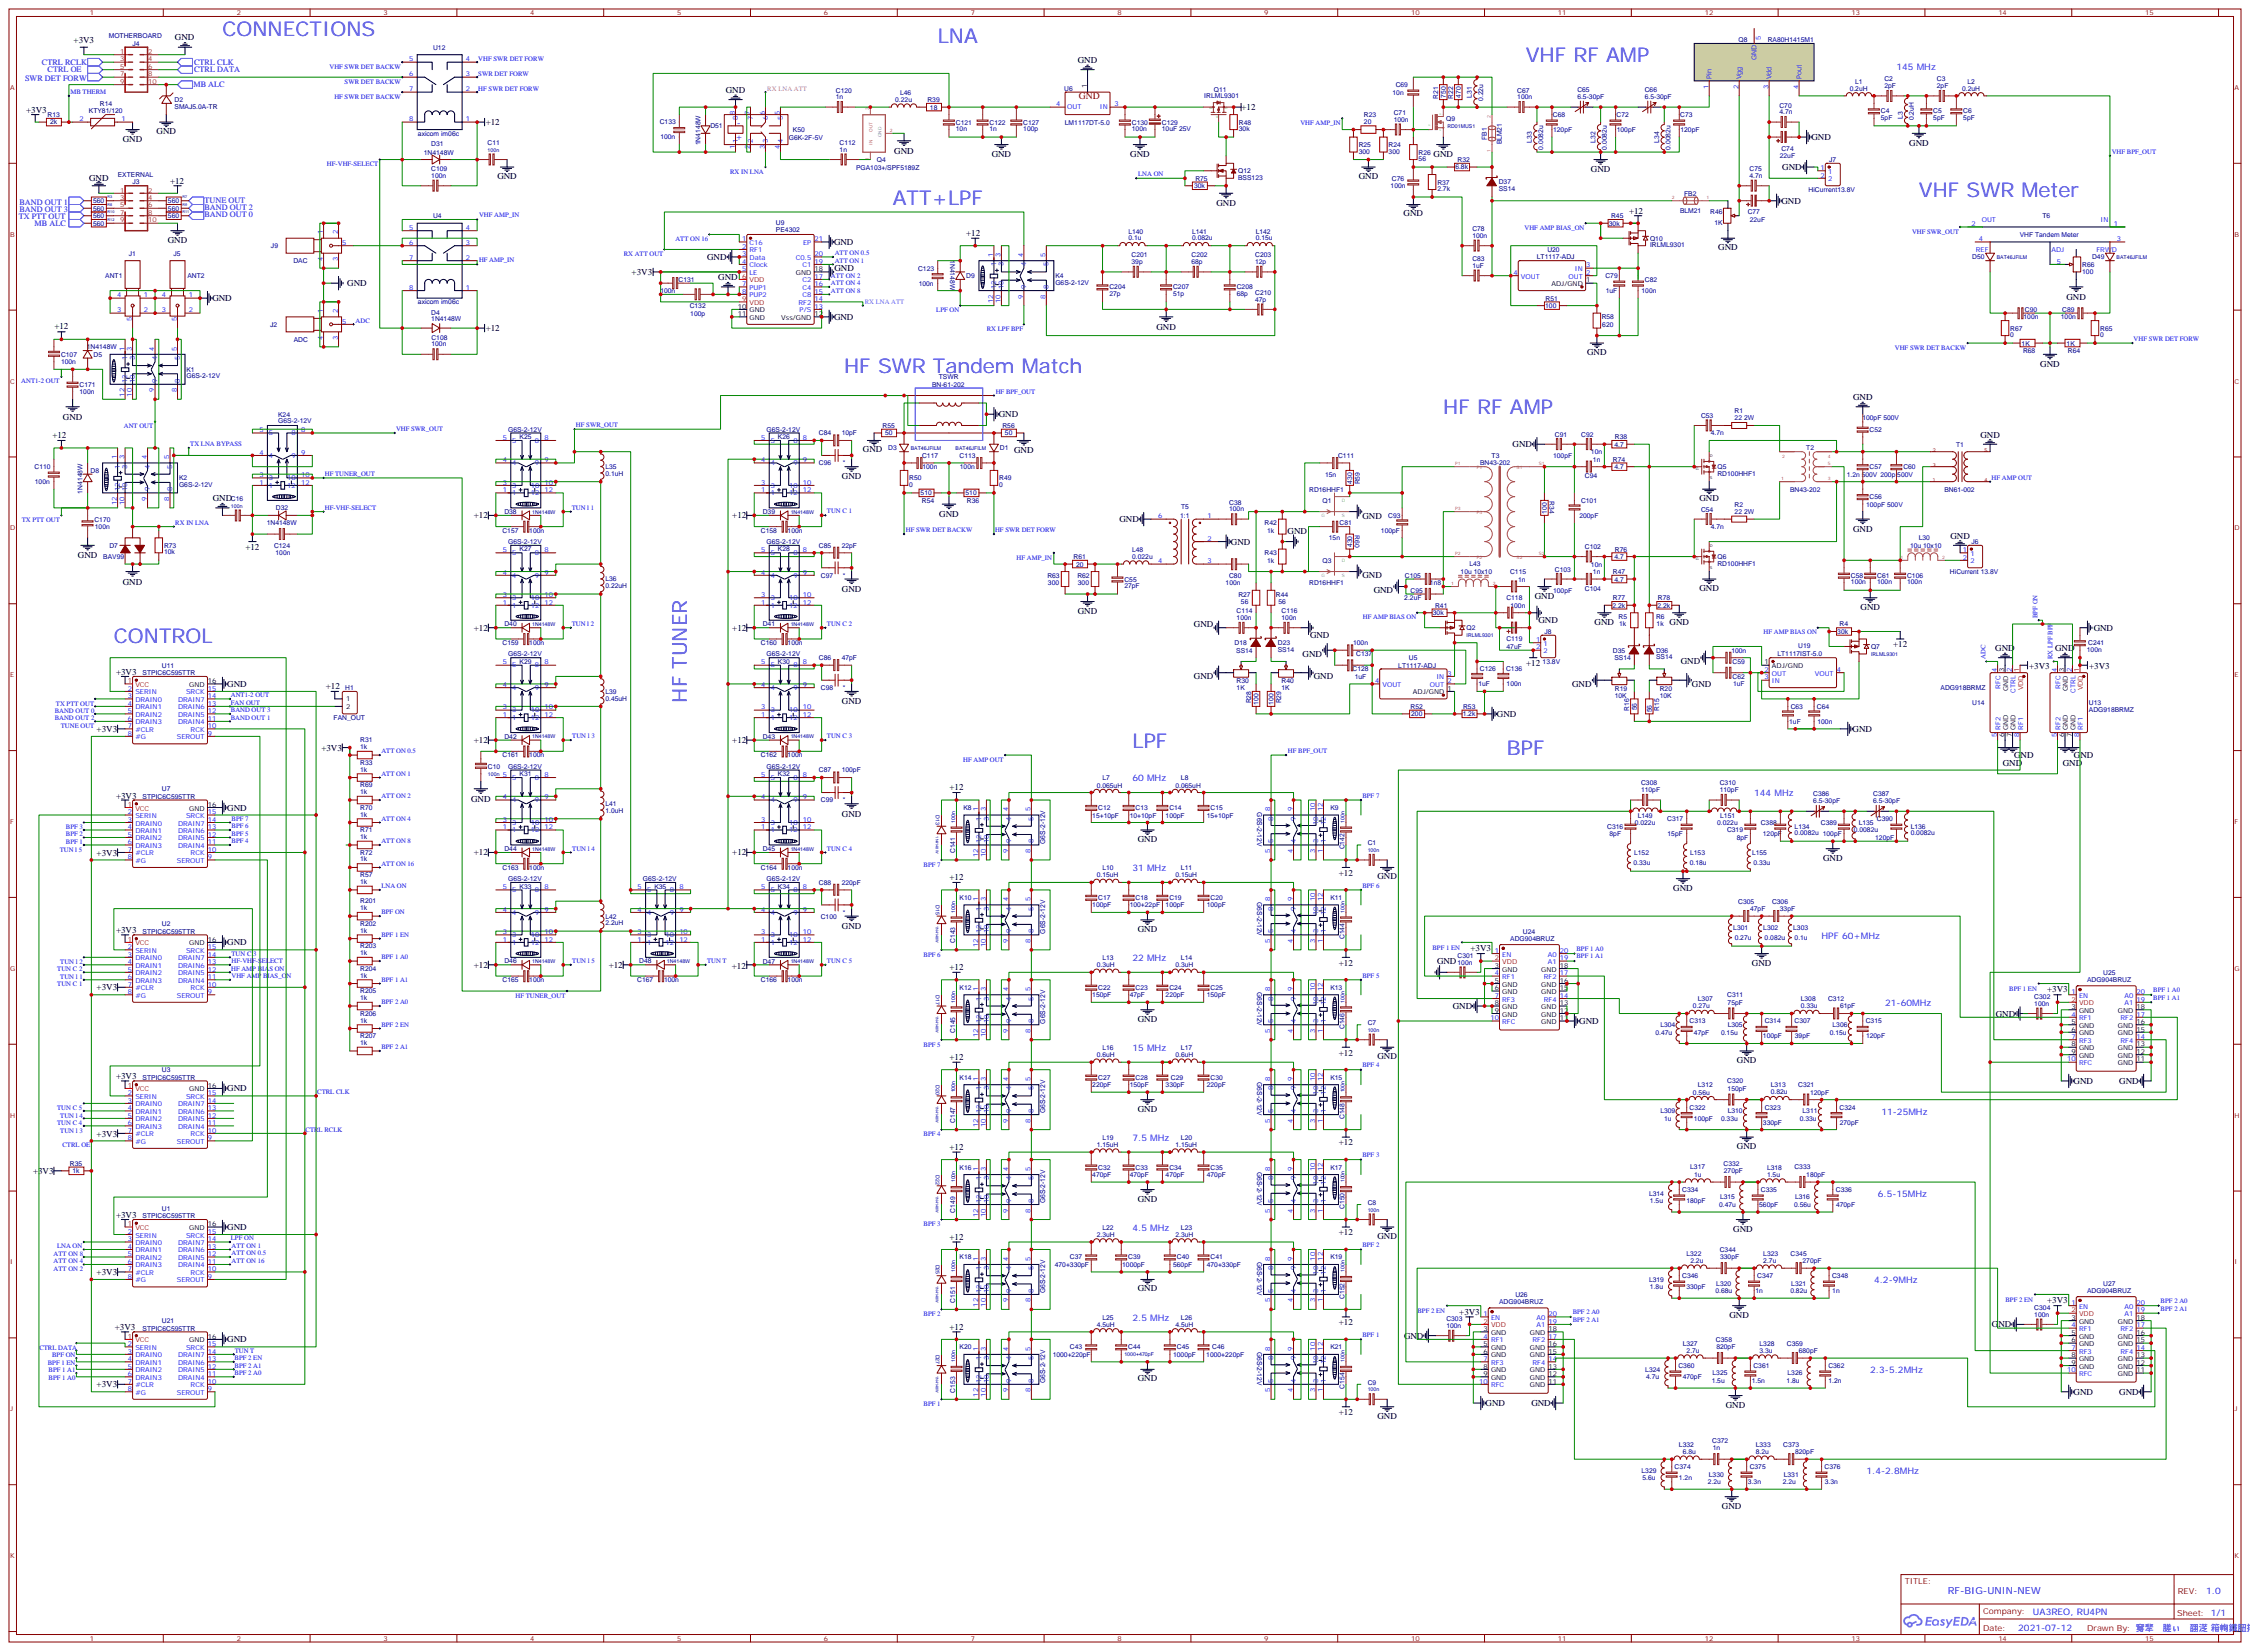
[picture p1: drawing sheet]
<svg xmlns="http://www.w3.org/2000/svg" width="1060mm" height="778mm" viewBox="0 0 1060 778" stroke-linecap="round" stroke-linejoin="round" font-family="sans-serif">
<defs><g id="words">
<g font-size="9.5" fill="#00f">
<text x="105" y="17">CONNECTIONS</text>
<text x="442" y="20">LNA</text>
<text x="719" y="29">VHF RF AMP</text>
<text x="904" y="93">VHF SWR Meter</text>
<text x="421" y="96">ATT+LPF</text>
<text x="398" y="176">HF SWR Tandem Match</text>
<text x="680" y="195">HF RF AMP</text>
<text x="54" y="303">CONTROL</text>
<text x="323" y="331" transform="rotate(-90 323 331)">HF TUNER</text>
<text x="533" y="352">LPF</text>
<text x="710" y="356">BPF</text>
</g>
<text font-size="4.6" fill="#800" x="508" y="46">GND</text>
<text font-size="4.6" fill="#00f" x="917" y="751">RF-BIG-UNIN-NEW</text>
<g font-size="4.2">
<text x="35" y="20">+3V3</text>
<text x="82" y="19">GND</text>
<text x="508" y="30">GND</text>
<text x="342" y="44">GND</text>
<text x="12" y="53">+3V3</text>
<text x="585" y="52">+12</text>
<text x="229" y="59">+12</text>
<text x="74" y="63">GND</text>
<text x="853" y="66">GND</text>
<text x="58" y="67">GND</text>
<text x="899" y="69">GND</text>
<text x="421" y="72">GND</text>
<text x="467" y="74">GND</text>
<text x="532" y="74">GND</text>
<text x="675" y="74">GND</text>
<text x="749" y="81">GND</text>
<text x="839" y="80">GND</text>
<text x="42" y="85">GND</text>
<text x="80" y="87">+12</text>
<text x="234" y="84">GND</text>
<text x="640" y="84">GND</text>
<text x="839" y="96">GND</text>
<text x="573" y="97">GND</text>
<text x="661" y="102">GND</text>
<text x="767" y="101">+12</text>
<text x="455" y="111">+12</text>
<text x="79" y="114">GND</text>
<text x="393" y="115">GND</text>
<text x="809" y="118">GND</text>
<text x="333" y="122">GND</text>
<text x="297" y="129">+3V3</text>
<text x="338" y="132">GND</text>
<text x="393" y="128">GND</text>
<text x="164" y="135">GND</text>
<text x="100" y="142">GND</text>
<text x="973" y="141">GND</text>
<text x="26" y="155">+12</text>
<text x="229" y="156">+12</text>
<text x="393" y="151">GND</text>
<text x="545" y="155">GND</text>
<text x="748" y="167">GND</text>
<text x="961" y="173">GND</text>
<text x="873" y="188">GND</text>
<text x="30" y="198">GND</text>
<text x="470" y="197">GND</text>
<text x="25" y="206">+12</text>
<text x="933" y="206">GND</text>
<text x="406" y="213">GND</text>
<text x="478" y="213">GND</text>
<text x="712" y="211">GND</text>
<text x="397" y="226">GND</text>
<text x="100" y="236">GND</text>
<text x="800" y="236">GND</text>
<text x="223" y="244">+12</text>
<text x="345" y="244">+12</text>
<text x="442" y="243">GND</text>
<text x="527" y="246">GND</text>
<text x="642" y="244">GND</text>
<text x="606" y="251">GND</text>
<text x="873" y="251">GND</text>
<text x="580" y="256">GND</text>
<text x="919" y="254">GND</text>
<text x="37" y="263">GND</text>
<text x="116" y="259">+12</text>
<text x="58" y="275">GND</text>
<text x="642" y="272">GND</text>
<text x="397" y="279">GND</text>
<text x="647" y="279">GND</text>
<text x="800" y="278">GND</text>
<text x="723" y="282">GND</text>
<text x="876" y="287">GND</text>
<text x="508" y="289">GND</text>
<text x="725" y="294">GND</text>
<text x="223" y="297">+12</text>
<text x="345" y="297">+12</text>
<text x="562" y="295">GND</text>
<text x="751" y="294">GND</text>
<text x="786" y="294">GND</text>
<text x="986" y="297">GND</text>
<text x="617" y="301">GND</text>
<text x="892" y="305">+12</text>
<text x="613" y="309">GND</text>
<text x="940" y="307">GND</text>
<text x="968" y="307">GND</text>
<text x="55" y="318">+3V3</text>
<text x="719" y="314">+12</text>
<text x="792" y="313">GND</text>
<text x="956" y="315">+3V3</text>
<text x="984" y="315">+3V3</text>
<text x="107" y="323">GND</text>
<text x="562" y="320">GND</text>
<text x="619" y="320">GND</text>
<text x="740" y="323">GND</text>
<text x="797" y="323">GND</text>
<text x="153" y="324">+12</text>
<text x="397" y="332">GND</text>
<text x="705" y="338">GND</text>
<text x="46" y="345">+3V3</text>
<text x="873" y="345">GND</text>
<text x="151" y="353">+3V3</text>
<text x="223" y="350">+12</text>
<text x="345" y="350">+12</text>
<text x="949" y="357">GND</text>
<text x="977" y="357">GND</text>
<text x="943" y="361">GND</text>
<text x="972" y="361">GND</text>
<text x="55" y="376">+3V3</text>
<text x="222" y="378">GND</text>
<text x="447" y="372">+12</text>
<text x="107" y="382">GND</text>
<text x="397" y="385">GND</text>
<text x="536" y="397">GND</text>
<text x="46" y="403">+3V3</text>
<text x="223" y="403">+12</text>
<text x="345" y="403">+12</text>
<text x="859" y="405">GND</text>
<text x="631" y="412">+12</text>
<text x="447" y="415">+12</text>
<text x="649" y="414">GND</text>
<text x="788" y="419">GND</text>
<text x="397" y="437">GND</text>
<text x="55" y="440">+3V3</text>
<text x="536" y="439">GND</text>
<text x="107" y="445">GND</text>
<text x="693" y="448">+3V3</text>
<text x="223" y="456">+12</text>
<text x="287" y="456">+12</text>
<text x="631" y="455">+12</text>
<text x="677" y="454">GND</text>
<text x="825" y="455">GND</text>
<text x="345" y="456">+12</text>
<text x="447" y="457">+12</text>
<text x="46" y="466">+3V3</text>
<text x="964" y="467">+3V3</text>
<text x="684" y="475">GND</text>
<text x="940" y="479">GND</text>
<text x="536" y="481">GND</text>
<text x="744" y="482">GND</text>
<text x="631" y="497">+12</text>
<text x="447" y="499">+12</text>
<text x="649" y="499">GND</text>
<text x="818" y="501">GND</text>
<text x="55" y="508">+3V3</text>
<text x="107" y="514">GND</text>
<text x="977" y="510">GND</text>
<text x="998" y="511">GND</text>
<text x="536" y="524">GND</text>
<text x="46" y="535">+3V3</text>
<text x="631" y="539">+12</text>
<text x="447" y="542">+12</text>
<text x="818" y="541">GND</text>
<text x="16" y="553">+3V3</text>
<text x="536" y="566">GND</text>
<text x="55" y="574">+3V3</text>
<text x="107" y="579">GND</text>
<text x="631" y="582">+12</text>
<text x="816" y="580">GND</text>
<text x="447" y="584">+12</text>
<text x="649" y="583">GND</text>
<text x="46" y="600">+3V3</text>
<text x="536" y="608">GND</text>
<text x="964" y="614">+3V3</text>
<text x="687" y="619">+3V3</text>
<text x="815" y="621">GND</text>
<text x="54" y="626">+3V3</text>
<text x="447" y="626">+12</text>
<text x="631" y="624">+12</text>
<text x="938" y="625">GND</text>
<text x="107" y="632">GND</text>
<text x="661" y="630">GND</text>
<text x="46" y="653">+3V3</text>
<text x="536" y="651">GND</text>
<text x="977" y="657">GND</text>
<text x="998" y="657">GND</text>
<text x="700" y="662">GND</text>
<text x="721" y="662">GND</text>
<text x="813" y="663">GND</text>
<text x="631" y="666">+12</text>
<text x="649" y="668">GND</text>
<text x="811" y="710">GND</text>
</g>
<g font-size="4.2" fill="#00f">
<text x="893" y="33">145 MHz</text>
<text x="347" y="59">-</text>
<text x="346" y="66">+</text>
<text x="533" y="368">60 MHz</text>
<text x="826" y="375">144 MHz</text>
<text x="533" y="410">31 MHz</text>
<text x="858" y="442">HPF 60+MHz</text>
<text x="533" y="453">22 MHz</text>
<text x="888" y="474">21-60MHz</text>
<text x="533" y="495">15 MHz</text>
<text x="886" y="525">11-25MHz</text>
<text x="533" y="537">7.5 MHz</text>
<text x="884" y="564">6.5-15MHz</text>
<text x="533" y="580">4.5 MHz</text>
<text x="883" y="604">4.2-9MHz</text>
<text x="533" y="622">2.5 MHz</text>
<text x="881" y="647">2.3-5.2MHz</text>
<text x="879" y="694">1.4-2.8MHz</text>
<text x="1039" y="751">1.0</text>
<text x="958" y="760">UA3REO, RU4PN</text>
<text x="951" y="768">2021-07-12</text>
</g>
<g font-size="3.9" fill="#00f">
<text x="20" y="30">CTRL RCLK</text>
<text x="22" y="34">CTRL OE</text>
<text x="91" y="31">CTRL CLK</text>
<text x="91" y="34">CTRL DATA</text>
<text x="12" y="38">SWR DET FORW</text>
<text x="91" y="41">MB ALC</text>
<text x="96" y="95">TUNE OUT</text>
<text x="9" y="96">BAND OUT 1</text>
<text x="9" y="100">BAND OUT 3</text>
<text x="96" y="99">BAND OUT 2</text>
<text x="9" y="103">TX PTT OUT</text>
<text x="16" y="106">MB ALC</text>
<text x="96" y="102">BAND OUT 0</text>
</g>
<g font-size="3.9" fill="#800">
<text x="897" y="746">TITLE:</text>
<text x="1026" y="751">REV:</text>
<text x="934" y="760">Company:</text>
<text x="1025" y="761">Sheet: 1/1</text>
<text x="934" y="768">Date:</text>
<text x="983" y="768">Draw</text>
<text x="993" y="768">n By: 䆤㹃푁䐤ぃ푂䎄㴀 䈤㡄鐵䏔㩃</text>
</g>
<g font-size="3.2" fill="#800">
<text x="42" y="7">1</text>
<text x="111" y="7">2</text>
<text x="181" y="7">3</text>
<text x="250" y="7">4</text>
<text x="319" y="7">5</text>
<text x="388" y="7">6</text>
<text x="457" y="7">7</text>
<text x="526" y="7">8</text>
<text x="595" y="7">9</text>
<text x="665" y="7">10</text>
<text x="734" y="7">11</text>
<text x="803" y="7">12</text>
<text x="872" y="7">13</text>
<text x="941" y="7">14</text>
<text x="1010" y="7">15</text>
<text x="5" y="42">A</text>
<text x="1053" y="42">A</text>
<text x="5" y="111">B</text>
<text x="1053" y="111">B</text>
<text x="5" y="181">C</text>
<text x="1053" y="181">C</text>
<text x="5" y="250">D</text>
<text x="1053" y="250">D</text>
<text x="5" y="319">E</text>
<text x="1053" y="319">E</text>
<text x="5" y="388">F</text>
<text x="1053" y="388">F</text>
<text x="5" y="457">G</text>
<text x="1053" y="457">G</text>
<text x="5" y="526">H</text>
<text x="1053" y="526">H</text>
<text x="5" y="595">I</text>
<text x="1053" y="595">I</text>
<text x="5" y="665">J</text>
<text x="1053" y="665">J</text>
<text x="5" y="734">K</text>
<text x="1053" y="734">K</text>
<text x="42" y="773">1</text>
<text x="111" y="773">2</text>
<text x="181" y="773">3</text>
<text x="250" y="773">4</text>
<text x="319" y="773">5</text>
<text x="388" y="773">6</text>
<text x="457" y="773">7</text>
<text x="526" y="773">8</text>
<text x="595" y="773">9</text>
<text x="665" y="773">10</text>
<text x="734" y="773">11</text>
<text x="803" y="773">12</text>
<text x="872" y="773">13</text>
<text x="941" y="773">14</text>
<text x="1010" y="773">15</text>
</g>
<g font-size="3.2" fill="#000080">
<text x="51" y="18">MOTHERBOARD</text>
<text x="62" y="22">J4</text>
<text x="204" y="23">U12</text>
<text x="819" y="20">Q8</text>
<text x="833" y="20">RA80H1415M1</text>
<text x="657" y="41">C69</text>
<text x="874" y="40">L1</text>
<text x="888" y="42">2pF</text>
<text x="888" y="38">C2</text>
<text x="912" y="42">2pF</text>
<text x="912" y="38">C3</text>
<text x="927" y="40">L2</text>
<text x="394" y="47">1n</text>
<text x="394" y="44">C120</text>
<text x="424" y="45">L46</text>
<text x="501" y="43">U6</text>
<text x="567" y="46">IRLML9301</text>
<text x="572" y="43">Q11</text>
<text x="656" y="45">10n</text>
<text x="677" y="46" transform="rotate(-90 677 46)">R21</text>
<text x="681" y="46" transform="rotate(-90 681 46)">750</text>
<text x="684" y="46" transform="rotate(-90 684 46)">R22</text>
<text x="688" y="46" transform="rotate(-90 688 46)">470</text>
<text x="693" y="46" transform="rotate(-90 693 46)">L31</text>
<text x="699" y="48" transform="rotate(-90 699 48)">0.22u</text>
<text x="715" y="47">100n</text>
<text x="715" y="44">C67</text>
<text x="743" y="47">6.5-30pF</text>
<text x="743" y="43">C65</text>
<text x="775" y="47">6.5-30pF</text>
<text x="775" y="43">C66</text>
<text x="871" y="43">0.2uH</text>
<text x="924" y="43">0.2uH</text>
<text x="42" y="53">KTY81/120</text>
<text x="47" y="50">R14</text>
<text x="82" y="51">SMAJ5.0A-TR</text>
<text x="82" y="48">D2</text>
<text x="422" y="48">0.22u</text>
<text x="437" y="48">R39</text>
<text x="438" y="52">18</text>
<text x="838" y="54">4.7n</text>
<text x="838" y="51">C70</text>
<text x="886" y="53">C4</text>
<text x="911" y="53">C5</text>
<text x="925" y="53">C6</text>
<text x="22" y="55">R13</text>
<text x="24" y="59">2k</text>
<text x="311" y="59">C133</text>
<text x="450" y="59">C121</text>
<text x="466" y="59">C122</text>
<text x="482" y="59">C127</text>
<text x="502" y="59">LM1117DT-5.0</text>
<text x="533" y="59">C130</text>
<text x="547" y="59">C129</text>
<text x="583" y="59">R48</text>
<text x="642" y="58">20</text>
<text x="642" y="55">R23</text>
<text x="656" y="57">100n</text>
<text x="656" y="54">C71</text>
<text x="681" y="57">Q9</text>
<text x="731" y="55">C68</text>
<text x="761" y="55">C72</text>
<text x="791" y="55">C73</text>
<text x="886" y="57">5pF</text>
<text x="896" y="56" transform="rotate(-90 896 56)">L3</text>
<text x="901" y="57" transform="rotate(-90 901 57)">0.2uH</text>
<text x="911" y="57">5pF</text>
<text x="925" y="57">5pF</text>
<text x="197" y="64">axicom im06c</text>
<text x="311" y="66">100n</text>
<text x="335" y="60">D51</text>
<text x="372" y="66">G6K-2F-5V</text>
<text x="373" y="62">K50</text>
<text x="450" y="62">10n</text>
<text x="466" y="62">1n</text>
<text x="482" y="62">100p</text>
<text x="533" y="62">100n</text>
<text x="547" y="62">10uF 25V</text>
<text x="583" y="62">30k</text>
<text x="700" y="66" transform="rotate(-90 700 66)">FB1</text>
<text x="732" y="62">120pF</text>
<text x="762" y="62">100pF</text>
<text x="791" y="62">120pF</text>
<text x="203" y="69">D31</text>
<text x="230" y="68">C11</text>
<text x="330" y="68" transform="rotate(-90 330 68)">1N4148W</text>
<text x="395" y="71">1n</text>
<text x="395" y="68">C112</text>
<text x="640" y="69">R25</text>
<text x="654" y="69">R24</text>
<text x="707" y="68" transform="rotate(-90 707 68)">BLM21</text>
<text x="722" y="67" transform="rotate(-90 722 67)">L33</text>
<text x="727" y="71" transform="rotate(-90 727 71)">0.0082u</text>
<text x="752" y="67" transform="rotate(-90 752 67)">L32</text>
<text x="757" y="71" transform="rotate(-90 757 71)">0.0082u</text>
<text x="782" y="67" transform="rotate(-90 782 67)">L34</text>
<text x="787" y="71" transform="rotate(-90 787 71)">0.0082u</text>
<text x="839" y="71">C74</text>
<text x="200" y="73">1N4148W</text>
<text x="413" y="76">Q4</text>
<text x="640" y="72">300</text>
<text x="654" y="72">300</text>
<text x="668" y="76">56</text>
<text x="668" y="73">R26</text>
<text x="687" y="76">R32</text>
<text x="838" y="75">22uF</text>
<text x="862" y="76">J7</text>
<text x="55" y="83">EXTERNAL</text>
<text x="203" y="84">100n</text>
<text x="203" y="81">C109</text>
<text x="403" y="80">PGA103+/SPF5189Z</text>
<text x="583" y="82">Q12</text>
<text x="685" y="80">6.8k</text>
<text x="824" y="84">4.7n</text>
<text x="824" y="81">C75</text>
<text x="62" y="87">J3</text>
<text x="562" y="89">30k</text>
<text x="563" y="85">R75</text>
<text x="583" y="85">BSS123</text>
<text x="655" y="89">100n</text>
<text x="656" y="85">C76</text>
<text x="677" y="87">R37</text>
<text x="706" y="87">D37</text>
<text x="44" y="96">560</text>
<text x="79" y="96">560</text>
<text x="677" y="90">2.7k</text>
<text x="706" y="90">SS14</text>
<text x="793" y="92">FB2</text>
<text x="852" y="90">HiCurrent13.8V</text>
<text x="44" y="99">560</text>
<text x="79" y="99">560</text>
<text x="791" y="101">BLM21</text>
<text x="806" y="101">R46</text>
<text x="823" y="101">C77</text>
<text x="44" y="103">560</text>
<text x="44" y="106">560</text>
<text x="79" y="103">560</text>
<text x="204" y="103">U4</text>
<text x="365" y="106">U9</text>
<text x="758" y="106">30k</text>
<text x="759" y="103">R45</text>
<text x="807" y="106">1K</text>
<text x="824" y="105">22uF</text>
<text x="962" y="103">T6</text>
<text x="365" y="109">PE4302</text>
<text x="531" y="113">0.1u</text>
<text x="531" y="110">L140</text>
<text x="561" y="113">0.082u</text>
<text x="561" y="110">L141</text>
<text x="591" y="113">0.15u</text>
<text x="591" y="110">L142</text>
<text x="693" y="112">100n</text>
<text x="693" y="109">C78</text>
<text x="777" y="113">Q10</text>
<text x="951" y="112">VHF Tandem Meter</text>
<text x="128" y="117">J9</text>
<text x="729" y="119">U20</text>
<text x="777" y="116">IRLML9301</text>
<text x="61" y="120">J1</text>
<text x="82" y="120">J5</text>
<text x="138" y="124">DAC</text>
<text x="448" y="122" transform="rotate(90 448 122)">1N4148W</text>
<text x="533" y="124">39p</text>
<text x="533" y="121">C201</text>
<text x="561" y="124">68p</text>
<text x="561" y="121">C202</text>
<text x="591" y="124">12p</text>
<text x="591" y="121">C203</text>
<text x="693" y="123">C83</text>
<text x="724" y="122">LT1117-ADJ</text>
<text x="929" y="122">D50</text>
<text x="981" y="126">R66</text>
<text x="985" y="122">D49</text>
<text x="50" y="131">ANT1</text>
<text x="88" y="131">ANT2</text>
<text x="432" y="127">C123</text>
<text x="455" y="131">D9</text>
<text x="497" y="131">K4</text>
<text x="693" y="126">1uF</text>
<text x="756" y="131">C79</text>
<text x="981" y="129">100</text>
<text x="320" y="133">C131</text>
<text x="433" y="134">100n</text>
<text x="497" y="134">G6S-2-12V</text>
<text x="523" y="136">C204</text>
<text x="553" y="136">C207</text>
<text x="583" y="136">C208</text>
<text x="775" y="133">C82</text>
<text x="197" y="143">axicom im06c</text>
<text x="311" y="138">100n</text>
<text x="523" y="139">27p</text>
<text x="553" y="139">51p</text>
<text x="583" y="139">68p</text>
<text x="591" y="142">47p</text>
<text x="591" y="139">C210</text>
<text x="728" y="142">R51</text>
<text x="756" y="138">1uF</text>
<text x="773" y="138">100n</text>
<text x="203" y="148">D4</text>
<text x="325" y="145">C132</text>
<text x="325" y="149">100p</text>
<text x="728" y="145">100</text>
<text x="954" y="147">C90</text>
<text x="971" y="147">C89</text>
<text x="127" y="154">J2</text>
<text x="203" y="151">1N4148W</text>
<text x="754" y="150">R58</text>
<text x="755" y="154">620</text>
<text x="947" y="156">R67</text>
<text x="953" y="150">100n</text>
<text x="971" y="150">100n</text>
<text x="989" y="156">R65</text>
<text x="138" y="161">ADC</text>
<text x="203" y="160">C108</text>
<text x="947" y="159">0</text>
<text x="989" y="159">0</text>
<text x="41" y="165">1N4148W</text>
<text x="203" y="163">100n</text>
<text x="952" y="163">1K</text>
<text x="953" y="166">R68</text>
<text x="973" y="163">1K</text>
<text x="974" y="166">R64</text>
<text x="29" y="171">100n</text>
<text x="29" y="168">C107</text>
<text x="44" y="168">D5</text>
<text x="88" y="178">G6S-2-12V</text>
<text x="88" y="175">K1</text>
<text x="442" y="179">TSWR</text>
<text x="37" y="185">100n</text>
<text x="37" y="182">C171</text>
<text x="439" y="182">BN-61-202</text>
<text x="131" y="196">K24</text>
<text x="801" y="197">C53</text>
<text x="817" y="198">22 2W</text>
<text x="817" y="195">R1</text>
<text x="877" y="198">100pF 500V</text>
<text x="131" y="199">G6S-2-12V</text>
<text x="239" y="203">G6S-2-12V</text>
<text x="361" y="203">G6S-2-12V</text>
<text x="416" y="202">R55</text>
<text x="472" y="202">R56</text>
<text x="881" y="203">C52</text>
<text x="245" y="207">K25</text>
<text x="366" y="207">K26</text>
<text x="386" y="205">C84</text>
<text x="396" y="205">10pF</text>
<text x="417" y="205">50</text>
<text x="473" y="205">50</text>
<text x="732" y="206">C91</text>
<text x="745" y="206">C92</text>
<text x="761" y="207">R38</text>
<text x="806" y="205">4.7n</text>
<text x="418" y="212">D3</text>
<text x="434" y="216">C117</text>
<text x="452" y="216">C113</text>
<text x="471" y="212">D1</text>
<text x="630" y="216">C111</text>
<text x="703" y="216">T3</text>
<text x="732" y="216">100pF</text>
<text x="749" y="214">10n</text>
<text x="760" y="210">4.7</text>
<text x="851" y="212">T2</text>
<text x="921" y="210">T1</text>
<text x="16" y="221">C110</text>
<text x="285" y="221">L35</text>
<text x="386" y="219">C96</text>
<text x="397" y="219">*</text>
<text x="434" y="221">100n</text>
<text x="452" y="221">100n</text>
<text x="697" y="219">BN43-202</text>
<text x="750" y="217">1n</text>
<text x="760" y="217">R74</text>
<text x="760" y="221">4.7</text>
<text x="809" y="221">Q5</text>
<text x="881" y="221">C57</text>
<text x="896" y="221">C60</text>
<text x="16" y="228">100n</text>
<text x="43" y="223">D8</text>
<text x="84" y="226">K2</text>
<text x="285" y="224">0.1uH</text>
<text x="428" y="226">R50</text>
<text x="471" y="226">R49</text>
<text x="624" y="224">15n</text>
<text x="637" y="228" transform="rotate(-90 637 228)">430</text>
<text x="746" y="225">C94</text>
<text x="809" y="224">RD100HHF1</text>
<text x="870" y="224">1.2n 500V 200p 500V</text>
<text x="39" y="232" transform="rotate(-90 39 232)">1N4148W</text>
<text x="84" y="229">G6S-2-12V</text>
<text x="428" y="229">0</text>
<text x="434" y="233">510</text>
<text x="455" y="233">510</text>
<text x="471" y="229">0</text>
<text x="617" y="232">RD16HHF1</text>
<text x="640" y="228" transform="rotate(-90 640 228)">R59</text>
<text x="843" y="231">BN43-202</text>
<text x="916" y="231">BN61-002</text>
<text x="109" y="236">C16</text>
<text x="434" y="237">R54</text>
<text x="455" y="237">R36</text>
<text x="556" y="240">T5</text>
<text x="579" y="238">C38</text>
<text x="623" y="237">Q1</text>
<text x="730" y="236" transform="rotate(90 730 236)">R34</text>
<text x="745" y="237">C101</text>
<text x="817" y="239">R2</text>
<text x="879" y="239">100pF 500V</text>
<text x="881" y="235">C56</text>
<text x="44" y="246">C170</text>
<text x="130" y="240">D32</text>
<text x="238" y="242">D38</text>
<text x="359" y="242">D39</text>
<text x="556" y="244">1:1</text>
<text x="579" y="241">100n</text>
<text x="654" y="244">C93</text>
<text x="729" y="242" transform="rotate(-90 729 242)">100</text>
<text x="744" y="244">200pF</text>
<text x="801" y="241">C54</text>
<text x="817" y="242">22 2W</text>
<text x="45" y="249">100n</text>
<text x="126" y="247">1N4148W</text>
<text x="237" y="251">C157</text>
<text x="249" y="251">100n</text>
<text x="358" y="251">C158</text>
<text x="371" y="251">100n</text>
<text x="596" y="247">R42</text>
<text x="597" y="251">1k</text>
<text x="631" y="247">C81</text>
<text x="650" y="251">100pF</text>
<text x="806" y="249">4.7n</text>
<text x="52" y="258">D7</text>
<text x="77" y="258">R73</text>
<text x="129" y="258">C124</text>
<text x="239" y="256">G6S-2-12V</text>
<text x="361" y="256">G6S-2-12V</text>
<text x="386" y="258">C85</text>
<text x="396" y="258">22pF</text>
<text x="626" y="254">15n</text>
<text x="637" y="258" transform="rotate(-90 637 258)">430</text>
<text x="638" y="252" transform="rotate(90 638 252)">R60</text>
<text x="904" y="254">L30</text>
<text x="929" y="256">J6</text>
<text x="49" y="263">BAV99</text>
<text x="77" y="261">10k</text>
<text x="130" y="261">100n</text>
<text x="245" y="260">K27</text>
<text x="366" y="260">K28</text>
<text x="506" y="263">R61</text>
<text x="533" y="263">0.022u</text>
<text x="533" y="260">L48</text>
<text x="596" y="262">R43</text>
<text x="746" y="259">C102</text>
<text x="760" y="263">4.7</text>
<text x="761" y="260">R76</text>
<text x="809" y="263">Q6</text>
<text x="900" y="258">10u 10x10</text>
<text x="507" y="267">20</text>
<text x="597" y="265">1k</text>
<text x="623" y="265">Q3</text>
<text x="692" y="267">L43</text>
<text x="732" y="269">C103</text>
<text x="749" y="267">10n</text>
<text x="809" y="266">RD100HHF1</text>
<text x="285" y="274">L36</text>
<text x="387" y="272">C97</text>
<text x="397" y="272">*</text>
<text x="493" y="272">R63</text>
<text x="494" y="276">300</text>
<text x="507" y="272">R62</text>
<text x="508" y="276">300</text>
<text x="530" y="274">C55</text>
<text x="577" y="276">100n</text>
<text x="579" y="272">C80</text>
<text x="617" y="276">RD16HHF1</text>
<text x="662" y="272">C105</text>
<text x="674" y="276">1n8</text>
<text x="688" y="270">10u 10x10</text>
<text x="711" y="270">C115</text>
<text x="715" y="274">1n</text>
<text x="750" y="270">1n</text>
<text x="760" y="270">R47</text>
<text x="760" y="274">4.7</text>
<text x="872" y="275">100n</text>
<text x="872" y="272">C58</text>
<text x="884" y="275">100n</text>
<text x="884" y="272">C61</text>
<text x="898" y="275">100n</text>
<text x="898" y="272">C106</text>
<text x="918" y="270">HiCurrent 13.8V</text>
<text x="285" y="277">0.22uH</text>
<text x="530" y="277">27pF</text>
<text x="583" y="281">R27</text>
<text x="601" y="281">R44</text>
<text x="664" y="279">C95</text>
<text x="732" y="279">100pF</text>
<text x="746" y="278">C104</text>
<text x="584" y="284">56</text>
<text x="602" y="284">56</text>
<text x="661" y="283">2.2uF</text>
<text x="676" y="286">R41</text>
<text x="709" y="283">C118</text>
<text x="711" y="286">100n</text>
<text x="759" y="286">2.2k</text>
<text x="760" y="283">R77</text>
<text x="781" y="286">2.2k</text>
<text x="781" y="283">R78</text>
<text x="582" y="292">100n</text>
<text x="582" y="289">C114</text>
<text x="604" y="292">100n</text>
<text x="604" y="289">C116</text>
<text x="675" y="290">30k</text>
<text x="762" y="292">R5</text>
<text x="780" y="292">R6</text>
<text x="238" y="295">D40</text>
<text x="359" y="295">D41</text>
<text x="691" y="297">Q2</text>
<text x="727" y="299">J8</text>
<text x="763" y="295">1k</text>
<text x="780" y="295">1k</text>
<text x="865" y="299">30k</text>
<text x="866" y="295">R4</text>
<text x="237" y="304">C159</text>
<text x="249" y="304">100n</text>
<text x="358" y="304">C160</text>
<text x="371" y="304">100n</text>
<text x="582" y="304">D18</text>
<text x="602" y="304">D23</text>
<text x="637" y="304">100n</text>
<text x="709" y="302">C119</text>
<text x="710" y="306">47uF</text>
<text x="847" y="305">U19</text>
<text x="881" y="306">Q7</text>
<text x="984" y="304">C241</text>
<text x="239" y="309">G6S-2-12V</text>
<text x="361" y="309">G6S-2-12V</text>
<text x="386" y="311">C86</text>
<text x="396" y="311">47pF</text>
<text x="582" y="307">SS14</text>
<text x="602" y="307">SS14</text>
<text x="639" y="309">C137</text>
<text x="664" y="311">U5</text>
<text x="760" y="307">D35</text>
<text x="760" y="311">SS14</text>
<text x="780" y="311">SS14</text>
<text x="780" y="307">D36</text>
<text x="815" y="307">100n</text>
<text x="837" y="309">LT1117IST-5.0</text>
<text x="983" y="307">100n</text>
<text x="67" y="318">STPIC6C595TTR</text>
<text x="76" y="314">U11</text>
<text x="245" y="313">K29</text>
<text x="366" y="313">K30</text>
<text x="637" y="316">C128</text>
<text x="659" y="314">LT1117-ADJ</text>
<text x="697" y="316">C126</text>
<text x="709" y="316">C136</text>
<text x="727" y="313">13.8V</text>
<text x="816" y="313">C59</text>
<text x="582" y="322">R30</text>
<text x="604" y="322">R40</text>
<text x="638" y="320">1uF</text>
<text x="696" y="323">1uF</text>
<text x="710" y="323">100n</text>
<text x="816" y="320">C62</text>
<text x="816" y="323">1uF</text>
<text x="163" y="325">H1</text>
<text x="285" y="330">0.45uH</text>
<text x="285" y="327">L39</text>
<text x="387" y="325">C98</text>
<text x="397" y="325">*</text>
<text x="582" y="325">1K</text>
<text x="604" y="325">1K</text>
<text x="761" y="329">10K</text>
<text x="761" y="326">R19</text>
<text x="782" y="329">10K</text>
<text x="782" y="326">R20</text>
<text x="914" y="325">ADG918BRMZ</text>
<text x="589" y="331" transform="rotate(-90 589 331)">R28</text>
<text x="593" y="332" transform="rotate(-90 593 332)">100</text>
<text x="600" y="332" transform="rotate(-90 600 332)">100</text>
<text x="603" y="331" transform="rotate(-90 603 331)">R29</text>
<text x="664" y="334">R52</text>
<text x="689" y="334">R53</text>
<text x="767" y="335" transform="rotate(-90 767 335)">R16</text>
<text x="771" y="335" transform="rotate(-90 771 335)">56</text>
<text x="778" y="335" transform="rotate(-90 778 335)">56</text>
<text x="782" y="335" transform="rotate(-90 782 335)">R15</text>
<text x="843" y="334">C63</text>
<text x="856" y="334">C64</text>
<text x="929" y="332">U14</text>
<text x="984" y="335">ADG918BRMZ</text>
<text x="984" y="332">U13</text>
<text x="157" y="339">FAN_OUT</text>
<text x="665" y="337">200</text>
<text x="689" y="337">1.2k</text>
<text x="843" y="341">1uF</text>
<text x="856" y="341">100n</text>
<text x="238" y="348">D42</text>
<text x="359" y="348">D43</text>
<text x="170" y="353">1k</text>
<text x="170" y="350">R31</text>
<text x="237" y="357">C161</text>
<text x="249" y="357">100n</text>
<text x="358" y="357">C162</text>
<text x="371" y="357">100n</text>
<text x="170" y="363">1k</text>
<text x="170" y="360">R33</text>
<text x="230" y="362">C10</text>
<text x="239" y="362">G6S-2-12V</text>
<text x="245" y="366">K31</text>
<text x="361" y="362">G6S-2-12V</text>
<text x="366" y="366">K32</text>
<text x="386" y="364">C87</text>
<text x="396" y="364">100pF</text>
<text x="170" y="371">R69</text>
<text x="517" y="371">0.065uH</text>
<text x="519" y="367">L7</text>
<text x="554" y="371">0.065uH</text>
<text x="556" y="367">L8</text>
<text x="773" y="370">C308</text>
<text x="810" y="370">C310</text>
<text x="67" y="376">STPIC6C595TTR</text>
<text x="76" y="373">U7</text>
<text x="170" y="374">1k</text>
<text x="387" y="378">C99</text>
<text x="397" y="378">*</text>
<text x="773" y="373">110pF</text>
<text x="810" y="373">110pF</text>
<text x="854" y="375">C386</text>
<text x="882" y="375">C387</text>
<text x="170" y="381">R70</text>
<text x="285" y="383">1.0uH</text>
<text x="285" y="380">L41</text>
<text x="454" y="381">K8</text>
<text x="517" y="381">C12</text>
<text x="535" y="381">C13</text>
<text x="551" y="381">C14</text>
<text x="570" y="381">C15</text>
<text x="592" y="383" transform="rotate(90 592 383)">G6S-2-12V</text>
<text x="627" y="381">K9</text>
<text x="854" y="378">6.5-30pF</text>
<text x="882" y="378">6.5-30pF</text>
<text x="170" y="385">1k</text>
<text x="514" y="385">15+10pF</text>
<text x="532" y="385">10+10pF</text>
<text x="549" y="385">100pF</text>
<text x="568" y="385">15+10pF</text>
<text x="770" y="389">0.022u</text>
<text x="771" y="385">L149</text>
<text x="785" y="387">C317</text>
<text x="809" y="389">0.022u</text>
<text x="810" y="385">L151</text>
<text x="829" y="389">C388</text>
<text x="858" y="389">C389</text>
<text x="875" y="389">L135</text>
<text x="884" y="387">C390</text>
<text x="170" y="395">1k</text>
<text x="170" y="392">R71</text>
<text x="757" y="390">C316</text>
<text x="758" y="394">8pF</text>
<text x="785" y="394">15pF</text>
<text x="813" y="392">C319</text>
<text x="818" y="396">8pF</text>
<text x="830" y="394">120pF</text>
<text x="845" y="393">0.0082u 100pF</text>
<text x="845" y="390">L134</text>
<text x="873" y="392">0.0082u</text>
<text x="883" y="396">120pF</text>
<text x="900" y="393">0.0082u</text>
<text x="900" y="390">L136</text>
<text x="238" y="401">D44</text>
<text x="359" y="401">D45</text>
<text x="450" y="402" transform="rotate(-90 450 402)">C141</text>
<text x="492" y="397" transform="rotate(-90 492 397)">G6S-2-12V</text>
<text x="633" y="400" transform="rotate(-90 633 400)">C142</text>
<text x="644" y="398">C1</text>
<text x="170" y="406">1k</text>
<text x="170" y="403">R72</text>
<text x="769" y="408">0.33u</text>
<text x="770" y="403">L152</text>
<text x="796" y="408">0.18u</text>
<text x="796" y="403">L153</text>
<text x="825" y="403">L155</text>
<text x="826" y="408">0.33u</text>
<text x="170" y="413">R57</text>
<text x="237" y="410">C163</text>
<text x="249" y="410">100n</text>
<text x="358" y="410">C164</text>
<text x="371" y="410">100n</text>
<text x="517" y="413">0.15uH</text>
<text x="519" y="410">L10</text>
<text x="554" y="413">0.15uH</text>
<text x="556" y="410">L11</text>
<text x="170" y="416">1k</text>
<text x="239" y="415">G6S-2-12V</text>
<text x="245" y="418">K33</text>
<text x="303" y="415">G6S-2-12V</text>
<text x="308" y="418">K35</text>
<text x="361" y="415">G6S-2-12V</text>
<text x="366" y="418">K34</text>
<text x="386" y="417">C88</text>
<text x="396" y="417">220pF</text>
<text x="170" y="425">R201</text>
<text x="452" y="424">K10</text>
<text x="517" y="424">C17</text>
<text x="535" y="424">C18</text>
<text x="551" y="424">C19</text>
<text x="570" y="424">C20</text>
<text x="592" y="425" transform="rotate(90 592 425)">G6S-2-12V</text>
<text x="627" y="424">K11</text>
<text x="819" y="426">C305</text>
<text x="835" y="426">C306</text>
<text x="170" y="429">1k</text>
<text x="397" y="431">*</text>
<text x="514" y="427">100pF</text>
<text x="532" y="427">100+22pF</text>
<text x="549" y="427">100pF</text>
<text x="568" y="427">100pF</text>
<text x="824" y="429">47pF</text>
<text x="838" y="429">33pF</text>
<text x="76" y="436">U2</text>
<text x="170" y="436">R202</text>
<text x="285" y="436">2.2uH</text>
<text x="285" y="433">L42</text>
<text x="387" y="433">C100</text>
<text x="816" y="438">L301</text>
<text x="830" y="438">L302</text>
<text x="845" y="438">L303</text>
<text x="67" y="440">STPIC6C595TTR</text>
<text x="170" y="439">1k</text>
<text x="492" y="440" transform="rotate(-90 492 440)">G6S-2-12V</text>
<text x="633" y="442" transform="rotate(-90 633 442)">C144</text>
<text x="711" y="443">ADG904BRUZ</text>
<text x="717" y="440">U24</text>
<text x="817" y="443">0.27u</text>
<text x="831" y="443">0.082u</text>
<text x="845" y="443">0.1u</text>
<text x="170" y="450">1k</text>
<text x="170" y="447">R203</text>
<text x="450" y="444" transform="rotate(-90 450 444)">C143</text>
<text x="238" y="454">D46</text>
<text x="301" y="454">D48</text>
<text x="359" y="454">D47</text>
<text x="517" y="456">0.3uH</text>
<text x="519" y="452">L13</text>
<text x="554" y="456">0.3uH</text>
<text x="556" y="452">L14</text>
<text x="687" y="454">100n</text>
<text x="687" y="451">C301</text>
<text x="170" y="460">1k</text>
<text x="170" y="457">R204</text>
<text x="991" y="459">U25</text>
<text x="170" y="468">R205</text>
<text x="237" y="463">C165</text>
<text x="249" y="463">100n</text>
<text x="300" y="463">C167</text>
<text x="313" y="463">100n</text>
<text x="358" y="463">C166</text>
<text x="371" y="463">100n</text>
<text x="452" y="466">K12</text>
<text x="517" y="466">C22</text>
<text x="535" y="466">C23</text>
<text x="551" y="466">C24</text>
<text x="570" y="466">C25</text>
<text x="592" y="467" transform="rotate(90 592 467)">G6S-2-12V</text>
<text x="627" y="466">K13</text>
<text x="983" y="463">ADG904BRUZ</text>
<text x="170" y="471">1k</text>
<text x="514" y="470">150pF</text>
<text x="532" y="470">47pF</text>
<text x="549" y="470">220pF</text>
<text x="568" y="470">150pF</text>
<text x="800" y="472">L307</text>
<text x="814" y="470">C311</text>
<text x="814" y="473">75pF</text>
<text x="848" y="472">L308</text>
<text x="861" y="471">C312</text>
<text x="958" y="474">100n</text>
<text x="958" y="471">C302</text>
<text x="170" y="478">R206</text>
<text x="797" y="475">0.27u</text>
<text x="848" y="475">0.33u</text>
<text x="867" y="475">61pF</text>
<text x="170" y="482">1k</text>
<text x="492" y="482" transform="rotate(-90 492 482)">G6S-2-12V</text>
<text x="633" y="485" transform="rotate(-90 633 485)">C146</text>
<text x="644" y="483">C7</text>
<text x="782" y="484">L304</text>
<text x="796" y="482">C313</text>
<text x="814" y="484">L305</text>
<text x="831" y="482">C314</text>
<text x="845" y="482">C307</text>
<text x="863" y="484">L306</text>
<text x="879" y="482">C315</text>
<text x="170" y="489">R207</text>
<text x="450" y="486" transform="rotate(-90 450 486)">C145</text>
<text x="780" y="487">0.47u</text>
<text x="798" y="487">47pF</text>
<text x="811" y="487">0.15u</text>
<text x="830" y="489">100pF</text>
<text x="845" y="489">39pF</text>
<text x="862" y="487">0.15u</text>
<text x="879" y="489">120pF</text>
<text x="170" y="492">1k</text>
<text x="517" y="498">0.6uH</text>
<text x="519" y="494">L16</text>
<text x="554" y="498">0.6uH</text>
<text x="556" y="494">L17</text>
<text x="67" y="508">STPIC6C595TTR</text>
<text x="76" y="505">U3</text>
<text x="452" y="508">K14</text>
<text x="517" y="508">C27</text>
<text x="535" y="508">C28</text>
<text x="552" y="508">C29</text>
<text x="570" y="508">C30</text>
<text x="592" y="510" transform="rotate(90 592 510)">G6S-2-12V</text>
<text x="627" y="508">K15</text>
<text x="514" y="512">220pF</text>
<text x="532" y="512">150pF</text>
<text x="549" y="512">330pF</text>
<text x="568" y="512">220pF</text>
<text x="797" y="515">0.56u</text>
<text x="800" y="512">L312</text>
<text x="814" y="510">C320</text>
<text x="814" y="514">150pF</text>
<text x="834" y="515">0.82u</text>
<text x="834" y="512">L313</text>
<text x="847" y="512">C321</text>
<text x="853" y="515">120pF</text>
<text x="492" y="524" transform="rotate(-90 492 524)">G6S-2-12V</text>
<text x="633" y="527" transform="rotate(-90 633 527)">C148</text>
<text x="782" y="524">L309</text>
<text x="784" y="528">1u</text>
<text x="796" y="523">C322</text>
<text x="798" y="528">100pF</text>
<text x="811" y="528">0.33u</text>
<text x="814" y="524">L310</text>
<text x="831" y="523">C323</text>
<text x="848" y="528">0.33u</text>
<text x="849" y="524">L311</text>
<text x="866" y="523">C324</text>
<text x="450" y="529" transform="rotate(-90 450 529)">C147</text>
<text x="830" y="530">330pF</text>
<text x="867" y="530">270pF</text>
<text x="519" y="537">L19</text>
<text x="556" y="537">L20</text>
<text x="517" y="540">1.15uH</text>
<text x="554" y="540">1.15uH</text>
<text x="33" y="549">R35</text>
<text x="452" y="551">K16</text>
<text x="517" y="551">C32</text>
<text x="535" y="551">C33</text>
<text x="551" y="551">C34</text>
<text x="570" y="551">C35</text>
<text x="592" y="552" transform="rotate(90 592 552)">G6S-2-12V</text>
<text x="627" y="551">K17</text>
<text x="796" y="551">L317</text>
<text x="812" y="549">C332</text>
<text x="832" y="551">L318</text>
<text x="845" y="551">C333</text>
<text x="34" y="553">1k</text>
<text x="514" y="554">470pF</text>
<text x="532" y="554">470pF</text>
<text x="549" y="554">470pF</text>
<text x="568" y="554">470pF</text>
<text x="798" y="554">1u</text>
<text x="812" y="553">270pF</text>
<text x="832" y="554">1.5u</text>
<text x="851" y="554">180pF</text>
<text x="777" y="563">L314</text>
<text x="792" y="561">C334</text>
<text x="829" y="561">C335</text>
<text x="865" y="561">C336</text>
<text x="492" y="567" transform="rotate(-90 492 567)">G6S-2-12V</text>
<text x="633" y="569" transform="rotate(-90 633 569)">C150</text>
<text x="644" y="567">C8</text>
<text x="777" y="567">1.5u</text>
<text x="794" y="567">180pF</text>
<text x="810" y="568">0.47u</text>
<text x="810" y="565">L315</text>
<text x="829" y="568">560pF</text>
<text x="845" y="568">0.56u</text>
<text x="845" y="565">L316</text>
<text x="865" y="568">470pF</text>
<text x="67" y="574">STPIC6C595TTR</text>
<text x="76" y="570">U1</text>
<text x="450" y="571" transform="rotate(-90 450 571)">C149</text>
<text x="519" y="579">L22</text>
<text x="556" y="579">L23</text>
<text x="517" y="583">2.3uH</text>
<text x="554" y="583">2.3uH</text>
<text x="452" y="593">K18</text>
<text x="504" y="593">C37</text>
<text x="531" y="593">C39</text>
<text x="554" y="593">C40</text>
<text x="570" y="593">C41</text>
<text x="627" y="593">K19</text>
<text x="794" y="591">L322</text>
<text x="810" y="590">C344</text>
<text x="810" y="593">330pF</text>
<text x="831" y="591">L323</text>
<text x="843" y="591">C345</text>
<text x="497" y="597">470+330pF</text>
<text x="529" y="597">1000pF</text>
<text x="553" y="597">560pF</text>
<text x="568" y="597">470+330pF</text>
<text x="592" y="594" transform="rotate(90 592 594)">G6S-2-12V</text>
<text x="796" y="595">2.2u</text>
<text x="831" y="595">2.7u</text>
<text x="849" y="595">270pF</text>
<text x="777" y="604">L319</text>
<text x="792" y="602">C346</text>
<text x="808" y="605">L320</text>
<text x="828" y="602">C347</text>
<text x="844" y="605">L321</text>
<text x="863" y="602">C348</text>
<text x="991" y="605">U27</text>
<text x="492" y="609" transform="rotate(-90 492 609)">G6S-2-12V</text>
<text x="633" y="612" transform="rotate(-90 633 612)">C152</text>
<text x="714" y="611">U26</text>
<text x="777" y="607">1.8u</text>
<text x="794" y="607">330pF</text>
<text x="808" y="609">0.68u</text>
<text x="827" y="609">1n</text>
<text x="843" y="609">0.82u</text>
<text x="863" y="609">1n</text>
<text x="983" y="609">ADG904BRUZ</text>
<text x="450" y="613" transform="rotate(-90 450 613)">C151</text>
<text x="706" y="614">ADG904BRUZ</text>
<text x="958" y="617">C304</text>
<text x="76" y="623">U21</text>
<text x="519" y="621">L25</text>
<text x="556" y="621">L26</text>
<text x="681" y="622">C303</text>
<text x="958" y="620">100n</text>
<text x="67" y="627">STPIC6C595TTR</text>
<text x="517" y="625">4.5uH</text>
<text x="554" y="625">4.5uH</text>
<text x="681" y="625">100n</text>
<text x="452" y="635">K20</text>
<text x="504" y="635">C43</text>
<text x="531" y="635">C44</text>
<text x="554" y="635">C45</text>
<text x="571" y="635">C46</text>
<text x="627" y="635">K21</text>
<text x="793" y="634">L327</text>
<text x="808" y="632">C358</text>
<text x="808" y="635">820pF</text>
<text x="829" y="634">L328</text>
<text x="842" y="634">C359</text>
<text x="496" y="639">1000+220pF</text>
<text x="553" y="639">1000pF</text>
<text x="568" y="639">1000+220pF</text>
<text x="592" y="637" transform="rotate(90 592 637)">G6S-2-12V</text>
<text x="794" y="637">2.7u</text>
<text x="829" y="637">3.3u</text>
<text x="847" y="637">680pF</text>
<text x="775" y="646">L324</text>
<text x="791" y="644">C360</text>
<text x="807" y="648">L325</text>
<text x="826" y="644">C361</text>
<text x="842" y="648">L326</text>
<text x="861" y="644">C362</text>
<text x="492" y="651" transform="rotate(-90 492 651)">G6S-2-12V</text>
<text x="644" y="652">C9</text>
<text x="775" y="650">4.7u</text>
<text x="793" y="650">470pF</text>
<text x="806" y="651">1.5u</text>
<text x="825" y="651">1.5n</text>
<text x="841" y="651">1.8u</text>
<text x="861" y="651">1.2n</text>
<text x="450" y="656" transform="rotate(-90 450 656)">C153</text>
<text x="633" y="654" transform="rotate(-90 633 654)">C154</text>
<text x="791" y="681">L332</text>
<text x="806" y="680">C372</text>
<text x="807" y="683">1n</text>
<text x="827" y="681">L333</text>
<text x="840" y="681">C373</text>
<text x="793" y="685">6.8u</text>
<text x="827" y="685">8.2u</text>
<text x="845" y="685">820pF</text>
<text x="773" y="694">L329</text>
<text x="789" y="692">C374</text>
<text x="805" y="695">L330</text>
<text x="824" y="692">C375</text>
<text x="840" y="695">L331</text>
<text x="859" y="692">C376</text>
<text x="774" y="697">5.6u</text>
<text x="791" y="697">1.2n</text>
<text x="804" y="699">2.2u</text>
<text x="823" y="699">3.3n</text>
<text x="840" y="699">2.2u</text>
<text x="859" y="699">3.3n</text>
</g>
<g font-size="3.2" fill="#00f">
<text x="829" y="19" transform="rotate(-90 829 19)">5</text>
<text x="193" y="29">5</text>
<text x="219" y="29">4</text>
<text x="225" y="29">VHF SWR DET FORW</text>
<text x="827" y="28" transform="rotate(-90 827 28)">GND</text>
<text x="155" y="32">VHF SWR DET BACKW</text>
<text x="193" y="36">6</text>
<text x="219" y="36">3</text>
<text x="225" y="36">SWR DET FORW</text>
<text x="162" y="39">SWR DET BACKW</text>
<text x="805" y="42" transform="rotate(-90 805 42)">1</text>
<text x="806" y="37" transform="rotate(-90 806 37)">Pin</text>
<text x="819" y="42" transform="rotate(-90 819 42)">2</text>
<text x="820" y="37" transform="rotate(-90 820 37)">Vgg</text>
<text x="833" y="42" transform="rotate(-90 833 42)">3</text>
<text x="834" y="37" transform="rotate(-90 834 37)">Vdd</text>
<text x="847" y="42" transform="rotate(-90 847 42)">4</text>
<text x="848" y="37" transform="rotate(-90 848 37)">Pout</text>
<text x="33" y="44">MB THERM</text>
<text x="157" y="47">HF SWR DET BACKW</text>
<text x="193" y="43">7</text>
<text x="219" y="43">2</text>
<text x="225" y="43">HF SWR DET FORW</text>
<text x="346" y="54" transform="rotate(-90 346 54)">8</text>
<text x="353" y="54" transform="rotate(-90 353 54)">7</text>
<text x="360" y="54" transform="rotate(-90 360 54)">6</text>
<text x="367" y="54" transform="rotate(-90 367 54)">5</text>
<text x="498" y="50">4</text>
<text x="503" y="52">OUT</text>
<text x="518" y="52">IN</text>
<text x="525" y="50">3</text>
<text x="37" y="57">2</text>
<text x="57" y="57">1</text>
<text x="193" y="57">8</text>
<text x="219" y="57">1</text>
<text x="347" y="57" transform="rotate(-90 347 57)">8</text>
<text x="355" y="57" transform="rotate(-90 355 57)">7</text>
<text x="362" y="57" transform="rotate(-90 362 57)">6</text>
<text x="369" y="57" transform="rotate(-90 369 57)">5</text>
<text x="613" y="59">VHF AMP_IN</text>
<text x="346" y="70" transform="rotate(-90 346 70)">1</text>
<text x="347" y="67" transform="rotate(-90 347 67)">1</text>
<text x="353" y="70" transform="rotate(-90 353 70)">2</text>
<text x="355" y="67" transform="rotate(-90 355 67)">2</text>
<text x="360" y="70" transform="rotate(-90 360 70)">3</text>
<text x="362" y="67" transform="rotate(-90 362 67)">3</text>
<text x="367" y="70" transform="rotate(-90 367 70)">4</text>
<text x="369" y="67" transform="rotate(-90 369 67)">4</text>
<text x="995" y="73">VHF BPF_OUT</text>
<text x="154" y="78">HF-VHF-SELECT</text>
<text x="344" y="82">RX IN LNA</text>
<text x="536" y="83">LNA ON</text>
<text x="858" y="80">1</text>
<text x="858" y="84">2</text>
<text x="861" y="82">1</text>
<text x="861" y="85">2</text>
<text x="226" y="102">VHF AMP_IN</text>
<text x="929" y="107">2</text>
<text x="933" y="104">OUT</text>
<text x="989" y="104">IN</text>
<text x="996" y="107">1</text>
<text x="152" y="110" transform="rotate(-90 152 110)">1</text>
<text x="159" y="110" transform="rotate(-90 159 110)">2</text>
<text x="193" y="108">5</text>
<text x="219" y="108">4</text>
<text x="318" y="114">ATT ON 16</text>
<text x="350" y="114">1</text>
<text x="384" y="114">21</text>
<text x="718" y="108">VHF AMP BIAS_ON</text>
<text x="901" y="110">VHF SWR_OUT</text>
<text x="932" y="114">4</text>
<text x="997" y="114">3</text>
<text x="161" y="115">5</text>
<text x="193" y="115">6</text>
<text x="219" y="115">3</text>
<text x="350" y="117">2</text>
<text x="353" y="115">C16</text>
<text x="353" y="119">RF1</text>
<text x="378" y="115">EP</text>
<text x="931" y="119">REF</text>
<text x="966" y="119">ADJ</text>
<text x="987" y="119">FRWD</text>
<text x="152" y="123" transform="rotate(-90 152 123)">4</text>
<text x="159" y="123" transform="rotate(-90 159 123)">3</text>
<text x="193" y="122">7</text>
<text x="219" y="122">2</text>
<text x="226" y="124">HF AMP_IN</text>
<text x="294" y="121">RX ATT OUT</text>
<text x="350" y="121">3</text>
<text x="350" y="124">4</text>
<text x="353" y="122">Data</text>
<text x="353" y="126">Clock</text>
<text x="375" y="122">C0.5</text>
<text x="378" y="126">C1</text>
<text x="384" y="124">19</text>
<text x="384" y="121">20</text>
<text x="393" y="124">ATT ON 1</text>
<text x="393" y="120">ATT ON 0.5</text>
<text x="468" y="121" transform="rotate(-90 468 121)">1</text>
<text x="469" y="125" transform="rotate(-90 469 125)">1</text>
<text x="471" y="121" transform="rotate(-90 471 121)">3</text>
<text x="473" y="125" transform="rotate(-90 473 125)">3</text>
<text x="482" y="121" transform="rotate(-90 482 121)">4</text>
<text x="483" y="125" transform="rotate(-90 483 125)">4</text>
<text x="492" y="121" transform="rotate(-90 492 121)">5</text>
<text x="494" y="125" transform="rotate(-90 494 125)">5</text>
<text x="747" y="126">3</text>
<text x="969" y="124">5</text>
<text x="350" y="128">5</text>
<text x="353" y="129">LE</text>
<text x="384" y="131">17</text>
<text x="391" y="131">ATT ON 2</text>
<text x="713" y="129">4</text>
<text x="716" y="131">VOUT</text>
<text x="739" y="131">OUT</text>
<text x="742" y="128">IN</text>
<text x="747" y="129">2</text>
<text x="193" y="137">8</text>
<text x="219" y="137">1</text>
<text x="350" y="135">7</text>
<text x="353" y="137">PUP1</text>
<text x="378" y="137">C4</text>
<text x="378" y="133">C2</text>
<text x="384" y="135">16</text>
<text x="391" y="138">ATT ON 8</text>
<text x="391" y="134">ATT ON 4</text>
<text x="469" y="136" transform="rotate(-90 469 136)">12</text>
<text x="473" y="136" transform="rotate(-90 473 136)">10</text>
<text x="483" y="136" transform="rotate(-90 483 136)">9</text>
<text x="494" y="136" transform="rotate(-90 494 136)">8</text>
<text x="55" y="140">4</text>
<text x="68" y="140">1</text>
<text x="76" y="140">4</text>
<text x="89" y="140">1</text>
<text x="350" y="138">8</text>
<text x="353" y="140">PUP2</text>
<text x="376" y="144">RF2</text>
<text x="378" y="140">C8</text>
<text x="384" y="142">14</text>
<text x="384" y="138">15</text>
<text x="468" y="143" transform="rotate(-90 468 143)">12</text>
<text x="471" y="143" transform="rotate(-90 471 143)">10</text>
<text x="482" y="141" transform="rotate(-90 482 141)">9</text>
<text x="492" y="141" transform="rotate(-90 492 141)">8</text>
<text x="55" y="147">3</text>
<text x="68" y="147">2</text>
<text x="76" y="147">3</text>
<text x="89" y="147">2</text>
<text x="152" y="147" transform="rotate(-90 152 147)">1</text>
<text x="159" y="147" transform="rotate(-90 159 147)">2</text>
<text x="377" y="147">P/S</text>
<text x="384" y="145">13</text>
<text x="441" y="147">LPF ON</text>
<text x="62" y="151" transform="rotate(-90 62 151)">5</text>
<text x="83" y="151" transform="rotate(-90 83 151)">5</text>
<text x="161" y="152">5</text>
<text x="168" y="152">ADC</text>
<text x="465" y="156">RX LPF BPF</text>
<text x="152" y="160" transform="rotate(-90 152 160)">4</text>
<text x="159" y="160" transform="rotate(-90 159 160)">3</text>
<text x="1005" y="161">VHF SWR DET FORW</text>
<text x="59" y="165" transform="rotate(-90 59 165)">1</text>
<text x="62" y="165" transform="rotate(-90 62 165)">3</text>
<text x="73" y="165" transform="rotate(-90 73 165)">4</text>
<text x="83" y="165" transform="rotate(-90 83 165)">5</text>
<text x="892" y="165">VHF SWR DET BACKW</text>
<text x="60" y="170" transform="rotate(-90 60 170)">1</text>
<text x="63" y="170" transform="rotate(-90 63 170)">3</text>
<text x="74" y="170" transform="rotate(-90 74 170)">4</text>
<text x="85" y="170" transform="rotate(-90 85 170)">5</text>
<text x="10" y="181">ANT1-2 OUT</text>
<text x="60" y="180" transform="rotate(-90 60 180)">12</text>
<text x="63" y="180" transform="rotate(-90 63 180)">10</text>
<text x="73" y="185" transform="rotate(-90 73 185)">9</text>
<text x="74" y="180" transform="rotate(-90 74 180)">9</text>
<text x="83" y="185" transform="rotate(-90 83 185)">8</text>
<text x="85" y="180" transform="rotate(-90 85 180)">8</text>
<text x="469" y="185">HF BPF_OUT</text>
<text x="59" y="187" transform="rotate(-90 59 187)">12</text>
<text x="62" y="187" transform="rotate(-90 62 187)">10</text>
<text x="58" y="202">ANT OUT</text>
<text x="122" y="204">5</text>
<text x="142" y="204">8</text>
<text x="187" y="203">VHF SWR_OUT</text>
<text x="271" y="201">HF SWR_OUT</text>
<text x="127" y="205">5</text>
<text x="137" y="205">8</text>
<text x="237" y="207">5</text>
<text x="241" y="208">5</text>
<text x="252" y="208">8</text>
<text x="256" y="207">8</text>
<text x="359" y="207">5</text>
<text x="363" y="208">5</text>
<text x="374" y="208">8</text>
<text x="378" y="207">8</text>
<text x="90" y="210">TX LNA BYPASS</text>
<text x="122" y="214">4</text>
<text x="127" y="216">4</text>
<text x="137" y="216">9</text>
<text x="142" y="214">9</text>
<text x="55" y="216" transform="rotate(-90 55 216)">1</text>
<text x="56" y="221" transform="rotate(-90 56 221)">1</text>
<text x="59" y="216" transform="rotate(-90 59 216)">3</text>
<text x="60" y="221" transform="rotate(-90 60 221)">3</text>
<text x="69" y="216" transform="rotate(-90 69 216)">4</text>
<text x="71" y="221" transform="rotate(-90 71 221)">4</text>
<text x="80" y="216" transform="rotate(-90 80 216)">5</text>
<text x="81" y="221" transform="rotate(-90 81 221)">5</text>
<text x="237" y="218">4</text>
<text x="241" y="219">4</text>
<text x="252" y="219">9</text>
<text x="256" y="218">9</text>
<text x="359" y="218">4</text>
<text x="363" y="219">4</text>
<text x="374" y="219">9</text>
<text x="378" y="218">9</text>
<text x="122" y="225">3</text>
<text x="127" y="226">3</text>
<text x="135" y="226">10</text>
<text x="142" y="225">10</text>
<text x="153" y="224">HF TUNER_OUT</text>
<text x="938" y="226">HF AMP OUT</text>
<text x="56" y="231" transform="rotate(-90 56 231)">12</text>
<text x="60" y="231" transform="rotate(-90 60 231)">10</text>
<text x="71" y="231" transform="rotate(-90 71 231)">9</text>
<text x="81" y="231" transform="rotate(-90 81 231)">8</text>
<text x="122" y="228">1</text>
<text x="127" y="230">1</text>
<text x="135" y="230">12</text>
<text x="142" y="228">12</text>
<text x="237" y="228">3</text>
<text x="237" y="232">1</text>
<text x="241" y="230">3</text>
<text x="241" y="233">1</text>
<text x="250" y="233">12</text>
<text x="250" y="230">10</text>
<text x="256" y="232">12</text>
<text x="256" y="228">10</text>
<text x="359" y="228">3</text>
<text x="359" y="232">1</text>
<text x="363" y="230">3</text>
<text x="363" y="233">1</text>
<text x="372" y="233">12</text>
<text x="372" y="230">10</text>
<text x="378" y="232">12</text>
<text x="378" y="228">10</text>
<text x="55" y="238" transform="rotate(-90 55 238)">12</text>
<text x="59" y="238" transform="rotate(-90 59 238)">10</text>
<text x="69" y="236" transform="rotate(-90 69 236)">9</text>
<text x="80" y="236" transform="rotate(-90 80 236)">8</text>
<text x="153" y="240">HF-VHF-SELECT</text>
<text x="10" y="246">TX PTT OUT</text>
<text x="269" y="240">TUN l 1</text>
<text x="389" y="242">TUN C 1</text>
<text x="545" y="244">6</text>
<text x="569" y="244">1</text>
<text x="83" y="247">RX IN LNA</text>
<text x="427" y="251">HF SWR DET BACKW</text>
<text x="469" y="251">HF SWR DET FORW</text>
<text x="569" y="255">2</text>
<text x="237" y="260">5</text>
<text x="241" y="261">5</text>
<text x="252" y="261">8</text>
<text x="256" y="260">8</text>
<text x="359" y="260">5</text>
<text x="363" y="261">5</text>
<text x="374" y="261">8</text>
<text x="378" y="260">8</text>
<text x="479" y="264">HF AMP_IN</text>
<text x="925" y="260">1</text>
<text x="925" y="264">2</text>
<text x="928" y="262">1</text>
<text x="545" y="265">4</text>
<text x="569" y="265">3</text>
<text x="928" y="265">2</text>
<text x="237" y="271">4</text>
<text x="241" y="272">4</text>
<text x="252" y="272">9</text>
<text x="256" y="271">9</text>
<text x="359" y="271">4</text>
<text x="363" y="272">4</text>
<text x="374" y="272">9</text>
<text x="378" y="271">9</text>
<text x="237" y="281">3</text>
<text x="256" y="281">10</text>
<text x="359" y="281">3</text>
<text x="378" y="281">10</text>
<text x="237" y="285">1</text>
<text x="241" y="283">3</text>
<text x="241" y="286">1</text>
<text x="250" y="286">12</text>
<text x="250" y="283">10</text>
<text x="256" y="285">12</text>
<text x="359" y="285">1</text>
<text x="363" y="283">3</text>
<text x="363" y="286">1</text>
<text x="372" y="286">12</text>
<text x="372" y="283">10</text>
<text x="378" y="285">12</text>
<text x="642" y="292">HF AMP BIAS ON</text>
<text x="960" y="291" transform="rotate(-90 960 291)">BPF ON</text>
<text x="269" y="295">TUN l 2</text>
<text x="389" y="295">TUN C 2</text>
<text x="831" y="299">HF AMP BIAS ON</text>
<text x="723" y="302">1</text>
<text x="723" y="306">2</text>
<text x="727" y="304">1</text>
<text x="727" y="308">2</text>
<text x="935" y="310" transform="rotate(-90 935 310)">ADC</text>
<text x="967" y="310" transform="rotate(-90 967 310)">RX LPF BPF</text>
<text x="237" y="313">5</text>
<text x="241" y="314">5</text>
<text x="252" y="314">8</text>
<text x="256" y="313">8</text>
<text x="359" y="313">5</text>
<text x="363" y="314">5</text>
<text x="374" y="314">8</text>
<text x="378" y="313">8</text>
<text x="831" y="316">2</text>
<text x="865" y="316">4</text>
<text x="941" y="317" transform="rotate(-90 941 317)">4</text>
<text x="948" y="317" transform="rotate(-90 948 317)">2</text>
<text x="969" y="317" transform="rotate(-90 969 317)">4</text>
<text x="976" y="317" transform="rotate(-90 976 317)">2</text>
<text x="237" y="323">4</text>
<text x="256" y="323">9</text>
<text x="359" y="323">4</text>
<text x="378" y="323">9</text>
<text x="648" y="322">4</text>
<text x="651" y="323">VOUT</text>
<text x="673" y="323">OUT</text>
<text x="677" y="320">IN</text>
<text x="682" y="318">3</text>
<text x="682" y="322">2</text>
<text x="831" y="320">3</text>
<text x="835" y="318">OUT</text>
<text x="835" y="322">IN</text>
<text x="855" y="318">VOUT</text>
<text x="60" y="325">2</text>
<text x="60" y="329">3</text>
<text x="64" y="327">SERIN</text>
<text x="88" y="327">SRCK</text>
<text x="98" y="329">14</text>
<text x="98" y="325">15</text>
<text x="109" y="328">ANT1-2 OUT</text>
<text x="241" y="325">4</text>
<text x="252" y="325">9</text>
<text x="363" y="325">4</text>
<text x="374" y="325">9</text>
<text x="942" y="324" transform="rotate(-90 942 324)">RFC</text>
<text x="949" y="326" transform="rotate(-90 949 326)">CTRL</text>
<text x="970" y="324" transform="rotate(-90 970 324)">RFC</text>
<text x="978" y="326" transform="rotate(-90 978 326)">CTRL</text>
<text x="26" y="336">BAND OUT 0</text>
<text x="26" y="332">TX PTT OUT</text>
<text x="60" y="332">4</text>
<text x="60" y="336">5</text>
<text x="64" y="331">DRAIN0</text>
<text x="64" y="334">DRAIN1</text>
<text x="84" y="334">DRAIN6</text>
<text x="84" y="331">DRAIN7</text>
<text x="98" y="336">12</text>
<text x="98" y="332">13</text>
<text x="109" y="332">FAN OUT</text>
<text x="109" y="335">BAND OUT 3</text>
<text x="237" y="334">3</text>
<text x="241" y="335">3</text>
<text x="250" y="335">10</text>
<text x="256" y="334">10</text>
<text x="359" y="334">3</text>
<text x="363" y="335">3</text>
<text x="372" y="335">10</text>
<text x="378" y="334">10</text>
<text x="26" y="339">BAND OUT 2</text>
<text x="60" y="339">6</text>
<text x="64" y="338">DRAIN2</text>
<text x="64" y="341">DRAIN3</text>
<text x="84" y="341">DRAIN4</text>
<text x="84" y="338">DRAIN5</text>
<text x="98" y="339">11</text>
<text x="109" y="339">BAND OUT 1</text>
<text x="237" y="338">1</text>
<text x="241" y="339">1</text>
<text x="250" y="339">12</text>
<text x="256" y="338">12</text>
<text x="359" y="338">1</text>
<text x="363" y="339">1</text>
<text x="372" y="339">12</text>
<text x="378" y="338">12</text>
<text x="29" y="343">TUNE OUT</text>
<text x="60" y="343">7</text>
<text x="60" y="346">8</text>
<text x="64" y="345">#CLR</text>
<text x="90" y="345">RCK</text>
<text x="98" y="346">9</text>
<text x="98" y="343">10</text>
<text x="270" y="348">TUN l 3</text>
<text x="389" y="348">TUN C 3</text>
<text x="941" y="347" transform="rotate(-90 941 347)">5</text>
<text x="942" y="344" transform="rotate(-90 942 344)">RF2</text>
<text x="951" y="347" transform="rotate(-90 951 347)">8</text>
<text x="953" y="344" transform="rotate(-90 953 344)">RF1</text>
<text x="969" y="347" transform="rotate(-90 969 347)">5</text>
<text x="970" y="344" transform="rotate(-90 970 344)">RF2</text>
<text x="979" y="347" transform="rotate(-90 979 347)">8</text>
<text x="981" y="344" transform="rotate(-90 981 344)">RF1</text>
<text x="64" y="348">#G</text>
<text x="83" y="348">SEROUT</text>
<text x="180" y="355">ATT ON 0.5</text>
<text x="454" y="359">HF AMP OUT</text>
<text x="607" y="355">HF BPF_OUT</text>
<text x="180" y="365">ATT ON 1</text>
<text x="237" y="366">5</text>
<text x="256" y="366">8</text>
<text x="359" y="366">5</text>
<text x="378" y="366">8</text>
<text x="241" y="367">5</text>
<text x="252" y="367">8</text>
<text x="363" y="367">5</text>
<text x="374" y="367">8</text>
<text x="180" y="376">ATT ON 2</text>
<text x="237" y="376">4</text>
<text x="241" y="378">4</text>
<text x="252" y="378">9</text>
<text x="256" y="376">9</text>
<text x="359" y="376">4</text>
<text x="363" y="378">4</text>
<text x="374" y="378">9</text>
<text x="378" y="376">9</text>
<text x="642" y="376">BPF 7</text>
<text x="60" y="383">2</text>
<text x="98" y="383">15</text>
<text x="461" y="382" transform="rotate(-90 461 382)">1</text>
<text x="464" y="382" transform="rotate(-90 464 382)">3</text>
<text x="475" y="382" transform="rotate(-90 475 382)">4</text>
<text x="485" y="382" transform="rotate(-90 485 382)">5</text>
<text x="598" y="382" transform="rotate(-90 598 382)">8</text>
<text x="609" y="382" transform="rotate(-90 609 382)">9</text>
<text x="619" y="382" transform="rotate(-90 619 382)">10</text>
<text x="623" y="382" transform="rotate(-90 623 382)">12</text>
<text x="60" y="387">3</text>
<text x="64" y="385">SERIN</text>
<text x="64" y="389">DRAIN0</text>
<text x="84" y="389">DRAIN7</text>
<text x="88" y="385">SRCK</text>
<text x="98" y="387">14</text>
<text x="109" y="387">BPF 7</text>
<text x="180" y="387">ATT ON 4</text>
<text x="237" y="387">3</text>
<text x="241" y="388">3</text>
<text x="250" y="388">10</text>
<text x="256" y="387">10</text>
<text x="359" y="387">3</text>
<text x="363" y="388">3</text>
<text x="372" y="388">10</text>
<text x="378" y="387">10</text>
<text x="462" y="387" transform="rotate(-90 462 387)">1</text>
<text x="466" y="387" transform="rotate(-90 466 387)">3</text>
<text x="476" y="387" transform="rotate(-90 476 387)">4</text>
<text x="487" y="387" transform="rotate(-90 487 387)">5</text>
<text x="600" y="387" transform="rotate(-90 600 387)">8</text>
<text x="610" y="387" transform="rotate(-90 610 387)">9</text>
<text x="621" y="389" transform="rotate(-90 621 389)">10</text>
<text x="624" y="389" transform="rotate(-90 624 389)">12</text>
<text x="31" y="390">BPF 3</text>
<text x="31" y="394">BPF 2</text>
<text x="60" y="391">4</text>
<text x="60" y="394">5</text>
<text x="64" y="392">DRAIN1</text>
<text x="64" y="396">DRAIN2</text>
<text x="84" y="396">DRAIN5</text>
<text x="84" y="392">DRAIN6</text>
<text x="98" y="394">12</text>
<text x="98" y="391">13</text>
<text x="109" y="394">BPF 5</text>
<text x="109" y="390">BPF 6</text>
<text x="237" y="391">1</text>
<text x="241" y="392">1</text>
<text x="250" y="392">12</text>
<text x="256" y="391">12</text>
<text x="359" y="391">1</text>
<text x="363" y="392">1</text>
<text x="372" y="392">12</text>
<text x="378" y="391">12</text>
<text x="28" y="401">TUN l 5</text>
<text x="31" y="397">BPF 1</text>
<text x="60" y="398">6</text>
<text x="60" y="401">7</text>
<text x="64" y="399">DRAIN3</text>
<text x="84" y="399">DRAIN4</text>
<text x="98" y="401">10</text>
<text x="98" y="398">11</text>
<text x="109" y="397">BPF 4</text>
<text x="180" y="397">ATT ON 8</text>
<text x="270" y="401">TUN l 4</text>
<text x="389" y="401">TUN C 4</text>
<text x="462" y="397" transform="rotate(-90 462 397)">12</text>
<text x="466" y="397" transform="rotate(-90 466 397)">10</text>
<text x="475" y="402" transform="rotate(-90 475 402)">9</text>
<text x="476" y="397" transform="rotate(-90 476 397)">9</text>
<text x="485" y="402" transform="rotate(-90 485 402)">8</text>
<text x="487" y="397" transform="rotate(-90 487 397)">8</text>
<text x="598" y="402" transform="rotate(-90 598 402)">5</text>
<text x="600" y="397" transform="rotate(-90 600 397)">5</text>
<text x="609" y="402" transform="rotate(-90 609 402)">4</text>
<text x="610" y="397" transform="rotate(-90 610 397)">4</text>
<text x="619" y="402" transform="rotate(-90 619 402)">3</text>
<text x="621" y="397" transform="rotate(-90 621 397)">3</text>
<text x="623" y="402" transform="rotate(-90 623 402)">1</text>
<text x="624" y="397" transform="rotate(-90 624 397)">1</text>
<text x="60" y="405">8</text>
<text x="64" y="403">#CLR</text>
<text x="64" y="406">#G</text>
<text x="83" y="406">SEROUT</text>
<text x="90" y="403">RCK</text>
<text x="98" y="405">9</text>
<text x="180" y="408">ATT ON 16</text>
<text x="461" y="404" transform="rotate(-90 461 404)">12</text>
<text x="464" y="404" transform="rotate(-90 464 404)">10</text>
<text x="435" y="408">BPF 7</text>
<text x="180" y="418">LNA ON</text>
<text x="237" y="419">5</text>
<text x="256" y="419">8</text>
<text x="300" y="419">5</text>
<text x="320" y="419">8</text>
<text x="359" y="419">5</text>
<text x="378" y="419">8</text>
<text x="642" y="418">BPF 6</text>
<text x="241" y="420">5</text>
<text x="252" y="420">8</text>
<text x="305" y="420">5</text>
<text x="315" y="420">8</text>
<text x="363" y="420">5</text>
<text x="374" y="420">8</text>
<text x="461" y="424" transform="rotate(-90 461 424)">1</text>
<text x="464" y="424" transform="rotate(-90 464 424)">3</text>
<text x="475" y="424" transform="rotate(-90 475 424)">4</text>
<text x="485" y="424" transform="rotate(-90 485 424)">5</text>
<text x="598" y="424" transform="rotate(-90 598 424)">8</text>
<text x="609" y="424" transform="rotate(-90 609 424)">9</text>
<text x="619" y="424" transform="rotate(-90 619 424)">10</text>
<text x="623" y="424" transform="rotate(-90 623 424)">12</text>
<text x="180" y="431">BPF ON</text>
<text x="237" y="429">4</text>
<text x="241" y="431">4</text>
<text x="252" y="431">9</text>
<text x="256" y="429">9</text>
<text x="300" y="429">4</text>
<text x="305" y="431">4</text>
<text x="315" y="431">9</text>
<text x="320" y="429">9</text>
<text x="359" y="429">4</text>
<text x="363" y="431">4</text>
<text x="374" y="431">9</text>
<text x="378" y="429">9</text>
<text x="462" y="429" transform="rotate(-90 462 429)">1</text>
<text x="466" y="429" transform="rotate(-90 466 429)">3</text>
<text x="476" y="429" transform="rotate(-90 476 429)">4</text>
<text x="487" y="429" transform="rotate(-90 487 429)">5</text>
<text x="600" y="429" transform="rotate(-90 600 429)">8</text>
<text x="610" y="429" transform="rotate(-90 610 429)">9</text>
<text x="621" y="431" transform="rotate(-90 621 431)">10</text>
<text x="624" y="431" transform="rotate(-90 624 431)">12</text>
<text x="180" y="441">BPF 1 EN</text>
<text x="237" y="440">3</text>
<text x="237" y="443">1</text>
<text x="241" y="441">3</text>
<text x="250" y="441">10</text>
<text x="256" y="443">12</text>
<text x="256" y="440">10</text>
<text x="300" y="440">3</text>
<text x="300" y="443">1</text>
<text x="305" y="441">3</text>
<text x="313" y="441">10</text>
<text x="320" y="443">12</text>
<text x="320" y="440">10</text>
<text x="359" y="440">3</text>
<text x="359" y="443">1</text>
<text x="363" y="441">3</text>
<text x="372" y="441">10</text>
<text x="378" y="443">12</text>
<text x="378" y="440">10</text>
<text x="462" y="440" transform="rotate(-90 462 440)">12</text>
<text x="466" y="440" transform="rotate(-90 466 440)">10</text>
<text x="476" y="440" transform="rotate(-90 476 440)">9</text>
<text x="487" y="440" transform="rotate(-90 487 440)">8</text>
<text x="600" y="440" transform="rotate(-90 600 440)">5</text>
<text x="610" y="440" transform="rotate(-90 610 440)">4</text>
<text x="621" y="440" transform="rotate(-90 621 440)">3</text>
<text x="624" y="440" transform="rotate(-90 624 440)">1</text>
<text x="60" y="447">2</text>
<text x="64" y="449">SERIN</text>
<text x="88" y="449">SRCK</text>
<text x="98" y="447">15</text>
<text x="241" y="445">1</text>
<text x="250" y="445">12</text>
<text x="305" y="445">1</text>
<text x="313" y="445">12</text>
<text x="363" y="445">1</text>
<text x="372" y="445">12</text>
<text x="461" y="446" transform="rotate(-90 461 446)">12</text>
<text x="464" y="446" transform="rotate(-90 464 446)">10</text>
<text x="475" y="444" transform="rotate(-90 475 444)">9</text>
<text x="485" y="444" transform="rotate(-90 485 444)">8</text>
<text x="598" y="444" transform="rotate(-90 598 444)">5</text>
<text x="609" y="444" transform="rotate(-90 609 444)">4</text>
<text x="619" y="444" transform="rotate(-90 619 444)">3</text>
<text x="623" y="444" transform="rotate(-90 623 444)">1</text>
<text x="675" y="447">BPF 1 EN</text>
<text x="704" y="449">1</text>
<text x="735" y="449">20</text>
<text x="743" y="448">BPF 1 A0</text>
<text x="28" y="454">TUN l 2</text>
<text x="60" y="450">3</text>
<text x="60" y="454">4</text>
<text x="64" y="452">DRAIN0</text>
<text x="64" y="456">DRAIN1</text>
<text x="84" y="456">DRAIN6</text>
<text x="84" y="452">DRAIN7</text>
<text x="98" y="454">13</text>
<text x="98" y="450">14</text>
<text x="109" y="450">TUN C 3</text>
<text x="109" y="454">HF-VHF-SELECT</text>
<text x="180" y="452">BPF 1 A0</text>
<text x="270" y="453">TUN l 5</text>
<text x="333" y="453">TUN T</text>
<text x="389" y="453">TUN C 5</text>
<text x="435" y="451">BPF 6</text>
<text x="708" y="450">EN</text>
<text x="729" y="454">A1</text>
<text x="729" y="450">A0</text>
<text x="735" y="452">19</text>
<text x="743" y="451">BPF 1 A1</text>
<text x="27" y="457">TUN C 2</text>
<text x="28" y="461">TUN l 1</text>
<text x="60" y="458">5</text>
<text x="60" y="461">6</text>
<text x="64" y="459">DRAIN2</text>
<text x="84" y="459">DRAIN5</text>
<text x="98" y="461">11</text>
<text x="98" y="458">12</text>
<text x="109" y="457">HF AMP BIAS ON</text>
<text x="109" y="461">VHF AMP BIAS_ON</text>
<text x="642" y="460">BPF 5</text>
<text x="704" y="459">4</text>
<text x="708" y="461">RF1</text>
<text x="727" y="461">RF2</text>
<text x="735" y="459">17</text>
<text x="27" y="464">TUN C 1</text>
<text x="60" y="465">7</text>
<text x="64" y="463">DRAIN3</text>
<text x="64" y="466">#CLR</text>
<text x="84" y="463">DRAIN4</text>
<text x="90" y="466">RCK</text>
<text x="98" y="465">10</text>
<text x="180" y="462">BPF 1 A1</text>
<text x="461" y="467" transform="rotate(-90 461 467)">1</text>
<text x="464" y="467" transform="rotate(-90 464 467)">3</text>
<text x="475" y="467" transform="rotate(-90 475 467)">4</text>
<text x="485" y="467" transform="rotate(-90 485 467)">5</text>
<text x="598" y="467" transform="rotate(-90 598 467)">8</text>
<text x="609" y="467" transform="rotate(-90 609 467)">9</text>
<text x="619" y="467" transform="rotate(-90 619 467)">10</text>
<text x="623" y="467" transform="rotate(-90 623 467)">12</text>
<text x="946" y="467">BPF 1 EN</text>
<text x="1014" y="467">BPF 1 A0</text>
<text x="60" y="468">8</text>
<text x="64" y="470">#G</text>
<text x="83" y="470">SEROUT</text>
<text x="98" y="468">9</text>
<text x="180" y="473">BPF 2 A0</text>
<text x="243" y="470">HF TUNER_OUT</text>
<text x="462" y="471" transform="rotate(-90 462 471)">1</text>
<text x="466" y="471" transform="rotate(-90 466 471)">3</text>
<text x="476" y="471" transform="rotate(-90 476 471)">4</text>
<text x="487" y="471" transform="rotate(-90 487 471)">5</text>
<text x="600" y="471" transform="rotate(-90 600 471)">8</text>
<text x="610" y="471" transform="rotate(-90 610 471)">9</text>
<text x="621" y="473" transform="rotate(-90 621 473)">10</text>
<text x="624" y="473" transform="rotate(-90 624 473)">12</text>
<text x="704" y="470">7</text>
<text x="708" y="472">RF3</text>
<text x="727" y="472">RF4</text>
<text x="735" y="470">14</text>
<text x="976" y="468">1</text>
<text x="979" y="470">EN</text>
<text x="1001" y="473">A1</text>
<text x="1001" y="470">A0</text>
<text x="1006" y="472">19</text>
<text x="1006" y="468">20</text>
<text x="1014" y="471">BPF 1 A1</text>
<text x="976" y="479">4</text>
<text x="1006" y="479">17</text>
<text x="180" y="484">BPF 2 EN</text>
<text x="462" y="482" transform="rotate(-90 462 482)">12</text>
<text x="466" y="482" transform="rotate(-90 466 482)">10</text>
<text x="476" y="482" transform="rotate(-90 476 482)">9</text>
<text x="487" y="482" transform="rotate(-90 487 482)">8</text>
<text x="600" y="482" transform="rotate(-90 600 482)">5</text>
<text x="610" y="482" transform="rotate(-90 610 482)">4</text>
<text x="621" y="482" transform="rotate(-90 621 482)">3</text>
<text x="624" y="482" transform="rotate(-90 624 482)">1</text>
<text x="702" y="480">10</text>
<text x="708" y="482">RFC</text>
<text x="979" y="480">RF1</text>
<text x="999" y="480">RF2</text>
<text x="461" y="488" transform="rotate(-90 461 488)">12</text>
<text x="464" y="488" transform="rotate(-90 464 488)">10</text>
<text x="475" y="486" transform="rotate(-90 475 486)">9</text>
<text x="485" y="486" transform="rotate(-90 485 486)">8</text>
<text x="598" y="486" transform="rotate(-90 598 486)">5</text>
<text x="609" y="486" transform="rotate(-90 609 486)">4</text>
<text x="619" y="486" transform="rotate(-90 619 486)">3</text>
<text x="623" y="486" transform="rotate(-90 623 486)">1</text>
<text x="976" y="489">7</text>
<text x="979" y="491">RF3</text>
<text x="999" y="491">RF4</text>
<text x="1006" y="489">14</text>
<text x="180" y="494">BPF 2 A1</text>
<text x="435" y="493">BPF 5</text>
<text x="642" y="503">BPF 4</text>
<text x="974" y="500">10</text>
<text x="979" y="502">RFC</text>
<text x="461" y="509" transform="rotate(-90 461 509)">1</text>
<text x="464" y="509" transform="rotate(-90 464 509)">3</text>
<text x="475" y="509" transform="rotate(-90 475 509)">4</text>
<text x="485" y="509" transform="rotate(-90 485 509)">5</text>
<text x="598" y="509" transform="rotate(-90 598 509)">8</text>
<text x="609" y="509" transform="rotate(-90 609 509)">9</text>
<text x="619" y="509" transform="rotate(-90 619 509)">10</text>
<text x="623" y="509" transform="rotate(-90 623 509)">12</text>
<text x="60" y="516">2</text>
<text x="98" y="516">15</text>
<text x="149" y="515">CTRL CLK</text>
<text x="462" y="514" transform="rotate(-90 462 514)">1</text>
<text x="466" y="514" transform="rotate(-90 466 514)">3</text>
<text x="476" y="514" transform="rotate(-90 476 514)">4</text>
<text x="487" y="514" transform="rotate(-90 487 514)">5</text>
<text x="600" y="514" transform="rotate(-90 600 514)">8</text>
<text x="610" y="514" transform="rotate(-90 610 514)">9</text>
<text x="621" y="516" transform="rotate(-90 621 516)">10</text>
<text x="624" y="516" transform="rotate(-90 624 516)">12</text>
<text x="60" y="519">3</text>
<text x="64" y="518">SERIN</text>
<text x="64" y="521">DRAIN0</text>
<text x="84" y="521">DRAIN7</text>
<text x="88" y="518">SRCK</text>
<text x="98" y="519">14</text>
<text x="27" y="523">TUN C 5</text>
<text x="28" y="526">TUN l 4</text>
<text x="60" y="523">4</text>
<text x="60" y="526">5</text>
<text x="64" y="525">DRAIN1</text>
<text x="84" y="525">DRAIN6</text>
<text x="98" y="526">12</text>
<text x="98" y="523">13</text>
<text x="462" y="524" transform="rotate(-90 462 524)">12</text>
<text x="466" y="524" transform="rotate(-90 466 524)">10</text>
<text x="476" y="524" transform="rotate(-90 476 524)">9</text>
<text x="487" y="524" transform="rotate(-90 487 524)">8</text>
<text x="600" y="524" transform="rotate(-90 600 524)">5</text>
<text x="610" y="524" transform="rotate(-90 610 524)">4</text>
<text x="621" y="524" transform="rotate(-90 621 524)">3</text>
<text x="624" y="524" transform="rotate(-90 624 524)">1</text>
<text x="27" y="530">TUN C 4</text>
<text x="28" y="533">TUN l 3</text>
<text x="60" y="530">6</text>
<text x="60" y="533">7</text>
<text x="64" y="528">DRAIN2</text>
<text x="64" y="532">DRAIN3</text>
<text x="84" y="532">DRAIN4</text>
<text x="84" y="528">DRAIN5</text>
<text x="98" y="533">10</text>
<text x="98" y="530">11</text>
<text x="144" y="533">CTRL RCLK</text>
<text x="461" y="531" transform="rotate(-90 461 531)">12</text>
<text x="464" y="531" transform="rotate(-90 464 531)">10</text>
<text x="475" y="529" transform="rotate(-90 475 529)">9</text>
<text x="485" y="529" transform="rotate(-90 485 529)">8</text>
<text x="598" y="529" transform="rotate(-90 598 529)">5</text>
<text x="609" y="529" transform="rotate(-90 609 529)">4</text>
<text x="619" y="529" transform="rotate(-90 619 529)">3</text>
<text x="623" y="529" transform="rotate(-90 623 529)">1</text>
<text x="60" y="537">8</text>
<text x="64" y="535">#CLR</text>
<text x="64" y="539">#G</text>
<text x="83" y="539">SEROUT</text>
<text x="90" y="535">RCK</text>
<text x="98" y="537">9</text>
<text x="435" y="535">BPF 4</text>
<text x="29" y="540">CTRL OE</text>
<text x="642" y="545">BPF 3</text>
<text x="461" y="551" transform="rotate(-90 461 551)">1</text>
<text x="464" y="551" transform="rotate(-90 464 551)">3</text>
<text x="475" y="551" transform="rotate(-90 475 551)">4</text>
<text x="485" y="551" transform="rotate(-90 485 551)">5</text>
<text x="598" y="551" transform="rotate(-90 598 551)">8</text>
<text x="609" y="551" transform="rotate(-90 609 551)">9</text>
<text x="619" y="551" transform="rotate(-90 619 551)">10</text>
<text x="623" y="551" transform="rotate(-90 623 551)">12</text>
<text x="462" y="556" transform="rotate(-90 462 556)">1</text>
<text x="466" y="556" transform="rotate(-90 466 556)">3</text>
<text x="476" y="556" transform="rotate(-90 476 556)">4</text>
<text x="487" y="556" transform="rotate(-90 487 556)">5</text>
<text x="600" y="556" transform="rotate(-90 600 556)">8</text>
<text x="610" y="556" transform="rotate(-90 610 556)">9</text>
<text x="621" y="558" transform="rotate(-90 621 558)">10</text>
<text x="624" y="558" transform="rotate(-90 624 558)">12</text>
<text x="462" y="567" transform="rotate(-90 462 567)">12</text>
<text x="466" y="567" transform="rotate(-90 466 567)">10</text>
<text x="476" y="567" transform="rotate(-90 476 567)">9</text>
<text x="487" y="567" transform="rotate(-90 487 567)">8</text>
<text x="600" y="567" transform="rotate(-90 600 567)">5</text>
<text x="610" y="567" transform="rotate(-90 610 567)">4</text>
<text x="621" y="567" transform="rotate(-90 621 567)">3</text>
<text x="624" y="567" transform="rotate(-90 624 567)">1</text>
<text x="461" y="573" transform="rotate(-90 461 573)">12</text>
<text x="464" y="573" transform="rotate(-90 464 573)">10</text>
<text x="475" y="571" transform="rotate(-90 475 571)">9</text>
<text x="485" y="571" transform="rotate(-90 485 571)">8</text>
<text x="598" y="571" transform="rotate(-90 598 571)">5</text>
<text x="609" y="571" transform="rotate(-90 609 571)">4</text>
<text x="619" y="571" transform="rotate(-90 619 571)">3</text>
<text x="623" y="571" transform="rotate(-90 623 571)">1</text>
<text x="60" y="581">2</text>
<text x="98" y="581">15</text>
<text x="435" y="578">BPF 3</text>
<text x="27" y="588">LNA ON</text>
<text x="60" y="585">3</text>
<text x="64" y="583">SERIN</text>
<text x="64" y="586">DRAIN0</text>
<text x="84" y="586">DRAIN7</text>
<text x="88" y="583">SRCK</text>
<text x="98" y="585">14</text>
<text x="109" y="584">LPF ON</text>
<text x="109" y="588">ATT ON 1</text>
<text x="642" y="587">BPF 2</text>
<text x="25" y="591">ATT ON 8</text>
<text x="60" y="588">4</text>
<text x="60" y="592">5</text>
<text x="64" y="590">DRAIN1</text>
<text x="64" y="593">DRAIN2</text>
<text x="84" y="593">DRAIN5</text>
<text x="84" y="590">DRAIN6</text>
<text x="98" y="592">12</text>
<text x="98" y="588">13</text>
<text x="109" y="591">ATT ON 0.5</text>
<text x="461" y="594" transform="rotate(-90 461 594)">1</text>
<text x="464" y="594" transform="rotate(-90 464 594)">3</text>
<text x="475" y="594" transform="rotate(-90 475 594)">4</text>
<text x="485" y="594" transform="rotate(-90 485 594)">5</text>
<text x="598" y="594" transform="rotate(-90 598 594)">8</text>
<text x="609" y="594" transform="rotate(-90 609 594)">9</text>
<text x="619" y="594" transform="rotate(-90 619 594)">10</text>
<text x="623" y="594" transform="rotate(-90 623 594)">12</text>
<text x="25" y="595">ATT ON 4</text>
<text x="25" y="598">ATT ON 2</text>
<text x="60" y="595">6</text>
<text x="60" y="599">7</text>
<text x="64" y="597">DRAIN3</text>
<text x="84" y="597">DRAIN4</text>
<text x="98" y="599">10</text>
<text x="98" y="595">11</text>
<text x="109" y="595">ATT ON 16</text>
<text x="462" y="598" transform="rotate(-90 462 598)">1</text>
<text x="466" y="598" transform="rotate(-90 466 598)">3</text>
<text x="476" y="598" transform="rotate(-90 476 598)">4</text>
<text x="487" y="598" transform="rotate(-90 487 598)">5</text>
<text x="600" y="598" transform="rotate(-90 600 598)">8</text>
<text x="610" y="598" transform="rotate(-90 610 598)">9</text>
<text x="60" y="602">8</text>
<text x="64" y="600">#CLR</text>
<text x="64" y="604">#G</text>
<text x="83" y="604">SEROUT</text>
<text x="90" y="600">RCK</text>
<text x="98" y="602">9</text>
<text x="621" y="600" transform="rotate(-90 621 600)">10</text>
<text x="624" y="600" transform="rotate(-90 624 600)">12</text>
<text x="462" y="609" transform="rotate(-90 462 609)">12</text>
<text x="466" y="609" transform="rotate(-90 466 609)">10</text>
<text x="476" y="609" transform="rotate(-90 476 609)">9</text>
<text x="487" y="609" transform="rotate(-90 487 609)">8</text>
<text x="600" y="609" transform="rotate(-90 600 609)">5</text>
<text x="610" y="609" transform="rotate(-90 610 609)">4</text>
<text x="621" y="609" transform="rotate(-90 621 609)">3</text>
<text x="624" y="609" transform="rotate(-90 624 609)">1</text>
<text x="461" y="615" transform="rotate(-90 461 615)">12</text>
<text x="464" y="615" transform="rotate(-90 464 615)">10</text>
<text x="475" y="613" transform="rotate(-90 475 613)">9</text>
<text x="485" y="613" transform="rotate(-90 485 613)">8</text>
<text x="598" y="613" transform="rotate(-90 598 613)">5</text>
<text x="609" y="613" transform="rotate(-90 609 613)">4</text>
<text x="619" y="613" transform="rotate(-90 619 613)">3</text>
<text x="623" y="613" transform="rotate(-90 623 613)">1</text>
<text x="945" y="613">BPF 2 EN</text>
<text x="976" y="615">1</text>
<text x="979" y="616">EN</text>
<text x="1001" y="616">A0</text>
<text x="1006" y="615">20</text>
<text x="1018" y="617">BPF 2 A1</text>
<text x="1018" y="614">BPF 2 A0</text>
<text x="435" y="620">BPF 2</text>
<text x="668" y="618">BPF 2 EN</text>
<text x="699" y="620">1</text>
<text x="702" y="622">EN</text>
<text x="724" y="622">A0</text>
<text x="729" y="623">19</text>
<text x="729" y="620">20</text>
<text x="741" y="619">BPF 2 A0</text>
<text x="741" y="622">BPF 2 A1</text>
<text x="1001" y="620">A1</text>
<text x="1006" y="618">19</text>
<text x="642" y="630">BPF 1</text>
<text x="724" y="625">A1</text>
<text x="976" y="625">4</text>
<text x="979" y="627">RF1</text>
<text x="999" y="627">RF2</text>
<text x="1006" y="625">17</text>
<text x="19" y="636">CTRL DATA</text>
<text x="60" y="634">2</text>
<text x="64" y="636">SERIN</text>
<text x="88" y="636">SRCK</text>
<text x="98" y="634">15</text>
<text x="699" y="630">4</text>
<text x="702" y="632">RF1</text>
<text x="722" y="632">RF2</text>
<text x="729" y="630">17</text>
<text x="976" y="636">7</text>
<text x="1006" y="636">14</text>
<text x="25" y="639">BPF ON</text>
<text x="60" y="637">3</text>
<text x="60" y="641">4</text>
<text x="64" y="639">DRAIN0</text>
<text x="84" y="639">DRAIN7</text>
<text x="98" y="641">13</text>
<text x="98" y="637">14</text>
<text x="110" y="641">BPF 2 EN</text>
<text x="111" y="637">TUN T</text>
<text x="461" y="636" transform="rotate(-90 461 636)">1</text>
<text x="462" y="641" transform="rotate(-90 462 641)">1</text>
<text x="464" y="636" transform="rotate(-90 464 636)">3</text>
<text x="466" y="641" transform="rotate(-90 466 641)">3</text>
<text x="475" y="636" transform="rotate(-90 475 636)">4</text>
<text x="476" y="641" transform="rotate(-90 476 641)">4</text>
<text x="485" y="636" transform="rotate(-90 485 636)">5</text>
<text x="487" y="641" transform="rotate(-90 487 641)">5</text>
<text x="598" y="636" transform="rotate(-90 598 636)">8</text>
<text x="600" y="641" transform="rotate(-90 600 641)">8</text>
<text x="609" y="636" transform="rotate(-90 609 636)">9</text>
<text x="610" y="641" transform="rotate(-90 610 641)">9</text>
<text x="619" y="636" transform="rotate(-90 619 636)">10</text>
<text x="623" y="636" transform="rotate(-90 623 636)">12</text>
<text x="699" y="641">7</text>
<text x="729" y="641">14</text>
<text x="979" y="637">RF3</text>
<text x="999" y="637">RF4</text>
<text x="23" y="643">BPF 1 EN</text>
<text x="23" y="646">BPF 1 A1</text>
<text x="60" y="645">5</text>
<text x="64" y="643">DRAIN1</text>
<text x="64" y="646">DRAIN2</text>
<text x="84" y="646">DRAIN5</text>
<text x="84" y="643">DRAIN6</text>
<text x="98" y="645">12</text>
<text x="110" y="644">BPF 2 A1</text>
<text x="110" y="648">BPF 2 A0</text>
<text x="621" y="643" transform="rotate(-90 621 643)">10</text>
<text x="624" y="643" transform="rotate(-90 624 643)">12</text>
<text x="702" y="643">RF3</text>
<text x="722" y="643">RF4</text>
<text x="974" y="646">10</text>
<text x="23" y="650">BPF 1 A0</text>
<text x="60" y="648">6</text>
<text x="60" y="652">7</text>
<text x="64" y="650">DRAIN3</text>
<text x="64" y="653">#CLR</text>
<text x="84" y="650">DRAIN4</text>
<text x="90" y="653">RCK</text>
<text x="98" y="652">10</text>
<text x="98" y="648">11</text>
<text x="462" y="651" transform="rotate(-90 462 651)">12</text>
<text x="466" y="651" transform="rotate(-90 466 651)">10</text>
<text x="476" y="651" transform="rotate(-90 476 651)">9</text>
<text x="487" y="651" transform="rotate(-90 487 651)">8</text>
<text x="600" y="651" transform="rotate(-90 600 651)">5</text>
<text x="610" y="651" transform="rotate(-90 610 651)">4</text>
<text x="621" y="651" transform="rotate(-90 621 651)">3</text>
<text x="624" y="651" transform="rotate(-90 624 651)">1</text>
<text x="697" y="652">10</text>
<text x="702" y="653">RFC</text>
<text x="979" y="648">RFC</text>
<text x="60" y="655">8</text>
<text x="64" y="657">#G</text>
<text x="83" y="657">SEROUT</text>
<text x="98" y="655">9</text>
<text x="461" y="658" transform="rotate(-90 461 658)">12</text>
<text x="464" y="658" transform="rotate(-90 464 658)">10</text>
<text x="475" y="656" transform="rotate(-90 475 656)">9</text>
<text x="485" y="656" transform="rotate(-90 485 656)">8</text>
<text x="598" y="656" transform="rotate(-90 598 656)">5</text>
<text x="609" y="656" transform="rotate(-90 609 656)">4</text>
<text x="619" y="656" transform="rotate(-90 619 656)">3</text>
<text x="623" y="656" transform="rotate(-90 623 656)">1</text>
<text x="435" y="662">BPF 1</text>
</g>
<g font-size="3.2" fill="#8d2323">
<text x="57" y="25">1</text>
<text x="57" y="29">3</text>
<text x="70" y="25">2</text>
<text x="70" y="29">4</text>
<text x="57" y="32">5</text>
<text x="57" y="36">7</text>
<text x="70" y="32">6</text>
<text x="70" y="36">8</text>
<text x="57" y="40">9</text>
<text x="70" y="40">10</text>
<text x="57" y="91">1</text>
<text x="57" y="94">3</text>
<text x="70" y="91">2</text>
<text x="70" y="94">4</text>
<text x="57" y="98">5</text>
<text x="57" y="101">7</text>
<text x="70" y="98">6</text>
<text x="70" y="101">8</text>
<text x="57" y="105">9</text>
<text x="70" y="105">10</text>
</g>
<g font-size="3.2">
<text x="512" y="41" transform="rotate(-90 512 41)">1</text>
<text x="375" y="129">GND</text>
<text x="384" y="128">18</text>
<text x="731" y="135">ADJ/GND</text>
<text x="747" y="133">1</text>
<text x="348" y="145">10</text>
<text x="348" y="149">11</text>
<text x="353" y="147">GND</text>
<text x="384" y="149">12</text>
<text x="353" y="151">GND</text>
<text x="368" y="151">Vss/GND</text>
<text x="831" y="313">1</text>
<text x="835" y="315">ADJ/GND</text>
<text x="944" y="317" transform="rotate(-90 944 317)">3</text>
<text x="972" y="317" transform="rotate(-90 972 317)">3</text>
<text x="89" y="323">GND</text>
<text x="98" y="322">16</text>
<text x="665" y="327">ADJ/GND</text>
<text x="682" y="325">1</text>
<text x="946" y="325" transform="rotate(-90 946 325)">GND</text>
<text x="974" y="325" transform="rotate(-90 974 325)">GND</text>
<text x="163" y="330">1</text>
<text x="163" y="334">2</text>
<text x="944" y="347" transform="rotate(-90 944 347)">6</text>
<text x="946" y="344" transform="rotate(-90 946 344)">GND</text>
<text x="948" y="347" transform="rotate(-90 948 347)">7</text>
<text x="949" y="344" transform="rotate(-90 949 344)">GND</text>
<text x="972" y="347" transform="rotate(-90 972 347)">6</text>
<text x="974" y="344" transform="rotate(-90 974 344)">GND</text>
<text x="976" y="347" transform="rotate(-90 976 347)">7</text>
<text x="978" y="344" transform="rotate(-90 978 344)">GND</text>
<text x="89" y="382">GND</text>
<text x="98" y="380">16</text>
<text x="98" y="443">16</text>
<text x="89" y="445">GND</text>
<text x="704" y="456">3</text>
<text x="735" y="456">18</text>
<text x="708" y="458">GND</text>
<text x="726" y="458">GND</text>
<text x="704" y="463">5</text>
<text x="704" y="466">6</text>
<text x="708" y="465">GND</text>
<text x="726" y="465">GND</text>
<text x="735" y="466">15</text>
<text x="735" y="463">16</text>
<text x="704" y="473">8</text>
<text x="708" y="468">GND</text>
<text x="726" y="468">GND</text>
<text x="735" y="473">13</text>
<text x="704" y="477">9</text>
<text x="708" y="475">GND</text>
<text x="708" y="479">GND</text>
<text x="726" y="479">GND</text>
<text x="726" y="475">GND</text>
<text x="735" y="477">12</text>
<text x="976" y="475">3</text>
<text x="979" y="477">GND</text>
<text x="998" y="477">GND</text>
<text x="1006" y="475">18</text>
<text x="726" y="482">GND</text>
<text x="735" y="480">11</text>
<text x="976" y="482">5</text>
<text x="976" y="486">6</text>
<text x="979" y="484">GND</text>
<text x="998" y="484">GND</text>
<text x="1006" y="486">15</text>
<text x="1006" y="482">16</text>
<text x="979" y="488">GND</text>
<text x="998" y="488">GND</text>
<text x="976" y="493">8</text>
<text x="976" y="496">9</text>
<text x="979" y="495">GND</text>
<text x="998" y="495">GND</text>
<text x="1006" y="496">12</text>
<text x="1006" y="493">13</text>
<text x="979" y="498">GND</text>
<text x="998" y="502">GND</text>
<text x="998" y="498">GND</text>
<text x="1006" y="500">11</text>
<text x="89" y="514">GND</text>
<text x="98" y="512">16</text>
<text x="89" y="579">GND</text>
<text x="98" y="577">16</text>
<text x="976" y="622">3</text>
<text x="979" y="623">GND</text>
<text x="998" y="623">GND</text>
<text x="1006" y="622">18</text>
<text x="699" y="627">3</text>
<text x="702" y="629">GND</text>
<text x="721" y="629">GND</text>
<text x="729" y="627">18</text>
<text x="976" y="629">5</text>
<text x="1006" y="629">16</text>
<text x="89" y="632">GND</text>
<text x="98" y="630">16</text>
<text x="699" y="634">5</text>
<text x="702" y="636">GND</text>
<text x="721" y="636">GND</text>
<text x="729" y="634">16</text>
<text x="976" y="632">6</text>
<text x="979" y="630">GND</text>
<text x="979" y="634">GND</text>
<text x="998" y="634">GND</text>
<text x="998" y="630">GND</text>
<text x="1006" y="632">15</text>
<text x="699" y="637">6</text>
<text x="702" y="639">GND</text>
<text x="721" y="639">GND</text>
<text x="729" y="637">15</text>
<text x="976" y="639">8</text>
<text x="979" y="641">GND</text>
<text x="998" y="641">GND</text>
<text x="1006" y="639">13</text>
<text x="699" y="645">8</text>
<text x="702" y="646">GND</text>
<text x="721" y="646">GND</text>
<text x="729" y="645">13</text>
<text x="976" y="643">9</text>
<text x="979" y="645">GND</text>
<text x="998" y="645">GND</text>
<text x="1006" y="646">11</text>
<text x="1006" y="643">12</text>
<text x="699" y="648">9</text>
<text x="702" y="650">GND</text>
<text x="721" y="653">GND</text>
<text x="721" y="650">GND</text>
<text x="729" y="652">11</text>
<text x="729" y="648">12</text>
<text x="998" y="648">GND</text>
</g>
<text font-size="3.2" fill="#c3c" x="361" y="43">RX LNA ATT</text>
<g font-size="3.2" fill="#f00">
<text x="350" y="131">6</text>
<text x="353" y="133">VDD</text>
<text x="350" y="142">9</text>
<text x="353" y="144">VDD</text>
<text x="951" y="317" transform="rotate(-90 951 317)">1</text>
<text x="979" y="317" transform="rotate(-90 979 317)">1</text>
<text x="60" y="322">1</text>
<text x="64" y="323">VCC</text>
<text x="953" y="325" transform="rotate(-90 953 325)">VDD</text>
<text x="981" y="325" transform="rotate(-90 981 325)">VDD</text>
<text x="60" y="380">1</text>
<text x="64" y="382">VCC</text>
<text x="60" y="443">1</text>
<text x="64" y="445">VCC</text>
<text x="704" y="452">2</text>
<text x="708" y="454">VDD</text>
<text x="976" y="472">2</text>
<text x="979" y="473">VDD</text>
<text x="60" y="512">1</text>
<text x="64" y="514">VCC</text>
<text x="60" y="577">1</text>
<text x="64" y="579">VCC</text>
<text x="699" y="623">2</text>
<text x="976" y="618">2</text>
<text x="979" y="620">VDD</text>
<text x="702" y="625">VDD</text>
<text x="60" y="630">1</text>
<text x="64" y="632">VCC</text>
</g>
<text font-size="3.2" fill="#c0f" x="407" y="143">RX LNA ATT</text>
<g font-size="2.8" fill="#840000">
<text x="910" y="213">2</text>
<text x="935" y="213">5</text>
<text x="910" y="220">3</text>
<text x="910" y="227">1</text>
<text x="935" y="227">4</text>
</g>
<g font-size="2.5" fill="#000080">
<text x="682" y="60">RD01MUS1</text>
<text x="230" y="71">100n</text>
<text x="940" y="122">BAT46JFILM</text>
<text x="997" y="122">BAT46JFILM</text>
<text x="429" y="212">BAT46JFILM</text>
<text x="450" y="212">BAT46JFILM</text>
<text x="109" y="239">100n</text>
<text x="251" y="242">1N4148W</text>
<text x="372" y="242">1N4148W</text>
<text x="251" y="295">1N4148W</text>
<text x="372" y="295">1N4148W</text>
<text x="691" y="300">IRLML9301</text>
<text x="881" y="309">IRLML9301</text>
<text x="251" y="348">1N4148W</text>
<text x="372" y="348">1N4148W</text>
<text x="230" y="365">100n</text>
<text x="441" y="384" transform="rotate(90 441 384)">D13</text>
<text x="450" y="387" transform="rotate(-90 450 387)">100n</text>
<text x="633" y="387" transform="rotate(-90 633 387)">100n</text>
<text x="251" y="401">1N4148W</text>
<text x="372" y="401">1N4148W</text>
<text x="644" y="401">100n</text>
<text x="441" y="426" transform="rotate(90 441 426)">D15</text>
<text x="450" y="430" transform="rotate(-90 450 430)">100n</text>
<text x="633" y="430" transform="rotate(-90 633 430)">100n</text>
<text x="251" y="453">1N4148W</text>
<text x="314" y="453">1N4148W</text>
<text x="372" y="454">1N4148W</text>
<text x="441" y="469" transform="rotate(90 441 469)">D17</text>
<text x="450" y="472" transform="rotate(-90 450 472)">100n</text>
<text x="633" y="472" transform="rotate(-90 633 472)">100n</text>
<text x="644" y="486">100n</text>
<text x="441" y="511" transform="rotate(90 441 511)">D20</text>
<text x="450" y="514" transform="rotate(-90 450 514)">100n</text>
<text x="633" y="514" transform="rotate(-90 633 514)">100n</text>
<text x="441" y="553" transform="rotate(90 441 553)">D22</text>
<text x="450" y="557" transform="rotate(-90 450 557)">100n</text>
<text x="633" y="557" transform="rotate(-90 633 557)">100n</text>
<text x="644" y="571">100n</text>
<text x="441" y="596" transform="rotate(90 441 596)">D25</text>
<text x="450" y="599" transform="rotate(-90 450 599)">100n</text>
<text x="633" y="599" transform="rotate(-90 633 599)">100n</text>
<text x="441" y="638" transform="rotate(90 441 638)">D27</text>
<text x="450" y="641" transform="rotate(-90 450 641)">100n</text>
<text x="530" y="639">1000+470pF</text>
<text x="633" y="641" transform="rotate(-90 633 641)">100n</text>
<text x="644" y="655">100n</text>
</g>
<g font-size="2.1" fill="#a54b4b">
<text x="409" y="52" transform="rotate(-90 409 52)">3</text>
<text x="702" y="55" transform="rotate(-90 702 55)">2</text>
<text x="411" y="62" transform="rotate(-90 411 62)">OUT</text>
<text x="419" y="62">2</text>
<text x="411" y="68" transform="rotate(-90 411 68)">IN</text>
<text x="702" y="72" transform="rotate(-90 702 72)">1</text>
<text x="409" y="75" transform="rotate(-90 409 75)">1</text>
<text x="787" y="94">2</text>
<text x="804" y="94">1</text>
<text x="839" y="216">2</text>
<text x="861" y="216">4</text>
<text x="685" y="219">P1</text>
<text x="696" y="221">P1</text>
<text x="714" y="221">S1</text>
<text x="725" y="219">S1</text>
<text x="861" y="219">5</text>
<text x="839" y="226">1</text>
<text x="861" y="226">3</text>
<text x="685" y="240">P3</text>
<text x="696" y="242">P3</text>
<text x="685" y="261">P2</text>
<text x="696" y="263">P2</text>
<text x="714" y="263">S2</text>
<text x="725" y="261">S2</text>
<text x="895" y="263">1</text>
<text x="915" y="263">2</text>
<text x="683" y="276">1</text>
<text x="703" y="276">2</text>
</g>
<g font-size="2.1" fill="#838383">
<text x="415" y="65" transform="rotate(-90 415 65)">GND</text>
<text x="632" y="237">D</text>
<text x="622" y="244">G</text>
<text x="632" y="244">S</text>
<text x="632" y="265">D</text>
<text x="622" y="272">G</text>
<text x="632" y="272">S</text>
</g>
<g font-size="1.8" fill="#000080">
<text x="51" y="93">R3</text>
<text x="86" y="93">R7</text>
<text x="51" y="97">R8</text>
<text x="51" y="100">R10</text>
<text x="86" y="97">R9</text>
<text x="86" y="100">R11</text>
<text x="51" y="104">R12</text>
<text x="441" y="394" transform="rotate(90 441 394)">1N4148W</text>
<text x="441" y="436" transform="rotate(90 441 436)">1N4148W</text>
<text x="441" y="479" transform="rotate(90 441 479)">1N4148W</text>
<text x="441" y="521" transform="rotate(90 441 521)">1N4148W</text>
<text x="441" y="563" transform="rotate(90 441 563)">1N4148W</text>
<text x="441" y="606" transform="rotate(90 441 606)">1N4148W</text>
<text x="441" y="648" transform="rotate(90 441 648)">1N4148W</text>
</g>
<g font-size="1.8">
<text x="805" y="215">D</text>
<text x="799" y="222">G</text>
<text x="805" y="226">S</text>
<text x="805" y="258">D</text>
<text x="799" y="264">G</text>
<text x="805" y="268">S</text>
</g>
<g font-size="1.4" fill="#238d23">
<text x="571" y="51" transform="rotate(-90 571 51)">D</text>
<text x="578" y="51" transform="rotate(-90 578 51)">S</text>
<text x="574" y="55" transform="rotate(-90 574 55)">G</text>
</g>
<g font-size="1.1" fill="#4ba54b">
<text x="678" y="54">D</text>
<text x="673" y="59">G</text>
<text x="678" y="62">S</text>
</g>
</g></defs>
<g fill="none" stroke="#870000" stroke-width=".47">
<path d="M4 4h1052v769h-1052zM8 8h1044v762h-1044zM77 4v4M146 4v4M215 4v4M284 4v4M353 4v4M423 4v4M492 4v4M561 4v4M630 4v4M699 4v4"/>
<path d="M768 4v4M837 4v4M907 4v4M976 4v4M1045 4v4M4 77h4M1052 77h4M4 146h4M1052 146h4M4 215h4M1052 215h4M4 284h4"/>
<path d="M1052 284h4M4 353h4M1052 353h4M4 423h4M1052 423h4M4 492h4M1052 492h4M4 561h4M1052 561h4M4 630h4M1052 630h4M4 699h4"/>
<path d="M1052 699h4M895 742h157v28h-157zM895 755h157M932 755v14M1024 742v20M4 768h4M77 770v3M146 770v3M215 770v3M284 770v3M353 770v3M423 770v3"/>
<path d="M492 770v3M561 770v3M630 770v3M699 770v3M768 770v3M837 770v3M907 770v3M932 762h120M976 770v3M1045 770v3M1052 768h4"/>
</g>
<g fill="#5487ff">
<path d="M914 763h2v1l-1-1a1.2 1.2 0 0 1 1 2 1.2 1.2 0 0 1-2 0h1l-1-1z"/>
<path d="M907 761l3 1h-2v1h2l-2 1v1h1v1h-2z"/>
<path d="M920 761l3 1h-2v1h2l-2 1v1h2v1h-3z"/>
<path d="M929 761h1v2a.7 .7 0 0 0-1 0 .7 .7 0 0 0 0 1 .7 .7 0 0 0 1 0v-1l1 3h-1v-1h-2v1h-1z"/>
<path d="M916 763h1l1 1 1-1h1l-3 4h-1l1-2z"/>
<path d="M924 761l-1 5h2a2.2 2.2 0 0 0 2-3 2.2 2.2 0 0 0-3-2zM925 762a1.4 1.4 0 0 1 1 2 1.4 1.4 0 0 1-2 1z"/>
<path d="M910 763a1.7 1.7 0 0 0 0 2 1.7 1.7 0 0 0 3 1v-3l-1-1zM911 764a.9 .9 0 0 1 1 0 .9 .9 0 0 1-1 0z"/>
<path d="M897 762a3 3 0 0 0 4 4v-1l2-1-1-1-1 1h-2a1.3 1.3 0 0 1-1 0 1.3 1.3 0 0 1-1-2 1.3 1.3 0 0 1 2 0 2.1 2.1 0 0 1 3-1 2.1 2.1 0 0 1 2 2 1.1 1.1 0 0 1 1 1 1.1 1.1 0 0 1-2 1h-1a2.1 2.1 0 0 0 4-1 2 2 0 0 0-2-2 3 3 0 0 0-5-1zM899 765a.5 .5 0 0 1 1 0 .5 .5 0 0 1-1 0z"/>
<circle cx="929" cy="764" r=".3"/>
</g>
<g fill="none" stroke="#870000" stroke-width=".47">
<path d="M78 40v5M189 36h7M189 29h7M218 36h7M218 29h7M18 58h4M29 58h3M34 58h9M43 56h11v3h-11zM54 54h-4l-7 7M54 58h8M78 45l3 4h-5z"/>
<path d="M78 49v5M81 44l-1 1h-3l-2 2M189 58h7M189 43h7M218 58h7M218 43h7M330 59h4l-2 4zM332 54v5M341 54h30v14h-30zM343 59h7v4h-7zM346 50v9M353 50v9h6"/>
<path d="M361 50v8l-3 2M368 50v9h-6M423 50a1.4 1.4 0 0 0-2-1 1.4 1.4 0 0 0-1 1h-1M423 50a1.4 1.4 0 0 1 1-1 1.4 1.4 0 0 1 2 1M426 50a1.4 1.4 0 0 1 1-1 1.4 1.4 0 0 1 2 1M429 50a1.4 1.4 0 0 1 1-1 1.4 1.4 0 0 1 2 1M432 50h4M443 50h4M495 50h7M502 44l21-1v11h-21zM523 50h7M581 50v4"/>
<path d="M198 75h6M204 73l3 2-3 2zM207 75h5M207 73v4M330 63h4M332 63v5M346 63v9M358 62l3 3v7M359 63h-6v9M362 63h6v9M573 77v7M574 78h3v-1h4v3"/>
<path d="M574 77v2M574 80v1M577 73v4M580 80h2M581 61v4M40 95h3M40 98h3M50 95h4M50 98h4M75 95h3M75 98h3M85 95h4"/>
<path d="M85 98h4M558 87h4M567 80h6M569 87h3M574 80h3v4h4v-3M574 83h3M574 82v2M577 84v3M40 102h3M40 105h3M50 102h4M50 105h4"/>
<path d="M75 102h3M85 102h4M135 112h13v7h-13zM148 119h3M148 113h3M151 112h10v7h-10zM152 105v7M152 119v7M157 116h10M159 105v7M159 119v7M189 116h7"/>
<path d="M189 109h7M218 116h7M218 109h7M468 116v7M472 116v7M482 116v7M493 116v7M526 116h1M527 116a1.4 1.4 0 0 1 2-2 1.4 1.4 0 0 1 1 2M530 116a1.4 1.4 0 0 1 2-2 1.4 1.4 0 0 1 1 2M533 116a1.4 1.4 0 0 1 2-2 1.4 1.4 0 0 1 1 2M536 116a1.4 1.4 0 0 1 2-2 1.4 1.4 0 0 1 1 2"/>
<path d="M539 116h1M556 116h1M557 116a1.4 1.4 0 0 1 2-2 1.4 1.4 0 0 1 1 2M560 116a1.4 1.4 0 0 1 2-2 1.4 1.4 0 0 1 1 2M563 116a1.4 1.4 0 0 1 2-2 1.4 1.4 0 0 1 1 2M566 116a1.4 1.4 0 0 1 2-2 1.4 1.4 0 0 1 1 2M569 116h1M586 116h1M587 116a1.4 1.4 0 0 1 2-2 1.4 1.4 0 0 1 1 2M590 116a1.4 1.4 0 0 1 2-2 1.4 1.4 0 0 1 1 2M593 116a1.4 1.4 0 0 1 2-2 1.4 1.4 0 0 1 1 2M596 116a1.4 1.4 0 0 1 2-2 1.4 1.4 0 0 1 1 2"/>
<path d="M599 116h1M927 107h7M930 114h7v5M935 119h4l-2 4zM992 119h4l-2 4zM994 107h7M1001 114h-7v5M59 139h7v10h-7zM59 123h7v13h-7zM60 136v3M65 136v3M80 139h7v10h-7z"/>
<path d="M80 123h7v13h-7zM81 136v3M86 136v3M189 137h7M189 123h7M218 137h7M218 123h7M450 128h4M452 128l2 4h-4zM452 123v5M452 132v5M468 137v7"/>
<path d="M472 137v7M482 137v7M493 137v7M935 123h4M937 123v5M966 125h7M974 125h2M976 121h4v7h-4zM992 123h4M994 123v5M41 160v5M52 140h7"/>
<path d="M52 147h7M59 160v7M62 145v10M62 160v7M66 140h14M66 147h14M73 160v7M84 145v10M84 160v7M87 140h7M87 147h7M135 149h13v7h-13z"/>
<path d="M148 156h3M148 150h3M151 149h10v7h-10zM152 142v7M152 156v7M157 153h10M159 142v7M159 156v7M198 155h6M204 152l3 3-3 2zM207 152v5M207 155h5"/>
<path d="M39 165h4M41 165l2 4h-4zM41 169v5M59 181v7M62 181v7M73 181v7M84 181v7M426 186h42M433 190h8a1.4 1.4 0 0 0 1 1 1.4 1.4 0 0 0 2-1M444 190a1.4 1.4 0 0 0 2 1 1.4 1.4 0 0 0 1-1M447 190a1.4 1.4 0 0 0 2 1 1.4 1.4 0 0 0 1-1M461 190h-8a1.4 1.4 0 0 1-1 1 1.4 1.4 0 0 1-2-1"/>
<path d="M41 218v5M55 211v7M59 211v7M69 211v7M80 211v7M119 214h7M119 204h7M140 214h7M140 204h7M234 218h7M234 207h7M255 218h7"/>
<path d="M255 207h7M283 213v1a1.4 1.4 0 0 1 1 1 1.4 1.4 0 0 1-1 2M283 217a1.4 1.4 0 0 1 1 1 1.4 1.4 0 0 1-1 2M283 220a1.4 1.4 0 0 1 1 1 1.4 1.4 0 0 1-1 2M355 218h7M355 207h7M376 218h7M376 207h7M387 214h4M398 214h3M412 204h3M422 204h50"/>
<path d="M424 209h4l-2 4zM424 213h4M426 204v5M426 213v9M444 200a1.4 1.4 0 0 0-2-1 1.4 1.4 0 0 0-1 1h-8M447 200a1.4 1.4 0 0 0-1-1 1.4 1.4 0 0 0-2 1M450 200a1.4 1.4 0 0 0-1-1 1.4 1.4 0 0 0-2 1M450 200a1.4 1.4 0 0 1 2-1 1.4 1.4 0 0 1 1 1h8M466 209h4l-2 4zM466 213h4M468 204v5M468 213v9"/>
<path d="M479 204h3M39 223h4M41 223l2 4h-4zM41 227v5M55 232v7M59 232v7M69 232v7M80 232v7M119 229h7M119 225h7M140 229h7M140 225h7"/>
<path d="M234 229h7M234 232h7M255 229h7M255 232h7M283 226v1M283 223a1.4 1.4 0 0 1 1 1 1.4 1.4 0 0 1-1 2M355 229h7M355 232h7M376 229h7M376 232h7M426 229v3M429 232h4"/>
<path d="M440 232h3M450 232h4M461 232h4M468 229v3M56 257h5M62 248v5M66 257v-4h-7v4M75 250v3M126 243h5M131 243l4-2v4zM131 241v4M135 243h5"/>
<path d="M241 243h5M246 243l3-2v4zM246 241v4M249 243h6M362 243h6M368 243l3-2v4zM368 241v4M371 243h5M59 260v6M63 260h5M66 260v6M75 260v4"/>
<path d="M234 260h7M234 271h7M255 260h7M255 271h7M283 266v1M283 267a1.4 1.4 0 0 1 1 1 1.4 1.4 0 0 1-1 2M283 276a1.4 1.4 0 0 1 1 1 1.4 1.4 0 0 1-1 2v1M283 270a1.4 1.4 0 0 1 1 1 1.4 1.4 0 0 1-1 2M283 273a1.4 1.4 0 0 1 1 1 1.4 1.4 0 0 1-1 2M355 260h7M355 271h7M376 260h7"/>
<path d="M376 271h7M387 267h4M398 267h3M234 285h7M234 282h7M241 296h5M246 296l3-2v4zM246 294v4M249 296h6M255 285h7M255 282h7M355 285h7"/>
<path d="M355 282h7M362 296h6M368 296l3-2v4zM368 294v4M371 296h5M376 285h7M376 282h7M63 319h35l-1 31h-34zM234 313h7M255 313h7M283 319v1a1.4 1.4 0 0 1 1 1 1.4 1.4 0 0 1-1 1M355 313h7"/>
<path d="M376 313h7M59 326h3M59 329h3M59 333h3M59 336h3M59 340h3M98 326h3M98 329h3M98 333h3M98 336h3M98 340h3M161 326h7v9v1h-6h-1z"/>
<path d="M234 338h7M234 334h7M234 324h7M255 338h7M255 334h7M255 324h7M283 332v1M283 329a1.4 1.4 0 0 1 1 1 1.4 1.4 0 0 1-1 1M283 323a1.4 1.4 0 0 1 1 1 1.4 1.4 0 0 1-1 1M283 326a1.4 1.4 0 0 1 1 1 1.4 1.4 0 0 1-1 1M355 338h7M355 334h7"/>
<path d="M355 324h7M376 338h7M376 334h7M376 324h7M387 320h4M398 320h3M59 343h3M59 347h3M98 343h3M98 347h3M165 356h3M175 356h4"/>
<path d="M241 349h5M246 349l3-3v5zM246 346v5M249 349h6M362 349h6M368 349l3-3v5zM368 346v5M371 349h5M63 377h35l-1 31h-34zM165 366h3M165 377h3M175 366h4"/>
<path d="M175 377h4M234 366h7M234 377h7M255 366h7M255 377h7M283 371v2a1.4 1.4 0 0 1 1 1 1.4 1.4 0 0 1-1 1M283 376a1.4 1.4 0 0 1 1 1 1.4 1.4 0 0 1-1 1M283 379a1.4 1.4 0 0 1 1 1 1.4 1.4 0 0 1-1 1M355 366h7M355 377h7M376 366h7M376 377h7"/>
<path d="M387 373h4M398 373h3M59 384h3M59 387h3M59 391h3M59 394h3M59 398h3M98 384h3M98 387h3M98 391h3M98 394h3M98 398h3"/>
<path d="M165 387h3M165 398h3M175 387h4M175 398h4M234 387h7M234 391h7M246 399v5M255 387h7M255 391h7M283 385v1M283 382a1.4 1.4 0 0 1 1 1 1.4 1.4 0 0 1-1 1M355 387h7"/>
<path d="M355 391h7M368 399v5M376 387h7M376 391h7M59 401h3M59 405h3M98 401h3M98 405h3M165 409h3M165 419h3M175 409h4M175 419h4"/>
<path d="M234 419h7M241 401h5M246 401l3-2v5zM249 401h6M255 419h7M297 419h7M318 419h7M355 419h7M362 401h6M368 401l3-2v5zM371 401h5M376 419h7"/>
<path d="M165 431h3M175 431h4M234 430h7M255 430h7M283 424v1a1.4 1.4 0 0 1 1 2 1.4 1.4 0 0 1-1 1 1.5 1.5 0 0 1 1 2 1.5 1.5 0 0 1-1 1M283 435a1.4 1.4 0 0 1 1 1 1.4 1.4 0 0 1-1 1v2M283 431a1.4 1.4 0 0 1 1 2 1.4 1.4 0 0 1-1 1M297 430h7M318 430h7M355 430h7M376 430h7M387 426h4"/>
<path d="M398 426h3M59 447h3M59 451h3M59 454h3M59 458h3M63 440h35l-1 32h-34zM98 447h3M98 451h3M98 454h3M98 458h3M165 442h3M165 453h3"/>
<path d="M175 442h4M175 453h4M234 444h7M234 440h7M241 454h5M246 454l3-2v4zM246 452v4M249 454h6M255 444h7M255 440h7M297 444h7M297 440h7"/>
<path d="M304 454h5M309 454l4-2v4zM309 452v4M313 454h5M318 444h7M318 440h7M355 444h7M355 440h7M362 454h6M368 454l3-2v4zM368 452v4M371 454h5"/>
<path d="M376 444h7M376 440h7M59 461h3M59 465h3M59 468h3M98 461h3M98 465h3M98 468h3M165 463h3M165 474h3M175 463h4M175 474h4"/>
<path d="M165 484h3M165 495h3M175 484h4M175 495h4M59 516h3M59 520h3M63 509h35l-1 32h-34zM98 516h3M98 520h3M59 523h3M59 527h3M59 530h3"/>
<path d="M59 534h3M59 537h3M98 523h3M98 527h3M98 530h3M98 534h3M98 537h3M29 551h3M40 551h3M63 575h35l-1 31h-34zM59 581h3M59 585h3"/>
<path d="M59 588h3M59 592h3M59 595h3M59 599h3M98 581h3M98 585h3M98 588h3M98 592h3M98 595h3M98 599h3M59 603h3M98 603h3"/>
<path d="M59 634h3M59 638h3M63 627h35l-1 32h-34zM98 634h3M98 638h3M59 641h3M59 645h3M59 648h3M59 652h3M59 655h3M98 641h3M98 645h3"/>
<path d="M98 648h3M98 652h3M98 655h3"/>
<circle cx="156" cy="116" r=".7"/>
<circle cx="62" cy="144" r=".7"/>
<circle cx="84" cy="144" r=".7"/>
<circle cx="156" cy="153" r=".7"/>
</g>
<g fill="#870000" stroke="#870000" stroke-width=".47">
<path d="M574 80h2v1z"/>
<path d="M581 80l1 1h-2z"/>
<path d="M59 257l2 3h-4z"/>
<path d="M63 257h5l-2 3z"/>
<circle cx="64" cy="320" r=".5"/>
<circle cx="64" cy="379" r=".5"/>
<circle cx="64" cy="442" r=".5"/>
<circle cx="64" cy="511" r=".5"/>
<circle cx="64" cy="576" r=".5"/>
<circle cx="64" cy="629" r=".5"/>
</g>
<path d="M59 322h3M59 380h3M59 444h3M59 513h3M59 578h3M59 631h3" fill="none" stroke="#f00" stroke-width=".47"/>
<g fill="none" stroke="#000" stroke-width=".47">
<path d="M38 22h3M40 22v4M84 22h6M85 22h4M86 21h2M87 20h.1M87 22v4M189 36h1M189 29h1M189 29v1M189 36v1M196 26h22v35h-22z"/>
<path d="M196 29h8v4M196 36h4l5 4M204 40v3h-8M211 40v3h7M218 29h-7v4M218 36h-4l-5 4M224 36h1M224 29h1M225 29v1M225 36v1M509 33h6M510 32h4"/>
<path d="M511 31h2M512 31h1M512 33v10M15 54h3M17 54v4M32 45h1M32 45v1M62 58v3M75 58h6M76 58h4M77 59h2M78 60h1"/>
<path d="M78 54v4M189 43h1M189 43v1M196 58h4v-4a1.8 1.8 0 0 1 2-2 1.8 1.8 0 0 1 2 2 1.8 1.8 0 0 1 1-2 1.8 1.8 0 0 1 2 2 1.8 1.8 0 0 1 2-2 1.8 1.8 0 0 1 2 2 1.8 1.8 0 0 1 1-2 1.8 1.8 0 0 1 2 2v4h4M224 43h1M225 58h3M225 43v1M228 56v3M343 47h7M344 46h5M345 46h2M346 45h1"/>
<path d="M346 47v3M360 43h1M361 43v1M581 50h4M585 49v3M59 61h7M60 62h5M61 62h2M62 63h1M179 75h.1M360 79h1M361 78v1"/>
<path d="M423 66h6M424 67h4M425 68h2M425 68h1M426 63v3M468 68h7M470 69h4M471 69h2M471 70h1M472 65v3M534 68h6M535 69h4"/>
<path d="M536 69h2M537 70h.1M537 65v3M993 73h1M994 73v1M43 87h7M44 87h5M46 86h2M46 85h1M47 87v4M82 87h3M84 87v4"/>
<path d="M535 84h1M535 84h.1M574 91h7M575 92h5M576 92h3M577 93h1M577 87v4M80 109h7M81 109h5M83 110h2M83 111h1M84 105v4"/>
<path d="M196 105h22v35h-22zM196 109h8v3M196 116h4l5 3M204 119v4h-8M211 119v4h7M218 109h-7v3M218 116h-4l-5 3M224 103h1M225 103v1M313 117h.1M313 117v1M334 110h.1"/>
<path d="M334 110v1M343 120v2M344 119v4M345 118v6M458 112h3M459 112v4M923 107h1M923 107h.1M934 107h67M937 114h57M966 114v11M978 117v4"/>
<path d="M98 137v7M98 138v5M99 139v2M156 133h3M159 130v7M160 131v4M161 132v2M162 133v1M196 137h4v-4a1.8 1.8 0 0 1 2-1 1.8 1.8 0 0 1 2 1 1.8 1.8 0 0 1 1-1 1.8 1.8 0 0 1 2 1 1.8 1.8 0 0 1 2-1 1.8 1.8 0 0 1 2 1 1.8 1.8 0 0 1 1-1 1.8 1.8 0 0 1 2 1v4h4M224 125h1M225 124v1M308 128h3"/>
<path d="M308 126v4M340 135h6M341 134h4M342 134h2M343 121h.1M343 133h.1M343 135v4M345 121h3M387 128h4M390 135h1M390 139h1M390 132h1"/>
<path d="M391 125v7M391 135h.1M391 138v1M391 126v4M392 125h1M392 121h1M392 127v2M392 121h.1M392 124v1M393 128h.1M461 123h35v14h-35zM462 134h2"/>
<path d="M462 133h2M462 127h2M462 128h2M462 129h2M462 130h2M462 131h2M462 132h2M462 126h1M462 135h1M463 125a8 8 0 0 1 1 8l-1 3a8 8 0 0 1-1-8zM466 129h4v2h-4zM468 121v8"/>
<path d="M468 131v6M469 134h1M469 127h1M470 127v1M472 123v5h8l-1-1M479 131l1 1h-8v5M480 130l2 4v3M480 132l-1 1M480 128l-1 1M482 123v3l-2 4M486 133l-2-1h9v5M486 127l-2 1"/>
<path d="M486 131l-2 1M493 123v5h-9l2 1M973 125h3M978 128v4M27 156h4M29 156v4M94 140h4M100 140v1M166 153h1M167 152v1M225 155h3M228 153v3"/>
<path d="M387 149h4M391 146v6M391 147v4M392 148v2M393 149v1M406 144h1M406 144h.1M452 144h1M452 144h.1M482 153h1M482 152v1M546 149h6"/>
<path d="M547 150h4M548 151h2M549 151h1M549 146v3M29 177h.1M29 177v1M52 167h35v14h-35zM53 171h1M53 173h1M53 174h1M53 175h1M53 176h1"/>
<path d="M53 177h1M53 178h1M53 170h1M53 179h1M53 169a8 8 0 0 1 1 8v3a8 8 0 0 1-1-7zM57 173h4v2h-4zM59 165v8M59 175v6M60 178h1M60 171h1M60 171v1M62 167v5h9l-2-1"/>
<path d="M69 175l2 1h-9v5M71 174l2 4v3M71 176l-2 1M71 172l-2 1M73 167v3l-2 4M77 177l-2-1h9v5M77 171l-2 1M77 175l-2 1M84 167v5h-9l2 1M31 192h6M32 192h4M33 193h2"/>
<path d="M34 194h1M34 188v4M73 199h.1M73 198v1M465 195h3M468 186h.1M468 186v1M468 192v6M469 193v4M470 194v2M470 195h.1M27 207h4"/>
<path d="M29 207v4M48 218h36v14h-36zM55 217v7M59 218v5h9h-2M69 218v4l-1 3M80 218v5h-9l2 1M89 211h.1M126 200h14v36h-14zM126 214h3l4 2M126 204h5v9l1-2M131 218v-2v9h-5M131 211v2"/>
<path d="M131 216l1 2M134 218l1-2v9h5M134 211l1 2M135 216l1 2M140 214h-3l-4 2M140 204h-5v9l1-2M186 204h.1M241 204h14v35h-14zM241 218h3l4 2M241 207h5v9l1-2M245 214l1 2M246 220l1 2"/>
<path d="M249 214l1 2M250 220v2M255 218h-3l-4 2M255 207h-5v9v-2M270 202h1M271 202h.1M362 204h14v35h-14zM362 218h4l3 2M362 207h6v9v-2M367 214l1 2M368 220v2M371 214v2"/>
<path d="M371 220l1 2M376 218h-3l-3 2M376 207h-5v9l1-2M398 220h6M401 216v4M409 207h6M410 208h4M411 209h2M411 210h1M412 204v3M479 207h6M480 208h4"/>
<path d="M481 209h2M482 210h1M482 204v3M49 223h2M49 224h2M49 225h2M49 226h2M49 227h2M49 228h2M49 229h2M50 222h.1M50 230h.1"/>
<path d="M50 221a8 8 0 0 1 1 7l-1 3a8 8 0 0 1-1-7zM54 224h3v2h-3zM55 226v6M56 229h2M56 223h2M57 222v1M66 226l2 1h-9v5M68 225l1 4v3M68 227l-2 1M68 223l-2 1M73 228l-2-1h9v5M73 223h-2"/>
<path d="M73 226l-2 1M125 229h7M129 234l6-1a4 4 0 0 1 4 1l-6 1a4 4 0 0 1-4-1zM129 234h.1M130 227h1M131 226v2M131 233v2M132 233v2M132 227h2v3h-2zM133 233v2M134 229h6M134 233v2"/>
<path d="M135 233v2M136 233v2M137 233v2M137 226v2M138 234h.1M152 225h1M152 225h.1M239 232h8M243 237h6a4 4 0 0 1 5 1h-7a4 4 0 0 1-4-1zM244 237v1M244 231h2M245 222l1-2v9h-5"/>
<path d="M245 230v1M245 237v1M246 237v1M247 230h2v4h-2zM247 237v1M248 237v1M249 232h6M249 237v1M249 222l1-2v9h5M250 237v1M251 237v1M252 237v1"/>
<path d="M252 230v1M253 237v1M361 232h8M365 237h6a4 4 0 0 1 4 1h-6a4 4 0 0 1-4-1zM366 237v1M366 231h2M367 222l1-2v9h-6M367 230v1M367 237v1M368 237v1M369 230h1v4h-1zM369 237v1"/>
<path d="M370 237v1M370 232h6M371 222v-2v9h5M371 237v1M373 237v1M374 230v1M374 237v1M399 220h4M400 221h2M401 222h.1M444 237h6M445 238h4"/>
<path d="M446 239h2M447 240h.1M447 234v3M29 243h.1M29 242v1M38 257h6M39 258h4M40 258h2M41 259h1M41 253v4M81 248h1M82 248h.1"/>
<path d="M117 255h4M119 252v3M152 241h1M152 241h.1M230 243h4M230 241v3M241 257h14v35h-14zM268 241h1M269 241h.1M352 243h3M352 241v3M362 257h14v35h-14z"/>
<path d="M388 243h1M389 242v1M425 252h1M426 251v1M468 252h.1M468 251v1M59 269h7M60 270h5M61 271h2M62 271h1M62 266v3M241 271h3l4 2"/>
<path d="M241 260h5v9l1-2M245 274l1-1v9h-5M245 267l1 2M246 273l1 1M249 274l1-1v9h5M249 267l1 2M250 273v1M255 271h-3l-4 2M255 260h-5v9v-2M362 271h4l3 2M362 260h6v9v-2M367 274l1-1v9h-6"/>
<path d="M367 267l1 2M368 273v1M371 274v-1v9h5M371 267v2M371 273l1 1M376 271h-3l-3 2M376 260h-5v9l1-2M398 273h6M399 273h4M400 274h2M401 275h.1M401 269v4"/>
<path d="M230 296h4M230 294v3M239 285h8M243 290l6-1a4 4 0 0 1 5 2h-7a4 4 0 0 1-4-1zM244 290v1M244 284h2M245 283v1M245 290v1M246 290v1M247 283h2v4h-2zM247 290v1M248 290v1"/>
<path d="M249 290v1M249 285h6M250 290v1M251 290v1M252 290v1M252 283v1M253 290v1M268 296h1M269 295v1M352 296h3M352 294v3M361 285h8"/>
<path d="M365 290l6-1a4 4 0 0 1 4 2h-6a4 4 0 0 1-4-1zM366 290v1M366 284h2M367 283v1M367 290v1M368 290v1M369 283h1v4h-1zM369 290v1M370 290v1M370 285h6M371 290v1M373 290v1"/>
<path d="M374 283v1M374 290v1M388 296h1M389 295v1M57 319h4M59 319v3M105 319v6M105 320v4M241 310h14v35h-14zM241 313h5v9l1-2M255 313h-5v9v-2M362 310h14v35h-14z"/>
<path d="M362 313h6v9v-2M376 313h-5v9l1-2M98 322h7M106 321v2M107 322h.1M108 329h1M108 333h1M108 336h1M108 329h.1M108 332v1M108 336v1M156 326h3"/>
<path d="M158 326v3h3M158 333h3M239 338h8M241 324h3l4 2M244 337h2M245 327l1-1v8h-5M245 336v1M245 320l1 2M246 326l1 1M247 336h2v4h-2zM249 338h6M249 327l1-1v8h5"/>
<path d="M249 320l1 2M250 326v1M252 336v1M255 324h-3l-4 2M361 338h8M362 324h4l3 2M366 337h2M367 327l1-1v8h-6M367 336v1M367 320l1 2M368 326v1M369 336h1v4h-1z"/>
<path d="M370 338h6M371 327v-1v8h5M371 320v2M371 326l1 1M374 336v1M376 324h-3l-3 2M398 326h6M399 326h4M400 327h2M401 328h.1M401 322v4M55 341v4"/>
<path d="M55 343h4M161 352h4M161 350v4M179 356h.1M179 355v1M230 347v3M230 349h4M243 343l6-1a4 4 0 0 1 5 1l-7 1a4 4 0 0 1-4-1zM244 343v1M245 343v1M246 343v1M247 343v1"/>
<path d="M248 343v1M249 343v1M250 343v1M251 343v1M252 343v1M253 343v1M268 349h1M269 348v1M352 349h3M352 347v3M365 343l6-1a4 4 0 0 1 4 1l-6 1a4 4 0 0 1-4-1zM366 343v1"/>
<path d="M367 343v1M368 343v1M369 343v1M370 343v1M371 343v1M373 343v1M374 343v1M388 349h1M389 348v1M57 377h4M59 377v3M105 377v6"/>
<path d="M105 378v4M106 379v2M107 380v1M179 377h.1M179 366h.1M179 366v1M179 376v1M241 363h14v35h-14zM241 377h3l4 2M241 366h5v9l1-2M245 373l1 2M246 379l1 1"/>
<path d="M249 373l1 2M250 379v1M255 377h-3l-4 2M255 366h-5v9v-2M362 363h14v35h-14zM362 377h4l3 2M362 366h6v9v-2M367 373l1 2M368 379v1M371 373v2M371 379l1 1M376 377h-3l-3 2"/>
<path d="M376 366h-5v9l1-2M398 379h6M399 379h4M400 380h2M401 375v4M55 400v3M98 380h7M108 398h1M108 394h1M108 391h1M108 387h1M108 387v1"/>
<path d="M108 391h.1M108 394v1M108 398h.1M179 398h.1M179 387h.1M179 387v1M230 400v3M239 391h8M243 396l6-1a4 4 0 0 1 5 1l-7 1a4 4 0 0 1-4-1zM244 396v1M244 389h2M245 380l1-1v8h-5"/>
<path d="M245 389v1M245 395v2M246 395v2M247 389h2v4h-2zM247 395v2M248 395v2M249 391h6M249 395v2M249 380l1-1v8h5M250 395v2M251 395v2M252 395v2"/>
<path d="M252 389v1M253 396v1M352 400v3M361 391h8M365 396l6-1a4 4 0 0 1 4 1l-6 1a4 4 0 0 1-4-1zM366 396v1M366 389h2M367 380l1-1v8h-6M367 389v1M367 395v2M368 395v2M369 389h1v4h-1z"/>
<path d="M369 395v2M370 395v2M370 391h6M371 380v-1v8h5M371 395v2M373 395v2M374 389v1M374 396v1M401 381h.1M55 401h4M179 409h.1M179 419h.1"/>
<path d="M179 408v1M230 401h4M241 416h14v35h-14zM241 419h5v9l1-2M255 419h-5v9v-2M268 401h1M269 401v1M304 416h14v35h-14zM304 419h5v9l1-2M318 419h-5v9l1-2M352 401h3M362 416h14v35h-14z"/>
<path d="M362 419h6v9v-2M376 419h-5v9l1-2M388 401h1M389 401v1M179 431h.1M179 431v1M241 430h3l4 1M245 433l1-2v9h-5M245 426l1 2M246 431l1 2M249 433l1-2v9h5M249 426l1 2"/>
<path d="M250 431v2M255 430h-3l-4 1M304 430h4l3 1M309 433v-2v9h-5M309 426v2M309 431l1 2M313 433v-2v9h5M313 426v2M313 431l1 2M318 430h-3l-3 1M362 430h4l3 1M367 433l1-2v9h-6"/>
<path d="M367 426l1 2M368 431v2M371 433v-2v9h5M371 426v2M371 431l1 2M376 430h-3l-3 1M398 431h6M399 432h4M400 433h2M401 434h.1M401 428v3M57 440h4"/>
<path d="M59 440v4M98 444h7M105 441v6M105 442v4M106 443v2M107 443v1M179 442h.1M179 453h.1M179 452v1M230 453v3M230 454h4M239 444h8"/>
<path d="M243 449l6-1a4 4 0 0 1 5 1l-7 1a4 4 0 0 1-4-1zM244 449h.1M244 442h2M245 442v1M245 448v2M246 448v2M247 442h2v4h-2zM247 448v2M248 448v2M249 444h6M249 448v2M250 448v2"/>
<path d="M251 448v2M252 448v2M252 442v1M253 449h.1M268 454h1M269 454v1M294 454h3M294 453v3M303 444h7M307 449l6-1a4 4 0 0 1 4 1l-6 1a4 4 0 0 1-4-1zM308 449h.1M308 442h1"/>
<path d="M309 442v1M309 448v2M310 448v2M310 442h2v4h-2zM311 448v2M312 448v2M312 444h6M313 448v2M314 448v2M315 448v2M315 442v1M316 449h.1"/>
<path d="M332 454h1M332 454v1M352 454h3M352 453v3M361 444h8M365 449l6-1a4 4 0 0 1 4 1l-6 1a4 4 0 0 1-4-1zM366 449h.1M366 442h2M367 442v1M367 448v2M368 448v2M369 442h1v4h-1z"/>
<path d="M369 448v2M370 448v2M370 444h6M371 448v2M373 448v2M374 442v1M374 449h.1M388 454h1M389 454v1M55 463v4M55 465h4M108 461h1"/>
<path d="M108 461v1M179 463h.1M179 474h.1M179 463v1M179 473v1M267 467h.1M267 466v1M179 484h.1M179 495h.1M179 484v1M57 509h4M59 509v4"/>
<path d="M98 513h7M105 509v7M105 510v5M106 512v2M107 512v1M149 516h.1M43 537h.1M43 537v1M55 532v4M55 534h4M143 534h1M144 533v1"/>
<path d="M25 551h4M25 550v3M57 574h4M59 574v4M98 578h7M105 575v6M105 576v4M106 577v2M107 577v1M39 585h1M39 588h1M39 592h1"/>
<path d="M39 595h1M40 585h.1M40 588v1M40 592h.1M40 595v1M55 597v4M55 599h4M108 592h1M108 592h.1M36 636h.1M36 640h.1M36 639v1"/>
<path d="M57 627h4M59 627v4M98 631h7M105 628v6M105 629v4M106 630v2M107 630v1M36 643h.1M36 647h.1M36 646v1M55 650v4M55 652h4"/>
<path d="M110 645h.1"/>
</g>
<g fill="none" stroke="#8c2424" stroke-width=".71">
<path d="M59 22h10v21h-10M61 40h1M61 36h1M61 33h1M61 29h1M61 26h1M66 40h2M66 36h2M66 33h2M66 29h2M66 26h2M59 87h10v22h-10"/>
<path d="M61 98h1M61 95h1M61 91h1M66 98h2M66 95h2M66 91h2M61 105h1M61 102h1M66 105h2M66 102h2"/>
</g>
<g fill="none" stroke="#8c2424" stroke-width=".47">
<path d="M54 26h7M54 29h7M54 33h7M54 36h7M54 40h7M68 26h7M68 29h7M68 33h7M68 36h7M68 40h7M320 54v6M389 50h5"/>
<path d="M394 48h1v5h-1zM396 48h1v5h-1zM397 50h6M444 57h6h-6zM444 58h6v1h-6zM447 50v6M447 59v6M460 57h5h-5zM460 58h5v1h-5zM463 50v6M463 59v6M476 57h5h-5z"/>
<path d="M476 58h5v1h-5zM479 50v6M479 59v6M527 57h5h-5zM527 58h5v1h-5zM530 50v6M530 59v6M541 56h6v1h-6zM544 50v6M544 59v6M567 50h5M570 53h2"/>
<path d="M570 54h7M572 53v-5h4v5M573 53h2M573 48h2l-2 1zM573 48h1M574 52h.1M574 48h.1M574 50h7M574 51v2M574 54v4M574 50v2M574 51v1"/>
<path d="M574 48l-1 1M574 48v1M575 48v1M576 53h1M317 60h6v1h-6zM317 62h6h-6zM320 62v6M391 75h5M396 72h1v6h-1zM398 72h1v6h-1zM399 75h6M54 91h7"/>
<path d="M54 95h7M54 98h7M68 91h7M68 95h7M68 98h7M198 87h6M204 85h1v5h-1zM206 85v5zM206 87h6M54 102h7M54 105h7M68 102h7"/>
<path d="M68 105h7M311 133h6M317 131v5zM319 131v5zM319 133h6M322 139h5M327 136h1v5h-1zM329 136h1v5h-1zM330 139h6M439 129h5h-5zM439 131h5h-5zM442 123v6"/>
<path d="M442 131v6M517 134h5v1h-5zM517 136h5v1h-5zM519 128v6M519 137v5M528 128h6M534 125v6zM536 125v6zM536 128h6M547 134h5v1h-5zM547 136h5v1h-5zM549 128v6"/>
<path d="M549 137v5M556 128h6M562 125h1v6h-1zM564 125v6zM564 128h6M577 134h5v1h-5zM577 136h5v1h-5zM579 128v6M579 137v5M586 128h6M592 125h1v6h-1zM594 125v6z"/>
<path d="M594 128h6M25 160v5M586 146h6M592 143h1v5h-1zM594 143h1v5h-1zM595 146h5M23 167h5v1h-5zM23 165h5v1h-5zM25 168v6M32 180h5v1h-5zM34 174v6M198 167h6"/>
<path d="M204 164h1v5h-1zM206 164v5zM206 167h6M32 182h5h-5zM34 182v6M25 216v6M387 207h6M393 205v5zM394 205h1v5h-1zM395 207h6M426 218h6M432 215h1v6h-1z"/>
<path d="M434 215v6zM434 218h6M454 218h6M460 215h1v6h-1zM462 215v6zM462 218h6M23 222h5v1h-5zM23 224h5v1h-5zM25 225v5M41 239v6M39 245h5v1h-5zM39 247h5v1h-5z"/>
<path d="M41 248v5M126 252h6M132 249v5zM133 249h1v5h-1zM134 252h6M241 248h6M247 245v6zM248 245h1v6h-1zM249 248h6M362 248h6M368 245h1v6h-1zM370 245h1v6h-1z"/>
<path d="M371 248h5M393 258v5zM394 258h1v5h-1zM387 260h6M395 260h6M247 298v6zM248 298h1v6h-1zM368 298h1v6h-1zM370 298h1v6h-1zM241 301h6M249 301h6M362 301h6"/>
<path d="M371 301h5M387 313h6M393 311v5zM394 311h1v5h-1zM395 313h6M241 354h6M247 351v5zM248 351h1v5h-1zM249 354h6M362 354h6M368 351h1v5h-1zM370 351h1v5h-1z"/>
<path d="M371 354h5M387 366h6M393 364v5zM394 364h1v5h-1zM395 366h6M241 407h6M247 404v5zM248 404h1v5h-1zM249 407h6M362 407h6M368 404h1v5h-1zM370 404h1v5h-1z"/>
<path d="M371 407h5M387 419h6M393 416v6zM394 416h1v6h-1zM395 419h6M241 460h6M247 457v5zM248 457h1v5h-1zM249 460h6M304 460h6M310 457h1v5h-1zM312 457h1v5h-1z"/>
<path d="M313 460h5M362 460h6M368 457h1v5h-1zM370 457h1v5h-1zM371 460h5"/>
<circle cx="572" cy="50" r=".4"/>
<circle cx="576" cy="50" r=".4"/>
</g>
<path d="M59 22v9M59 35v8M59 87v9M59 100v9" fill="none" stroke="#900" stroke-width=".71"/>
<g fill="none" stroke="#008700" stroke-width=".47">
<path d="M40 26h14M48 29h6M48 33h6M48 36h6M54 40h-22v18h2M75 40h9M75 36h114M75 26h12M75 29h9M75 33h9M17 58h1M189 58v17h9"/>
<path d="M225 58v17h-13M332 50h-12v4M346 50h-14v4M353 50h-1v22h1M361 43v7M368 50h21M403 50h16M495 50h-48v-15h-139v37h12M530 50h37M574 58v7h7M225 75v12h-13M320 68v4h12"/>
<path d="M332 68v4h14M361 72v7M368 72v3h23M405 75h5M421 63h5M447 65h32M530 65h14M577 65v8M47 91h7M75 91h9M198 87h-9v-12h-10v80h10v12h9M535 84h23"/>
<path d="M567 80h-9v7M572 87h5M75 105h9M152 105h7h-8v21h8M167 116h22v-4h36v4M189 109v-6h36v6M334 110h14v4M468 116h-16v7h-10M472 116h3v28h-3M482 116v-16h-169v17h35M493 116h33M519 116v12h9"/>
<path d="M540 116h16M549 116v12M570 116h16M579 116v12M600 116v42h-107v-14M923 107h11M152 126v16h7h-8v21h8M152 133h4M189 137v18h9M189 123v2h36v-2M225 137v18h-13M311 128h37v4"/>
<path d="M311 128v14h37M311 128h37M311 139h11M325 133h11v6h12v-4M348 121v4M387 139h4M387 135h4M387 132h4M387 125h5M387 121h5M442 137h10v7h16M542 128h14"/>
<path d="M570 128h16M25 160h34M52 147v-10h42v10M62 155v5h2v28h-2M73 160h2v28h-2v23M73 140v7M84 155v5h1v28h-1M225 155v12h-13M348 146h-3v9h42v-9M387 142h19v2M482 144v9M519 142v4h67"/>
<path d="M549 142v4M579 142v4M25 174h4v3v-3h19v14h11M433 190h-7v14M461 190h4v10h-4M41 211h-16v5M55 211h-14v7M59 211h3v28h-3M69 211h6v28h-6M80 211h2v28h-2M89 211v3h-7h37v6h28v-6M119 204v-2h28v2h39"/>
<path d="M271 213h26v208h28v-2M355 207v2h28v-2h4v7M355 218v-2h28v2M355 216h-12v53M401 207v9M433 200h-5v-14h-89v16h-68v16h-9v-2h-28v2M440 218h14M447 218v16M25 230v9h16h-12v4M41 232v7h14M62 239v9h13v2M119 225v-2h28v2h71v242h65v-28"/>
<path d="M119 229v23h7M147 229v14h-7M234 232v11h7M234 229v-2h28v2M262 232h3v16h-10v-5M262 227h21v39h-21v3M355 232v11h7M383 232h4v16h-11v-5M429 232h-3v20M443 232h7M465 232h3v20M75 248h7"/>
<path d="M119 243h7M147 243v9h-7M147 241h5M234 243v5h7M265 241h4M355 243v5h7M387 243h2M75 264v2h-16M234 271v-2h28v2M262 280h21v39h-21v3M355 260v2h28v-2h4v7M355 271v-2h28v2"/>
<path d="M355 269h-12v53M401 260v9M234 296v5h7M234 285v11h7M234 282v-2h28v2M262 285h3v16h-10v-5M265 296h4M355 296v5h7M355 285v11h7M383 285h4v16h-11v-5M387 296h2M355 313v2h28v-2h4v7"/>
<path d="M401 313v9M45 329h14M45 333h14M45 336h14M45 340h14M52 326h7M101 333h57M101 326h48v58h-48M101 329h7M101 336h7M101 340h7M234 334v-1h28v1"/>
<path d="M234 324v-2h28v2M234 338v11h7M262 338h3v16h-10v-5M262 333h21v38h-21v4M355 324v-2h28v2M355 338v11h7M355 322h-12v53M383 338h4v16h-11v-5M59 347h-16v58h16M101 343h43v58h-43M165 356v-4v46h-2M234 349v5h7"/>
<path d="M265 349h4M355 349v5h7M387 349h2M234 377v-2h28v2M355 366v2h28v-2h4v7M355 377v-2h28v2M355 375h-12v53M401 366v9M40 387h19M40 391h19M40 394h19M40 398h19"/>
<path d="M101 387h7M101 391h7M101 394h7M101 398h7M149 384v63h-48M165 398v97M234 387v-1h28v1M234 391v10h7M262 391h3v16h-10v-6M262 386h21v38h-21v4M355 391v10h7M383 391h4v16h-11v-6"/>
<path d="M43 405v63h16M144 401v64h-43M234 401v6h7M265 401h4M355 419v2h28v-2h4v7M355 401v6h7M387 401h2M401 419v9M234 430v-2h28v2M262 439h35M297 430v-2h28v2M325 428h30v2"/>
<path d="M355 428h28v2M40 451h19M40 454h19M40 458h19M101 451h7M101 454h7M101 458h7M149 447v69h-48M234 440v-1h28v1M234 444v10h7M234 454v6h7M262 444h3v16h-10v-6"/>
<path d="M265 454h4M297 454v6h7M297 444v10h7M297 440v-1h28v1M325 444h4v16h-11v-6M329 454h3M355 444v10h7M355 454v6h7M383 444h4v16h-11v-6M387 454h2M40 461h19M43 468v69h16"/>
<path d="M101 461h7M144 465v69h-43M40 520h19M101 520h9M149 516v65h-48M40 523h19M40 527h19M40 530h19M43 537v66h16M101 523h9M101 527h9M101 530h9"/>
<path d="M144 534v65h-43M40 585h19M40 588h19M40 592h19M40 595h19M101 585h7M101 588h7M101 592h7M101 595h7M144 599v53h-43M149 581v53h-48M43 603v52h16"/>
<path d="M36 636v2h23M36 640v1h23M101 638h9M36 643v2h23M36 647v1h23M101 641h9M101 645h9M101 648h9"/>
</g>
<g fill="none" stroke="#00f" stroke-width=".47">
<path d="M41 28h6l1 1-1 2h-6zM41 31h6l1 2-1 2h-6zM41 35h6l1 1-1 2h-6zM84 40l1-2h6v4h-6zM85 28h6v3h-6l-1-2zM85 31h6v4h-6l-1-2zM32 93h6l2 2-2 1h-6zM32 96h6l2 2-2 2h-6zM32 100h6l2 2-2 1h-6zM89 95l2-2h5v3h-5zM89 98l2-2h5v4h-5zM32 103h6l2 2-2 2h-6z"/>
<path d="M89 102l2-2h5v3h-5zM431 183h32v24h-32z"/>
</g>
<g fill="none" stroke="#a10000" stroke-width=".47">
<path d="M22 56h7v3h-7zM436 49h7v3h-7zM579 54h4v7h-4zM43 93h7v3h-7zM43 96h7v4h-7zM43 100h7v3h-7zM78 93h7v3h-7zM78 96h7v4h-7zM78 100h7v3h-7zM562 86h7v3h-7zM43 103h7v4h-7zM391 214h2"/>
<path d="M393 212v5M395 212v5M395 214h3M415 202h7v4h-7zM472 202h7v4h-7zM424 222h4v7h-4zM433 230h7v4h-7zM454 230h7v4h-7zM466 222h4v7h-4zM73 253h4v7h-4zM391 267h2M393 265v5"/>
<path d="M395 265v5M395 267h3M393 317v6M395 317v6M391 320h2M395 320h3M168 354h7v3h-7zM168 364h7v4h-7zM168 375h7v4h-7zM391 373h2M393 370v6M395 370v6"/>
<path d="M395 373h3M168 386h7v3h-7zM168 396h7v4h-7zM168 407h7v3h-7zM168 417h7v4h-7zM168 430h7v3h-7zM391 426h2M393 423v6M395 426h3M395 423v6M168 440h7v4h-7zM168 451h7v3h-7z"/>
<path d="M168 461h7v4h-7zM168 472h7v4h-7zM168 483h7v3h-7zM168 493h7v4h-7zM32 550h8v3h-8z"/>
</g>
<path d="M406 54h11v18h-11z" fill="none" stroke="#a64a4a" stroke-width=".56"/>
<path d="M410 50v4M410 72v3M417 63h4" fill="none" stroke="#a64a4a" stroke-width=".47"/>
<g fill="#8c2424" stroke="#8c2424" stroke-width=".47">
<path d="M541 58h6h-6z"/>
<path d="M545 55h1z"/>
<path d="M546 54v1z"/>
</g>
<path d="M975 124l1 1h-1z" fill="#f0f0f0" stroke="#870000" stroke-width=".47"/>
<g fill="none" stroke="#000" stroke-width=".47">
<path d="M632 56h1M632 55v1M975 135h6M976 136h4M977 137h2M978 137h.1M978 132v3M926 162h1M927 161v1M962 167h7M963 168h5M964 168h3"/>
<path d="M965 169h1M966 163v4M1004 162h1M1004 161v1"/>
</g>
<path d="M936 45h58v62h7M937 128v19h7M966 125h7M994 128v19h-7M958 147h15M966 147v16M927 162h21M962 162h7M983 162h21" fill="none" stroke="#008700" stroke-width=".47"/>
<path d="M943 151h3v7h-3zM951 160h7v3h-7zM973 160h7v3h-7zM985 151h3v7h-3z" fill="none" stroke="#a10000" stroke-width=".47"/>
<path d="M944 147v4M944 158v4M987 147v4M987 158v4M948 162h3M958 162h4M969 162h4M980 162h3" fill="none" stroke="#870000" stroke-width=".47"/>
<path d="M944 147h6M950 145h1v5h-1zM952 145h1v5h-1zM953 147h5M973 147h6M979 145v5zM980 145h1v5h-1zM981 147h6" fill="none" stroke="#8c2424" stroke-width=".47"/>
<path d="M798 20h56v18h-56z" fill="#cc9" stroke="#000" stroke-width=".47"/>
<path d="M826 13v7M805 38v7M819 38v7M833 38v7M847 38v7M637 72v3M641 61h-4v4M648 61h4v4M652 72v3" fill="none" stroke="#870000" stroke-width=".47"/>
<path d="M641 59h7v4h-7zM636 65h3v7h-3zM650 65h3v7h-3z" fill="none" stroke="#a10000" stroke-width=".47"/>
<path d="M632 56v5h5M637 75h15" fill="none" stroke="#008700" stroke-width=".47"/>
<path d="M657 58h1v6h-1zM659 58h1v6h-1zM652 61h5M660 61h6" fill="none" stroke="#8c2424" stroke-width=".47"/>
<path d="M641 79h7M642 79h5M645 75v4M643 80h3M644 81h1" fill="none" stroke="#000" stroke-width=".47"/>
<path d="M675 54v7h-2M677 58l2-1v1zM678 58h2v3M679 57l-2 1h2M680 54v1h-3M677 60h3" fill="none" stroke="#a64a4a" stroke-width=".47"/>
<circle cx="680" cy="60" r=".2" fill="none" stroke="#a64a4a" stroke-width=".56"/>
<g fill="#a64a4a" stroke="#a64a4a" stroke-width=".47">
<path d="M676 59h1v2h-1z"/>
<path d="M676 54h1v2h-1z"/>
<path d="M676 56h1v3h-1z"/>
</g>
<circle cx="673" cy="61" r=".2" fill="#a64a4a"/>
<path d="M680 50v4M703 54v18M680 61v4M701 60a2.2 2.2 0 0 1 3 0M701 60a2.2 2.2 0 0 0 3 0M701 65a2 2 0 0 1 3 1 2 2 0 0 1-3-1zM701 60v6M704 60v5" fill="none" stroke="#a64a4a" stroke-width=".47"/>
<g fill="none" stroke="#008700" stroke-width=".47">
<path d="M666 36h37v18M666 50v11h7M680 50h30M666 79h16M666 61v4M703 72v7h-7M666 93h23v37M703 93v37h9v-14h40v14h-2M712 130v14h12M750 133h2v11h-14M750 126h22M763 140v18"/>
<path d="M772 140v18h-20"/>
</g>
<g fill="none" stroke="#000" stroke-width=".47">
<path d="M677 68h6M678 69h4M679 69h2M679 70h1M680 65v3M663 96h6M664 97h4M665 98h2M665 98h1M666 93v3M747 133h3M752 158v4"/>
<path d="M749 162h6M750 162h4M751 163h2M752 164h.1"/>
</g>
<path d="M678 40h4v7h-4zM685 40h4v7h-4zM664 68h3v7h-3zM685 77h7v3h-7zM673 82h3v7h-3zM727 142h7v4h-7zM750 147h4v8h-4z" fill="none" stroke="#a10000" stroke-width=".47"/>
<g fill="none" stroke="#870000" stroke-width=".47">
<path d="M680 36v4M687 36v4M696 38a1.4 1.4 0 0 0-2 1 1.4 1.4 0 0 0 2 1M696 36v1M680 47v3M687 47v3M696 44a1.4 1.4 0 0 0-2 1 1.4 1.4 0 0 0 2 1M696 41a1.4 1.4 0 0 0-2 1 1.4 1.4 0 0 0 2 1M696 47a1.4 1.4 0 0 0-2 1 1.4 1.4 0 0 0 2 1v1M666 65v3M666 75v4M675 79v3"/>
<path d="M682 79h3M692 79h4M703 79v5M675 89v4M703 87v6M705 83v1h-5M767 109v6M768 110h4M768 109v1M768 111v2M768 114v1M769 111l3 1-3 1z"/>
<path d="M772 105v4M772 116v3M775 113v3h-3v-1h-4M775 111v-2h-3v3h-8M712 130h3M715 123h31h1v13l-1 1h-30l-1-1zM747 130h3M747 126h3M724 144h3M734 144h4M752 144v3M752 155v3"/>
</g>
<g fill="none" stroke="#8c2424" stroke-width=".47">
<path d="M666 36v6M663 42h5v1h-5zM663 44h5v1h-5zM666 45v5M710 50h5M715 48h1v5h-1zM717 48h1v5h-1zM718 50h6M666 79v6M663 85h5h-5zM663 87h5h-5zM666 87v6"/>
<path d="M689 116h5M694 113h1v5h-1zM696 113h1v5h-1zM697 116h6M689 130h5M694 127h1v5h-1zM696 127h1v5h-1zM697 130h6M760 132h5v1h-5zM760 134h5v1h-5zM763 126v6M763 135v5"/>
<path d="M769 132h5v1h-5zM769 134h5v1h-5zM772 126v6M772 135v5"/>
</g>
<g fill="#870000" stroke="#870000" stroke-width=".47">
<path d="M703 84l2 3h-5z"/>
<circle cx="745" cy="135" r=".5"/>
</g>
<path d="M775 111l1 2h-2z" fill="#fff" stroke="#870000" stroke-width=".47"/>
<g fill="none" stroke="#870000" stroke-width=".47">
<path d="M724 58v1a1.4 1.4 0 0 0-2 1 1.4 1.4 0 0 0 2 1M743 50h1M744 48v5M746 50h1M746 48v5M747 48h1l-6 5M748 48v2M754 58v1a1.4 1.4 0 0 0-2 1 1.4 1.4 0 0 0 2 1M775 50h1M776 48v5M778 50h1M778 48v5"/>
<path d="M779 48h1l-6 5M780 48l-1 2M784 58v1a1.4 1.4 0 0 0-2 1 1.4 1.4 0 0 0 2 1M872 45a1.4 1.4 0 0 0-1-1 1.4 1.4 0 0 0-1 1h-1M873 45a1.4 1.4 0 0 1 1-1 1.4 1.4 0 0 1 1 1M876 45a1.4 1.4 0 0 1 1-1 1.4 1.4 0 0 1 1 1M879 45a1.4 1.4 0 0 1 1-1 1.4 1.4 0 0 1 1 1M882 45h1M899 52a1.4 1.4 0 0 0-2 2 1.4 1.4 0 0 0 1 1M899 49a1.4 1.4 0 0 0-2 2 1.4 1.4 0 0 0 1 1M899 55a1.4 1.4 0 0 0-2 2 1.4 1.4 0 0 0 2 1v1M899 46a1.4 1.4 0 0 0-2 2 1.4 1.4 0 0 0 2 1"/>
<path d="M899 45v1M925 45a1.4 1.4 0 0 0-1-1 1.4 1.4 0 0 0-1 1h-2M926 45a1.4 1.4 0 0 1 1-1 1.4 1.4 0 0 1 1 1M929 45a1.4 1.4 0 0 1 1-1 1.4 1.4 0 0 1 1 1M932 45a1.4 1.4 0 0 1 1-1 1.4 1.4 0 0 1 1 1M935 45h1M724 65a1.4 1.4 0 0 0-2 1 1.4 1.4 0 0 0 2 2M724 62a1.4 1.4 0 0 0-2 1 1.4 1.4 0 0 0 2 2M724 68a1.4 1.4 0 0 0-2 1 1.4 1.4 0 0 0 2 2v1M754 65a1.4 1.4 0 0 0-2 1 1.4 1.4 0 0 0 2 2M754 62a1.4 1.4 0 0 0-2 1 1.4 1.4 0 0 0 2 2M754 68a1.4 1.4 0 0 0-2 1 1.4 1.4 0 0 0 2 2v1"/>
<path d="M784 65a1.4 1.4 0 0 0-2 1 1.4 1.4 0 0 0 2 2M784 62a1.4 1.4 0 0 0-2 1 1.4 1.4 0 0 0 2 2M784 68a1.4 1.4 0 0 0-2 1 1.4 1.4 0 0 0 2 2v1M860 77h6h1v10h-1h-6zM856 80h4M856 84h4M754 105h3M764 105h4M774 111h2M542 244h11a1.8 1.8 0 0 1 2 2 1.8 1.8 0 0 1-2 2 1.8 1.8 0 0 1 2 2 1.8 1.8 0 0 1-2 2 1.8 1.8 0 0 1 2 1 1.8 1.8 0 0 1-2 2 1.8 1.8 0 0 1 2 2 1.8 1.8 0 0 1-2 2 1.8 1.8 0 0 1 2 1 1.8 1.8 0 0 1-2 2 1.8 1.8 0 0 1 2 2 1.8 1.8 0 0 1-2 2h-11M556 244v22M560 244v22"/>
<path d="M563 255a1.8 1.8 0 0 0-1 2 1.8 1.8 0 0 0 1 2 1.8 1.8 0 0 0-1 1 1.8 1.8 0 0 0 1 2 1.8 1.8 0 0 0-1 2 1.8 1.8 0 0 0 1 2h11M563 255h11M574 244h-11a1.8 1.8 0 0 0-1 2 1.8 1.8 0 0 0 1 2 1.8 1.8 0 0 0-1 2 1.8 1.8 0 0 0 1 2 1.8 1.8 0 0 0-1 1 1.8 1.8 0 0 0 1 2M604 241v3M604 252v7M502 276v4M505 266h-3v3M512 266h4v3M516 276v4M592 274v4M599 274v4M604 266v3"/>
<path d="M592 285v4M592 296v5M594 300v1h-5M599 285v4M599 296v5M601 300v1h-5M681 292v7M682 293h3M682 292v2M682 295v1M682 297v2M683 295l2 1h-2z"/>
<path d="M685 289v3M685 299v4M689 297v2h-4v-1h-3M689 295v-3h-4v4h-7M592 304v6M599 304v6M650 315h31l1 1v13h-1h-31v-1zM682 319h3M592 322v4M592 333v3M599 322v4M599 333v3"/>
<path d="M646 322h4M660 336h4M671 336h4M682 322h3M685 336h4M696 336h3"/>
<circle cx="551" cy="246" r=".4"/>
<circle cx="565" cy="246" r=".4"/>
</g>
<g fill="none" stroke="#000" stroke-width=".47">
<path d="M740 50h3M747 50h3M772 50h3M779 50h3M904 59v4M751 75h6M752 76h4M753 77h2M754 77h.1M754 72v3M847 65h4M849 78v1"/>
<path d="M849 78v2M850 77v4M851 79h3M851 61v7M851 75v7M852 62v5M852 64v2M853 64v1M901 63h6M902 64h4M903 64h2M903 65h1"/>
<path d="M833 95h4M837 91v7M837 92v5M838 93v3M839 94v1M746 105h1M747 105h.1M770 102h3M772 102v3M811 112h6M812 113h4M813 114h2"/>
<path d="M814 114h.1M814 109v3M496 260v1M537 244v1M537 243v3M538 242v5M539 244h3M539 241v7M574 255h3M577 252v6M578 253v4M579 254v2"/>
<path d="M580 255h.1M606 255h3M609 252v6M610 253v4M611 254v2M611 255h.1M496 260h1M512 280v3M509 283h6M510 284h4M511 285h2M512 285h1"/>
<path d="M572 295v1M573 295v2M573 294v4M574 296h3M574 292v7M613 296h3M616 292v7M617 294v4M618 295v2M618 295v1M572 316v1M573 316v2"/>
<path d="M573 315v4M574 314v6M574 317h3M613 317h3M616 314v6M617 315v4M618 316v2M618 316v1M623 306v1M624 305v2M624 304v4M625 306h4"/>
<path d="M625 303v6M682 326h3M699 336h4M703 333v6M703 334v4M704 335v2M705 336v1"/>
</g>
<path d="M757 103h7v4h-7zM602 244h4v8h-4zM602 259h4v7h-4zM500 269h3v7h-3zM505 264h7v3h-7zM514 269h4v7h-4zM590 278h3v7h-3zM597 278h3v7h-3zM590 326h3v7h-3zM597 326h3v7h-3zM664 334h7v4h-7zM689 334h7v4h-7z" fill="none" stroke="#a10000" stroke-width=".47"/>
<g fill="none" stroke="#008700" stroke-width=".47">
<path d="M740 50h-16v8M750 50h22M754 50v8M784 50v8M805 45v5h-23M819 45v57M833 45v39h23M847 58v7M847 45h22M883 59h38M897 45h10M731 65v7h-7"/>
<path d="M761 65v7h-30M791 65v7h-30M854 79h2v1M703 95h84M805 95h9M833 87v8M747 105h7v7M754 105v7h10M768 105h4M772 119v13M592 241v33M622 241h-34v3"/>
<path d="M496 260v6h6M502 280h24M516 266h12M588 266v3h34M599 269v5M592 289v7M599 289v7M592 310v2h-7M592 317v5M599 310v2h7M599 317v5M629 306v7"/>
<path d="M643 306h3M643 313h3M646 322v14h14M685 322h5v-16h-44v16h-10v14h-44M685 326v10h-10"/>
</g>
<path d="M787 95h18M793 93a1.8 1.8 0 0 1 2 2 1.8 1.8 0 0 1-2 1 2.6 2.6 0 0 1 0-3zM794 93h5M794 96h5M799 93a1.8 1.8 0 0 1 1 2 1.8 1.8 0 0 1-1 1 2.6 2.6 0 0 1 0-3z" fill="none" stroke="#a64a4a" stroke-width=".47"/>
<g fill="none" stroke="#8c2424" stroke-width=".47">
<path d="M728 57h5h-5zM728 58h5v1h-5zM731 50v6M731 59v6M758 57h5h-5zM758 58h5v1h-5zM761 50v6M761 59v6M788 57h5h-5zM788 58h5v1h-5zM791 50v6M791 59v6"/>
<path d="M833 58h6M839 55h1v5h-1zM841 55v5zM841 58h6M880 51h5v1h-5zM880 53h5v1h-5zM883 54v5M889 45h-6v6M889 43v5zM890 43h1v5h-1zM891 45h6M905 51h5v1h-5z"/>
<path d="M905 53h5v1h-5zM907 54v5M913 45h-6v6M913 43h1v5h-1zM915 43h1v5h-1zM916 45h5v6M919 51h5v1h-5zM919 53h5v1h-5zM921 54v5M833 65h6M839 62h1v5h-1zM841 65h6"/>
<path d="M819 95h6M819 87h6M825 92v5zM825 85v5zM827 85v5zM827 95h6M827 87h6M574 244h6M580 242h1v5h-1zM582 242v5zM582 244h6M524 272h5h-5z"/>
<path d="M524 273h5v1h-5zM526 266v6M526 274v6M574 266h6M580 263h1v5h-1zM582 263v5zM582 266h6M577 296h6M584 293v5zM585 293h1v5h-1zM586 296h6M599 296h6"/>
<path d="M605 293v5zM606 293h1v5h-1zM607 296h6M629 306h6M629 313h6M635 304v5zM635 311v5zM636 304h1v5h-1zM636 311h1v5h-1zM637 306h6M637 313h6"/>
</g>
<g fill="#8c2424" stroke="#8c2424" stroke-width=".47">
<path d="M827 92v5z"/>
<path d="M823 96v1z"/>
<path d="M823 96h1z"/>
<path d="M841 62v5z"/>
<path d="M837 66l1 1z"/>
<path d="M837 66h1z"/>
</g>
<g fill="#870000" stroke="#870000" stroke-width=".47">
<path d="M592 301l2 3h-5z"/>
<path d="M599 301l2 3h-5z"/>
<circle cx="861" cy="79" r=".5"/>
<circle cx="680" cy="327" r=".5"/>
</g>
<path d="M689 295l1 2h-2z" fill="#fff" stroke="#870000" stroke-width=".47"/>
<g fill="none" stroke="#870000" stroke-width=".47">
<path d="M636 218v4M636 229v3M727 232v4M636 248v4M636 259v3M727 243v3M532 266a1.4 1.4 0 0 0-1-2 1.4 1.4 0 0 0-2 2h-1M532 266a1.4 1.4 0 0 1 2-2 1.4 1.4 0 0 1 1 2M535 266a1.4 1.4 0 0 1 2-2 1.4 1.4 0 0 1 1 2M538 266a1.4 1.4 0 0 1 2-2 1.4 1.4 0 0 1 1 2M541 266h1M671 289h4"/>
<path d="M682 289h3M687 295h3M726 299h6l1 1v9l-1 1h-6v-1zM770 285v4M770 296v8M777 285v4M777 296v8M876 297v4M722 303h4M722 306h4M770 308v5M772 303v1h-5v1"/>
<path d="M777 308v5M779 303v1h-5v1M830 317h3M833 310h32v13l-1 1h-30l-1-1zM865 317h4M871 301v7M872 302h4M872 301v2M872 304v1M872 306v2M873 304h3l-3 1zM876 308v4"/>
<path d="M879 306v2h-3v-1h-4M879 303v-2h-3v3h-7M770 326v3M770 336v4M777 326v3M777 336v4M830 320h3"/>
</g>
<g fill="none" stroke="#008700" stroke-width=".47">
<path d="M622 218h-7v23M685 220h-25v12M742 209v11M756 209v11M636 234v-2h24v7M727 232v-12h15v12M604 255h2M622 248h-6v21h-1M660 253v9h-24M685 241h-5v39M727 246v16h15v-16M660 262h25"/>
<path d="M666 273h-4v7h4M680 276h3M706 276h-2v20h9M720 276v20M742 262v11M756 262v11M667 289h4v7h7M685 289h19M706 296v10h16M719 289h1v14h2M708 312h-12v-9h-11v16M770 313v2h-7"/>
<path d="M777 313v2h7M821 310h3v30h-54M821 317h10M830 317h-2v9h41v-9M830 313v-9h-23v13M876 312v17h-46v-9M696 326h12M699 326v10M770 320v6M777 320v6M842 343h25"/>
</g>
<path d="M634 222h3v7h-3zM726 236h3v7h-3zM634 252h3v7h-3zM675 287h7v3h-7zM768 289h4v7h-4zM775 289h4v7h-4zM768 329h4v7h-4zM775 329h4v7h-4z" fill="none" stroke="#a10000" stroke-width=".47"/>
<g fill="none" stroke="#000" stroke-width=".47">
<path d="M722 209v1M722 208v2M723 207v4M724 206v6M724 209h3M639 238v6M640 239v4M641 240v2M636 241h3M641 241h.1M636 269h3M639 266v6"/>
<path d="M640 267v4M641 268v2M641 269v1M657 276v1M657 275v2M658 274v4M659 276h3M659 273v6M724 276h7M725 277h5M726 278h2M727 278h1"/>
<path d="M727 273v3M667 289h1M667 288v1M720 289h4M724 285v7M725 286v5M725 288v2M726 288v1M720 310h4M722 306v4M750 320v1M751 319v2"/>
<path d="M751 318v4M752 317v6M794 317v6M795 318v4M796 319v2M797 320v1M801 309v1M802 309v2M803 308v4M803 310h4M803 307v6M830 313h3"/>
<path d="M752 320h4M791 320h3M867 343h3M870 340v6M871 341v4M872 342v2M872 343v1"/>
</g>
<g fill="none" stroke="#8c2424" stroke-width=".47">
<path d="M622 218h6M628 215v6zM629 215h1v6h-1zM630 218h6M727 209h6M733 207h1v5h-1zM735 207v5zM736 209h11M742 220h5M747 217h1v5h-1zM747 207h1v5h-1zM749 217h1v5h-1z"/>
<path d="M749 207h1v5h-1zM750 220h6M750 209h6M660 239v6M739 240h5h-5zM739 238h5h-5zM742 232v6M622 248h6M628 245v6zM629 245h1v6h-1zM630 248h6M658 247h5h-5z"/>
<path d="M658 245h5h-5zM660 247v6M742 240v6M747 259h1v6h-1zM749 259h1v6h-1zM666 280h5M666 273h5M671 277h1v5h-1zM671 270h1v5h-1zM673 277h1v5h-1zM673 270h1v5h-1zM674 280h6"/>
<path d="M674 273h6M706 276h6M712 274h1v5h-1zM714 274v5zM714 276h6M727 273h6M733 270h1v5h-1zM735 270v5zM736 273h11M742 262h5M747 270h1v5h-1zM749 270h1v5h-1z"/>
<path d="M750 273h6M750 262h6M704 289h6M706 296h6M710 286h1v5h-1zM712 293h1v5h-1zM712 286h1v5h-1zM713 289h6M714 296h6M693 319h5v1h-5zM693 317h5v1h-5zM696 312v5"/>
<path d="M696 320v6M705 319h6v1h-6zM705 317h6v1h-6zM708 312v5M708 320v6M807 317h6M807 310h6M813 314h1v5h-1zM813 307h1v5h-1zM815 314v5zM815 307v5zM815 317h6"/>
<path d="M815 310h6M840 337h5h-5zM840 335h5h-5zM842 329v6M842 337v6M852 337h5h-5zM852 335h5h-5zM854 329v6M854 337v6"/>
</g>
<g fill="#8c2424" stroke="#8c2424" stroke-width=".47">
<path d="M714 293v5z"/>
<path d="M710 297l1 1z"/>
<path d="M710 297h1z"/>
</g>
<g fill="#870000" stroke="#870000" stroke-width=".47">
<path d="M770 304l2 4h-5z"/>
<path d="M777 304l2 4h-5z"/>
<circle cx="727" cy="301" r=".5"/>
<circle cx="835" cy="312" r=".5"/>
</g>
<g fill="none" stroke="#a64a4a" stroke-width=".47">
<path d="M629 232v11M629 234h7M622 241h7M625 240l2 1-2 1M629 241h7M622 269h7M625 268l2 1-2 1M629 260v11M629 262h7M629 269h7M683 276h4M687 272h2"/>
<path d="M687 271h2M690 272h2M690 271h2M690 274a1.8 1.8 0 0 0-1-1 1.8 1.8 0 0 0-2 1v2M690 274a1.8 1.8 0 0 1 2-1 1.8 1.8 0 0 1 2 1M690 274v2M693 272h2M693 271h2M694 274a1.8 1.8 0 0 1 2-1 1.8 1.8 0 0 1 1 1M694 274v2M696 272h2M696 271h2"/>
<path d="M697 274a1.8 1.8 0 0 1 2-1 1.8 1.8 0 0 1 2 1v2h3M697 274v2M699 272h2M699 271h2"/>
</g>
<path d="M879 304l1 1h-2z" fill="#fff" stroke="#870000" stroke-width=".47"/>
<g fill="none" stroke="#870000" stroke-width=".47">
<path d="M812 98h3v7h-3zM816 102h2M756 220h3M756 209h3M766 220h4M766 209h4M812 200h4M823 200h3M812 244h4M823 244h3M927 257h6h1v10h-1h-6zM756 262h3"/>
<path d="M756 273h3M766 262h4M766 273h4M923 260h4M923 264h4M756 285h3M766 285h4M777 285h3M787 285h4M861 297h4M872 297h4M878 304h3"/>
<path d="M938 317h16h1v27v1h-17h-1zM941 313v4M948 313v4M966 317h16h1v27v1h-17zM969 313v4M976 313v4M941 345v4M951 345v4M969 345v4M980 345v4M461 377v7M465 377v7"/>
<path d="M475 377v7M486 377v7M524 373a1.5 1.5 0 0 0-2-1 1.5 1.5 0 0 0-1 1 1.5 1.5 0 0 0-2-1 1.5 1.5 0 0 0-1 1 1.4 1.4 0 0 0-1-1 1.4 1.4 0 0 0-2 1h-1M524 373a1.4 1.4 0 0 1 2-1 1.4 1.4 0 0 1 1 1h1M551 373h1M552 373a1.4 1.4 0 0 1 2-1 1.4 1.4 0 0 1 1 1M555 373a1.4 1.4 0 0 1 2-1 1.4 1.4 0 0 1 1 1M558 373a1.4 1.4 0 0 1 2-1 1.4 1.4 0 0 1 1 1M561 373a1.4 1.4 0 0 1 2-1 1.4 1.4 0 0 1 1 1h1M599 377v7M609 377v7M620 377v7"/>
<path d="M623 377v7M855 379v6M857 379v6M858 380h1l-6 4M859 380v1M884 379v6M885 379v6M886 380h2l-7 4M888 380l-1 1M441 389h5M443 389l3 4h-5zM443 384v5"/>
<path d="M443 393v5M461 398v7M465 398v7M475 398v7M486 398v7M599 398v7M609 398v7M620 398v7M623 398v7M768 397a1.4 1.4 0 0 0-2 2 1.4 1.4 0 0 0 2 1M768 396v1M778 382a1.5 1.5 0 0 0-2-1 1.5 1.5 0 0 0-1 1 1.5 1.5 0 0 0-2-1 1.5 1.5 0 0 0-1 1 1.4 1.4 0 0 0-1-1 1.4 1.4 0 0 0-2 1h-1"/>
<path d="M778 382a1.4 1.4 0 0 1 2-1 1.4 1.4 0 0 1 1 1h1M794 397a1.4 1.4 0 0 0-1 2 1.4 1.4 0 0 0 1 1M794 396v1M805 382h1M806 382a1.4 1.4 0 0 1 2-1 1.4 1.4 0 0 1 1 1M809 382a1.4 1.4 0 0 1 2-1 1.4 1.4 0 0 1 1 1M812 382a1.4 1.4 0 0 1 2-1 1.4 1.4 0 0 1 1 1M815 382a1.4 1.4 0 0 1 2-1 1.4 1.4 0 0 1 1 1h1M824 397a1.4 1.4 0 0 0-1 2 1.4 1.4 0 0 0 1 1M824 396v1M844 389a1.4 1.4 0 0 0-2 2 1.4 1.4 0 0 0 2 1M844 386a1.4 1.4 0 0 0-2 2 1.4 1.4 0 0 0 2 1"/>
<path d="M844 392a1.4 1.4 0 0 0-2 2 1.4 1.4 0 0 0 2 1M844 382v1a1.4 1.4 0 0 0-2 2 1.4 1.4 0 0 0 2 1M844 395v1M854 382h1M857 382h1M874 389a1.4 1.4 0 0 0-2 2 1.4 1.4 0 0 0 2 1M874 386a1.4 1.4 0 0 0-2 2 1.4 1.4 0 0 0 2 1M874 392a1.4 1.4 0 0 0-2 2 1.4 1.4 0 0 0 2 1M874 382v1a1.4 1.4 0 0 0-2 2 1.4 1.4 0 0 0 2 1M874 395v1M883 382h1M885 382h1"/>
<path d="M899 389a1.4 1.4 0 0 0-2 2 1.4 1.4 0 0 0 1 1M899 386a1.4 1.4 0 0 0-2 2 1.4 1.4 0 0 0 1 1M899 392a1.4 1.4 0 0 0-2 2 1.4 1.4 0 0 0 2 1M899 382v1a1.4 1.4 0 0 0-2 2 1.4 1.4 0 0 0 2 1M899 395v1M461 419v7M465 419v7M475 419v7M486 419v7M524 416a1.5 1.5 0 0 0-2-2 1.5 1.5 0 0 0-1 2 1.5 1.5 0 0 0-2-2 1.5 1.5 0 0 0-1 2 1.4 1.4 0 0 0-1-2 1.4 1.4 0 0 0-2 2h-1M524 416a1.4 1.4 0 0 1 2-2 1.4 1.4 0 0 1 1 2h1M551 416h1"/>
<path d="M552 416a1.4 1.4 0 0 1 2-2 1.4 1.4 0 0 1 1 2M555 416a1.4 1.4 0 0 1 2-2 1.4 1.4 0 0 1 1 2M558 416a1.4 1.4 0 0 1 2-2 1.4 1.4 0 0 1 1 2M561 416a1.4 1.4 0 0 1 2-2 1.4 1.4 0 0 1 1 2h1M599 419v7M609 419v7M620 419v7M623 419v7M768 403a1.4 1.4 0 0 0-2 2 1.4 1.4 0 0 0 2 1M768 400a1.4 1.4 0 0 0-2 2 1.4 1.4 0 0 0 2 1M768 406a1.4 1.4 0 0 0-2 2 1.4 1.4 0 0 0 2 1v1M794 403a1.4 1.4 0 0 0-1 2 1.4 1.4 0 0 0 1 1"/>
<path d="M794 400a1.4 1.4 0 0 0-1 2 1.4 1.4 0 0 0 1 1M794 406a1.4 1.4 0 0 0-1 2 1.4 1.4 0 0 0 1 1v1M824 403a1.4 1.4 0 0 0-1 2 1.4 1.4 0 0 0 1 1M824 400a1.4 1.4 0 0 0-1 2 1.4 1.4 0 0 0 1 1M824 406a1.4 1.4 0 0 0-1 2 1.4 1.4 0 0 0 1 1v1M441 431h5M443 431l3 4h-5zM443 426v5M443 435v5M816 439a1.4 1.4 0 0 0-2 1 1.4 1.4 0 0 0 2 1M816 436a1.4 1.4 0 0 0-2 1 1.4 1.4 0 0 0 2 1M816 431v2a1.4 1.4 0 0 0-2 1 1.4 1.4 0 0 0 2 1"/>
<path d="M830 439a1.4 1.4 0 0 0-2 1 1.4 1.4 0 0 0 2 1M830 436a1.4 1.4 0 0 0-2 1 1.4 1.4 0 0 0 2 1M830 431v2a1.4 1.4 0 0 0-2 1 1.4 1.4 0 0 0 2 1M844 439a1.4 1.4 0 0 0-2 1 1.4 1.4 0 0 0 2 1M844 436a1.4 1.4 0 0 0-2 1 1.4 1.4 0 0 0 2 1M844 431v2a1.4 1.4 0 0 0-2 1 1.4 1.4 0 0 0 2 1M461 440v7M465 440v7M475 440v7M486 440v7M514 458h1M524 458a1.5 1.5 0 0 0-2-2 1.5 1.5 0 0 0-1 2 1.5 1.5 0 0 0-2-2 1.5 1.5 0 0 0-1 2 1.4 1.4 0 0 0-1-2 1.4 1.4 0 0 0-2 2"/>
<path d="M524 458a1.4 1.4 0 0 1 2-2 1.4 1.4 0 0 1 1 2M527 458h1M551 458h1M552 458a1.4 1.4 0 0 1 2-2 1.4 1.4 0 0 1 1 2M555 458a1.4 1.4 0 0 1 2-2 1.4 1.4 0 0 1 1 2M558 458a1.4 1.4 0 0 1 2-2 1.4 1.4 0 0 1 1 2M561 458a1.4 1.4 0 0 1 2-2 1.4 1.4 0 0 1 1 2M564 458h1M599 440v7M609 440v7M620 440v7M623 440v7"/>
<path d="M703 449h3M703 460h3M706 445h28v40h-28zM734 449h4M734 460h4M734 453h4M816 442a1.4 1.4 0 0 0-2 1 1.4 1.4 0 0 0 2 1v2M830 442a1.4 1.4 0 0 0-2 1 1.4 1.4 0 0 0 2 1v2M844 442a1.4 1.4 0 0 0-2 1 1.4 1.4 0 0 0 2 1v2M441 474h5M443 474l3 3h-5zM443 468v6"/>
<path d="M443 477v6M461 461v7M465 461v7M475 461v7M486 461v7M599 461v7M609 461v7M620 461v7M623 461v7M703 470h3M734 470h4M791 477v1a1.4 1.4 0 0 0-2 2 1.4 1.4 0 0 0 2 1"/>
<path d="M794 477h2M796 477a1.4 1.4 0 0 1 1-1 1.4 1.4 0 0 1 1 1M799 477a1.4 1.4 0 0 1 1-1 1.4 1.4 0 0 1 1 1M802 477a1.4 1.4 0 0 1 1-1 1.4 1.4 0 0 1 1 1M805 477a1.4 1.4 0 0 1 1-1 1.4 1.4 0 0 1 1 1M808 477h1M823 477v1a1.4 1.4 0 0 0-2 2 1.4 1.4 0 0 0 2 1M844 477h1M845 477a1.4 1.4 0 0 1 1-1 1.4 1.4 0 0 1 2 1M848 477a1.4 1.4 0 0 1 1-1 1.4 1.4 0 0 1 2 1M851 477a1.4 1.4 0 0 1 1-1 1.4 1.4 0 0 1 2 1M854 477a1.4 1.4 0 0 1 1-1 1.4 1.4 0 0 1 2 1"/>
<path d="M857 477h1M872 477v1a1.4 1.4 0 0 0-1 2 1.4 1.4 0 0 0 1 1M974 468h4M974 479h4M978 464h28v40h-28zM1006 468h4M1006 479h4M1006 472h4M461 483v7M465 483v7M475 483v7M486 483v7"/>
<path d="M599 483v7M609 483v7M620 483v7M623 483v7M703 481h3M791 485a1.4 1.4 0 0 0-2 1 1.4 1.4 0 0 0 2 1M791 482a1.4 1.4 0 0 0-2 1 1.4 1.4 0 0 0 2 1M791 488a1.4 1.4 0 0 0-2 1 1.4 1.4 0 0 0 2 1v1M823 485a1.4 1.4 0 0 0-2 1 1.4 1.4 0 0 0 2 1M823 482a1.4 1.4 0 0 0-2 1 1.4 1.4 0 0 0 2 1M823 488a1.4 1.4 0 0 0-2 1 1.4 1.4 0 0 0 2 1v1M872 485a1.4 1.4 0 0 0-1 1 1.4 1.4 0 0 0 1 1"/>
<path d="M872 482a1.4 1.4 0 0 0-1 1 1.4 1.4 0 0 0 1 1M872 488a1.4 1.4 0 0 0-1 1 1.4 1.4 0 0 0 1 1v1M974 490h4M1006 490h4M441 516h5M443 516l3 4h-5zM443 511v5M443 520v5M461 504v7M465 504v7M475 504v7M486 504v7"/>
<path d="M524 500a1.5 1.5 0 0 0-2-1 1.5 1.5 0 0 0-1 1 1.5 1.5 0 0 0-2-1 1.5 1.5 0 0 0-1 1 1.4 1.4 0 0 0-1-1 1.4 1.4 0 0 0-2 1h-1M524 500a1.4 1.4 0 0 1 2-1 1.4 1.4 0 0 1 1 1h1M551 500h1M552 500a1.4 1.4 0 0 1 2-1 1.4 1.4 0 0 1 1 1M555 500a1.4 1.4 0 0 1 2-1 1.4 1.4 0 0 1 1 1M558 500a1.4 1.4 0 0 1 2-1 1.4 1.4 0 0 1 1 1M561 500a1.4 1.4 0 0 1 2-1 1.4 1.4 0 0 1 1 1h1M599 504v7M609 504v7M620 504v7M623 504v7M791 518v1a1.4 1.4 0 0 0-2 1 1.4 1.4 0 0 0 2 2"/>
<path d="M798 518a1.4 1.4 0 0 0-1-2 1.4 1.4 0 0 0-1 2h-2M799 518a1.4 1.4 0 0 1 1-2 1.4 1.4 0 0 1 1 2M802 518a1.4 1.4 0 0 1 1-2 1.4 1.4 0 0 1 1 2M805 518a1.4 1.4 0 0 1 1-2 1.4 1.4 0 0 1 1 2M808 518h1M823 518v1a1.4 1.4 0 0 0-2 1 1.4 1.4 0 0 0 2 2M834 518a1.4 1.4 0 0 0-2-2 1.4 1.4 0 0 0-1 2h-1M834 518a1.4 1.4 0 0 1 1-2 1.4 1.4 0 0 1 2 2M837 518a1.4 1.4 0 0 1 1-2 1.4 1.4 0 0 1 2 2M840 518a1.4 1.4 0 0 1 1-2 1.4 1.4 0 0 1 2 2M843 518h1M858 518v1a1.4 1.4 0 0 0-2 1 1.4 1.4 0 0 0 2 2"/>
<path d="M974 500h4M461 525v7M465 525v7M475 525v7M486 525v7M599 525v7M609 525v7M620 525v7M623 525v7M791 522a1.5 1.5 0 0 0-2 2 1.5 1.5 0 0 0 2 1 1.4 1.4 0 0 0-2 1 1.4 1.4 0 0 0 2 2M791 528a1.4 1.4 0 0 0-2 1 1.4 1.4 0 0 0 2 2M791 531v1"/>
<path d="M823 522a1.5 1.5 0 0 0-2 2 1.5 1.5 0 0 0 2 1 1.4 1.4 0 0 0-2 1 1.4 1.4 0 0 0 2 2M823 528a1.4 1.4 0 0 0-2 1 1.4 1.4 0 0 0 2 2M823 531v1M858 522a1.5 1.5 0 0 0-2 2 1.5 1.5 0 0 0 2 1 1.4 1.4 0 0 0-2 1 1.4 1.4 0 0 0 2 2M858 528a1.4 1.4 0 0 0-2 1 1.4 1.4 0 0 0 2 2M858 531v1M441 558h5M443 558l3 4h-5zM443 553v5M461 546v7M465 546v7M475 546v7"/>
<path d="M486 546v7M524 543a1.5 1.5 0 0 0-2-2 1.5 1.5 0 0 0-1 2 1.5 1.5 0 0 0-2-2 1.5 1.5 0 0 0-1 2 1.4 1.4 0 0 0-1-2 1.4 1.4 0 0 0-2 2h-1M524 543a1.4 1.4 0 0 1 2-2 1.4 1.4 0 0 1 1 2h1M551 543h1M552 543a1.4 1.4 0 0 1 2-2 1.4 1.4 0 0 1 1 2M555 543a1.4 1.4 0 0 1 2-2 1.4 1.4 0 0 1 1 2M558 543a1.4 1.4 0 0 1 2-2 1.4 1.4 0 0 1 1 2M561 543a1.4 1.4 0 0 1 2-2 1.4 1.4 0 0 1 1 2h1M599 546v7M609 546v7M620 546v7M623 546v7"/>
<path d="M787 557v1a1.4 1.4 0 0 0-1 1 1.4 1.4 0 0 0 1 2M797 557a1.4 1.4 0 0 0-2-2 1.4 1.4 0 0 0-1 2h-1M797 557a1.4 1.4 0 0 1 1-2 1.4 1.4 0 0 1 2 2M800 557a1.4 1.4 0 0 1 1-2 1.4 1.4 0 0 1 2 2M803 557a1.4 1.4 0 0 1 1-2 1.4 1.4 0 0 1 2 2M806 557h1M821 558a1.4 1.4 0 0 0-2 1 1.4 1.4 0 0 0 2 2M821 557v1M832 557a1.4 1.4 0 0 0-2-2 1.4 1.4 0 0 0-1 2h-1M832 557a1.4 1.4 0 0 1 1-2 1.4 1.4 0 0 1 2 2M835 557a1.4 1.4 0 0 1 1-2 1.4 1.4 0 0 1 2 2M838 557a1.4 1.4 0 0 1 1-2 1.4 1.4 0 0 1 2 2h1"/>
<path d="M856 557v1a1.4 1.4 0 0 0-1 1 1.4 1.4 0 0 0 1 2M443 562v5M461 567v7M465 567v7M475 567v7M486 567v7M599 567v7M609 567v7M620 567v7M623 567v7M787 561a1.5 1.5 0 0 0-1 1 1.5 1.5 0 0 0 1 2 1.5 1.5 0 0 0-1 1 1.5 1.5 0 0 0 1 2 1.4 1.4 0 0 0-1 1 1.4 1.4 0 0 0 1 2M787 570v1"/>
<path d="M821 561a1.5 1.5 0 0 0-2 1 1.5 1.5 0 0 0 2 2 1.5 1.5 0 0 0-2 1 1.5 1.5 0 0 0 2 2 1.4 1.4 0 0 0-2 1 1.4 1.4 0 0 0 2 2M821 570v1M856 561a1.5 1.5 0 0 0-1 1 1.5 1.5 0 0 0 1 2 1.5 1.5 0 0 0-1 1 1.5 1.5 0 0 0 1 2 1.4 1.4 0 0 0-1 1 1.4 1.4 0 0 0 1 2M856 570v1M443 595v6M461 588v7M465 588v7M475 588v7M486 588v7M514 585h1M524 585a1.5 1.5 0 0 0-2-2 1.5 1.5 0 0 0-1 2 1.5 1.5 0 0 0-2-2 1.5 1.5 0 0 0-1 2 1.4 1.4 0 0 0-1-2 1.4 1.4 0 0 0-2 2M524 585a1.4 1.4 0 0 1 2-2 1.4 1.4 0 0 1 1 2"/>
<path d="M527 585h1M551 585h1M552 585a1.4 1.4 0 0 1 2-2 1.4 1.4 0 0 1 1 2M555 585a1.4 1.4 0 0 1 2-2 1.4 1.4 0 0 1 1 2M558 585a1.4 1.4 0 0 1 2-2 1.4 1.4 0 0 1 1 2M561 585a1.4 1.4 0 0 1 2-2 1.4 1.4 0 0 1 1 2M564 585h1M599 588v7M609 588v7M620 588v7M623 588v7M787 597v1a1.4 1.4 0 0 0-1 2 1.4 1.4 0 0 0 1 1"/>
<path d="M795 597a1.4 1.4 0 0 0-2-1 1.4 1.4 0 0 0-1 1h-1M795 597a1.4 1.4 0 0 1 1-1 1.4 1.4 0 0 1 2 1M798 597a1.4 1.4 0 0 1 1-1 1.4 1.4 0 0 1 2 1M801 597a1.4 1.4 0 0 1 1-1 1.4 1.4 0 0 1 2 1M804 597h1M819 597v1a1.4 1.4 0 0 0-1 2 1.4 1.4 0 0 0 1 1M826 597h1M836 597a1.5 1.5 0 0 0-1-1 1.5 1.5 0 0 0-2 1 1.5 1.5 0 0 0-1-1 1.5 1.5 0 0 0-2 1 1.4 1.4 0 0 0-1-1 1.4 1.4 0 0 0-2 1M836 597a1.4 1.4 0 0 1 2-1 1.4 1.4 0 0 1 1 1h1M854 597v1a1.4 1.4 0 0 0-1 2 1.4 1.4 0 0 0 1 1M441 601h5M443 601l3 3h-5z"/>
<path d="M443 604v6M461 610v7M465 610v7M475 610v7M486 610v7M599 610v7M609 610v7M620 610v7M623 610v7M701 616h28v40h-28zM787 604a1.4 1.4 0 0 0-1 2 1.4 1.4 0 0 0 1 1M787 601a1.4 1.4 0 0 0-1 2 1.4 1.4 0 0 0 1 1"/>
<path d="M787 607a1.4 1.4 0 0 0-1 2 1.4 1.4 0 0 0 1 1M787 610v1M819 604a1.4 1.4 0 0 0-1 2 1.4 1.4 0 0 0 1 1M819 601a1.4 1.4 0 0 0-1 2 1.4 1.4 0 0 0 1 1M819 607a1.4 1.4 0 0 0-1 2 1.4 1.4 0 0 0 1 1M819 610v1M854 604a1.4 1.4 0 0 0-1 2 1.4 1.4 0 0 0 1 1M854 601a1.4 1.4 0 0 0-1 2 1.4 1.4 0 0 0 1 1M854 607a1.4 1.4 0 0 0-1 2 1.4 1.4 0 0 0 1 1M854 610v1M974 615h4M978 611h28v40h-28z"/>
<path d="M1006 615h4M1006 618h4M443 638v5M461 631v7M465 631v7M475 631v7M486 631v7M524 627a1.5 1.5 0 0 0-2-1 1.5 1.5 0 0 0-1 1 1.5 1.5 0 0 0-2-1 1.5 1.5 0 0 0-1 1 1.4 1.4 0 0 0-1-1 1.4 1.4 0 0 0-2 1h-1M524 627a1.4 1.4 0 0 1 2-1 1.4 1.4 0 0 1 1 1h1M551 627h1M552 627a1.4 1.4 0 0 1 2-1 1.4 1.4 0 0 1 1 1M555 627a1.4 1.4 0 0 1 2-1 1.4 1.4 0 0 1 1 1"/>
<path d="M558 627a1.4 1.4 0 0 1 2-1 1.4 1.4 0 0 1 1 1M561 627a1.4 1.4 0 0 1 2-1 1.4 1.4 0 0 1 1 1h1M599 631v7M609 631v7M620 631v7M623 631v7M697 620h4M697 631h4M729 620h4M729 631h4M729 624h4M786 640v1"/>
<path d="M793 640a1.4 1.4 0 0 0-1-2 1.4 1.4 0 0 0-2 2h-1M793 640a1.4 1.4 0 0 1 2-2 1.4 1.4 0 0 1 1 2M796 640a1.4 1.4 0 0 1 2-2 1.4 1.4 0 0 1 1 2M799 640a1.4 1.4 0 0 1 2-2 1.4 1.4 0 0 1 1 2M802 640h1M817 640v1M824 640h1M826 640a1.4 1.4 0 0 1 1-2 1.4 1.4 0 0 1 1 2M829 640a1.4 1.4 0 0 1 1-2 1.4 1.4 0 0 1 1 2M832 640a1.4 1.4 0 0 1 1-2 1.4 1.4 0 0 1 1 2M835 640a1.4 1.4 0 0 1 1-2 1.4 1.4 0 0 1 1 2h2M853 640v1"/>
<path d="M974 625h4M974 636h4M1006 625h4M1006 636h4M441 643h5M443 643l3 4h-5zM443 647v5M461 652v7M465 652v7M475 652v7M486 652v7M599 652v7"/>
<path d="M609 652v7M620 652v7M623 652v7M697 641h4M697 652h4M729 641h4M786 647a1.4 1.4 0 0 0-2 1 1.4 1.4 0 0 0 2 2M786 644a1.4 1.4 0 0 0-2 1 1.4 1.4 0 0 0 2 2M786 650a1.4 1.4 0 0 0-2 1 1.4 1.4 0 0 0 2 2v1M786 641a1.4 1.4 0 0 0-2 1 1.4 1.4 0 0 0 2 2M817 647a1.4 1.4 0 0 0-1 1 1.4 1.4 0 0 0 1 2M817 644a1.4 1.4 0 0 0-1 1 1.4 1.4 0 0 0 1 2"/>
<path d="M817 650a1.4 1.4 0 0 0-1 1 1.4 1.4 0 0 0 1 2v1M817 641a1.4 1.4 0 0 0-1 1 1.4 1.4 0 0 0 1 2M853 647a1.4 1.4 0 0 0-2 1 1.4 1.4 0 0 0 2 2M853 644a1.4 1.4 0 0 0-2 1 1.4 1.4 0 0 0 2 2M853 650a1.4 1.4 0 0 0-2 1 1.4 1.4 0 0 0 2 2v1M853 641a1.4 1.4 0 0 0-2 1 1.4 1.4 0 0 0 2 2M974 647h4M784 694a1.4 1.4 0 0 0-2 2 1.4 1.4 0 0 0 2 1M784 691a1.4 1.4 0 0 0-2 2 1.4 1.4 0 0 0 2 1M784 697a1.4 1.4 0 0 0-2 2 1.4 1.4 0 0 0 2 1v1M784 688a1.4 1.4 0 0 0-2 2 1.4 1.4 0 0 0 2 1M784 687v1"/>
<path d="M797 687a1.5 1.5 0 0 0-1-1 1.5 1.5 0 0 0-2 1 1.5 1.5 0 0 0-1-1 1.5 1.5 0 0 0-2 1 1.4 1.4 0 0 0-1-1 1.4 1.4 0 0 0-2 1h-1M798 687a1.4 1.4 0 0 1 1-1 1.4 1.4 0 0 1 1 1h2M816 694a1.4 1.4 0 0 0-2 2 1.4 1.4 0 0 0 2 1M816 691a1.4 1.4 0 0 0-2 2 1.4 1.4 0 0 0 2 1M816 697a1.4 1.4 0 0 0-2 2 1.4 1.4 0 0 0 2 1v1M816 688a1.4 1.4 0 0 0-2 2 1.4 1.4 0 0 0 2 1M816 687v1M827 687a1.4 1.4 0 0 0-2-1 1.4 1.4 0 0 0-1 1h-1M827 687a1.4 1.4 0 0 1 1-1 1.4 1.4 0 0 1 2 1M830 687a1.4 1.4 0 0 1 1-1 1.4 1.4 0 0 1 2 1M833 687a1.4 1.4 0 0 1 1-1 1.4 1.4 0 0 1 2 1M836 687h1"/>
<path d="M851 694a1.4 1.4 0 0 0-2 2 1.4 1.4 0 0 0 2 1M851 691a1.4 1.4 0 0 0-2 2 1.4 1.4 0 0 0 2 1M851 697a1.4 1.4 0 0 0-2 2 1.4 1.4 0 0 0 2 1v1M851 688a1.4 1.4 0 0 0-2 2 1.4 1.4 0 0 0 2 1M851 687v1"/>
</g>
<g fill="none" stroke="#008700" stroke-width=".47">
<path d="M73 137v3M770 220h7v65M798 200v20h-21v-11h-7M805 213v-6h60v6h-2M826 200h12v13M863 220h6v44h26v-16h11v-28h3M865 213h44M877 209v4M838 227v17h-12M863 227h2v28h-60M865 227h44M798 244v18h-28v23"/>
<path d="M869 278h26M916 264h7M856 296h5v8h8M876 297h19M960 292h2v2M936 312h5v1M948 313v-19h28v19M967 312h2v1M980 310v3M52 326v-16h83v293h-34M101 347h21v155h-70v14h7M473 356h13v21h9v28h-9v14h9v28h-9v14h9v29h-9v14h9v28h-9v14h9v28h-9v14h9v29h-9v14h9v28h-9"/>
<path d="M606 356h-7v21h1v28h-1v14h1v28h-1v14h1v29h-1v14h1v28h-1v14h1v28h-1v14h1v29h-1v14h1v28h-1M941 349v15h28v-15M951 349v14h-292v118h44M980 349v109h-43v42h37M450 377v7M461 377h-18v7M465 377h1v28h-1M514 373h-39v4h-3v28h3M528 373h23M565 373h44v4h4v28h-4M620 377h-4v28h4M623 377h11v7"/>
<path d="M634 377h7v7M768 377v5h-101v88h36M782 377v5h23v-5M819 377v5h32M59 384h-41v279h83v-8M443 398v7h7M450 398v7h11M514 387h53M634 398v7M641 398h-2v7h-16M839 396h60M861 382h18"/>
<path d="M890 382h49v108h35M101 405h25v159h-72v17h5M450 419v7M461 419h-18v7M465 419h1v28h-1M514 416h-39v3h-3v28h3M528 416h23M565 416h44v3h4v28h-4M620 419h-4v28h4M623 419h11v7M634 419h7v7M768 410h56"/>
<path d="M514 430h53M816 431h-145v29h32M844 431h79v48h51M59 447h-5v-19h65v109h-18M443 440v7h7M450 440v7h11M514 458h-39v3h-3v29h3M528 458h23M565 458h44v3h4v29h-4M634 440v7M641 440v7h-18M689 444h14v5"/>
<path d="M703 456h-4v7h4v4M703 453h-6v5h-1M738 456h5v7h-5v4M738 460h18v58h38M738 453h4M738 449h4M816 446h28M450 461v7M461 461h-18v7M465 461h1v29h-1M514 472h53M620 461h-4v29h4"/>
<path d="M623 461h11v7M634 461h7v7M699 463v11h4v3M738 470h25v7h31M738 474v7M743 463v14h-5M823 477h21M872 477h42v37h106v-24h-10M953 477h2M960 463h14v5M974 472h-5v5h-2M974 476h-3v7h3"/>
<path d="M1010 476h3v7M1010 479h16v39h-168M1010 472h3M1010 468h3M443 483v7h7M450 483v7h11M634 483v7M641 483h-2v7h-16M659 481v171h38M791 491h86M971 483v3h3M971 486v7h3"/>
<path d="M971 493v4h3M971 497v12M1010 483h3v3h-3M1013 486v7h-3M1013 493v4h-3M1013 497v12M450 504v7M461 504h-18v7M465 504h1v28h-1M514 500h-39v4h-3v28h3M514 514h53M528 500h23"/>
<path d="M565 500h44v4h4v28h-4M620 504h-4v28h4M623 504h11v7M634 504h7v7M823 518h7M937 500v147h37M1010 500h3M443 525v7h7M450 525v7h11M634 525v7M641 525v7h-18M791 532h74"/>
<path d="M450 546v7M461 546h-18v7M465 546h1v28h-1M514 543h-39v3h-3v28h3M514 557h53M528 543h23M565 543h44v3h4v28h-4M620 546h-4v28h4M623 546h11v7M634 546h7v7M793 557h-131v84h35M821 557h7"/>
<path d="M856 557h74v79h44M443 567v7h7M450 567v7h11M634 567v7M641 567h-2v7h-16M787 571h76M450 588v7M461 588h-18v7M465 588h1v29h-1M514 585h-39v3h-3v29h3M514 599h53M528 585h23"/>
<path d="M565 585h44v3h4v29h-4M620 588h-4v29h4M623 588h11v7M634 588h7v7M791 597h-124v34h30M819 597h7M854 597h87v28h33M443 610v7h7M450 610v7h11M634 610v7M641 610v7h-18M682 615h15v5"/>
<path d="M787 611h74M958 610h16v5M974 618h-5v6h-2M1010 615h7M1010 618h7M36 633h23v1M450 631v7M461 631h-18v7M465 631h1v28h-1M514 627h-39v4h-3v28h3M528 627h23M565 627h44v4h4v28h-4"/>
<path d="M620 631h-4v28h4M623 631h11v7M634 631h7v7M694 638v7h3M694 634v4h3M697 627h-3v7h3M697 624h-5v5h-2M733 627h3v7M733 634h3v4h-3M733 631h9v56h45M733 624h7M733 620h7"/>
<path d="M736 638v7h-3M789 640h-56v1M817 640h7M971 640v3h3M971 633v7h3M971 629v4h3M974 622h-3v7h3M1010 622h3v7M1010 629h3v4h-3M1010 636h5v27h-88v-23h-74M1010 625h10v62h-169M1013 640v3h-3"/>
<path d="M1013 633v7h-3M443 652v7h7M450 652v7h11M514 641h53M634 652v7M641 652h-2v7h-16M694 645v3h3M694 648v13M733 652h3M736 648v13M736 645v3h-3M786 654h74"/>
<path d="M971 643v12M1010 647h3M1013 643v12M816 687h7M784 701h74"/>
</g>
<g fill="none" stroke="#000" stroke-width=".47">
<path d="M814 95v3M814 105v4M816 102h3M874 192h7M875 191h4M876 190h2M877 189h1M877 192v3M934 209h7M935 208h4M936 208h2M937 207h1"/>
<path d="M937 209v4M802 230h6M803 231h4M804 232h2M805 232h.1M805 227v3M937 227h1M937 226v1M874 244h7M875 245h4M876 246h2M877 247h1"/>
<path d="M877 241v3M920 257h6M921 256h4M922 255h2M923 255h1M923 257v3M802 273h6M803 273h4M804 274h2M805 275h.1M805 269v4M881 278v4"/>
<path d="M752 289h7M754 289h4M755 290h2M755 291h1M756 285v4M788 289h6M789 289h4M790 290h2M791 291h.1M791 285v4M856 296h1M856 295v1"/>
<path d="M878 282h6M879 282h4M880 283h2M881 284h.1M895 297v4M960 292h1M960 292h.1M980 296h3M983 292v7M984 294v4M985 295v2M985 295v1"/>
<path d="M893 301h4M935 312h1M936 311v1M941 310h7M942 309h5M943 308h2M944 308h1M944 310v7M951 313h4M955 312v3M967 312h1M967 311v1"/>
<path d="M969 310h7M970 309h5M972 308h2M972 308h1M973 310v7M980 313h3M983 312v3M44 340h1M44 336h1M44 333h1M44 329h1M45 329h.1"/>
<path d="M45 332v1M45 336v1M45 339v1M108 340h1M108 339v1M473 356h1M473 355v1M605 356h1M606 355v1M941 352h10M942 353h8M943 353h2"/>
<path d="M944 354h1M944 345v7M947 353h2M948 354h.1M948 345v7M969 352h10M970 353h8M972 353h2M972 354h1M973 345v7M975 353h2M976 354h.1"/>
<path d="M976 345v7M449 373h3M450 373v4M641 377h.1M641 376v1M39 387h1M39 391h1M39 394h1M39 398h1M40 387v1M40 391h.1M40 394v1"/>
<path d="M40 398h.1M454 384h35v14h-35zM455 388h1M455 389h1M455 391h1M455 392h1M455 393h1M455 394h1M455 395h1M455 387h1M455 396h1M456 386a8 8 0 0 1 1 8l-1 3a8 8 0 0 1-1-7z"/>
<path d="M459 390h4v2h-4zM461 382v8M461 392v6M462 395h1M462 388h1M462 388v1M465 384v5h8l-1-1M472 392l1 1h-8v5M473 391l2 4v3M473 393l-1 1M473 389l-1 1M475 384v3l-2 4"/>
<path d="M479 394l-2-1h9v5M479 388l-2 1M479 392l-2 1M486 384v5h-9l2 1M537 391h7M538 392h5M539 392h3M540 393h1M540 387v4M595 384h35v14h-35zM599 384v5h8l-1-1M606 392l1 1h-8v5"/>
<path d="M607 393h-1M607 389h-1M609 384v3l2 4M611 391l-2 3v4M613 393h-2h9v5M613 388l-2 1M613 392l-2 1M620 384v5h-9h2M621 387h2M621 393h2M622 390h3v2h-3zM622 393v1"/>
<path d="M623 384v6M623 392v7M628 391h1M628 392h1M628 393h1M628 390h1M628 389h1M628 388h1M628 387h1M628 394h1M628 386h1M628 385a8 8 0 0 1 1 7v3a8 8 0 0 1-1-7z"/>
<path d="M851 382h3M858 382h3M860 400h6M863 396v4M879 382h4M886 382h4M443 405h1M443 405h.1M449 416h3M450 416v3M632 409h4M634 405v4"/>
<path d="M641 419h.1M790 414h6M791 415h4M792 415h2M792 416h1M793 410v4M861 400h4M862 401h2M863 402h1M454 426h35v14h-35zM455 434h1M455 433h1"/>
<path d="M455 435h1M455 431h1M455 432h1M455 436h1M455 437h1M455 430h1M455 438h1M456 429a8 8 0 0 1 1 7l-1 3a8 8 0 0 1-1-7zM459 433h4v1h-4zM461 425v8M461 434v6M462 437h1"/>
<path d="M462 431h1M462 430v1M465 426v5h8h-1M472 435h1h-8v5M473 434l2 3v3M473 435l-1 1M473 431l-1 1M475 426v4l-2 3M479 436l-2-1h9v5M479 431h-2M479 435h-2M486 426v5h-9l2 1"/>
<path d="M537 433h7M538 434h5M539 435h3M540 435h1M540 430v3M595 426h35v14h-35zM599 426v5h8l-1-1M606 434l1 1h-8v5M607 435l-1 1M607 431l-1 1M609 426v3l2 4M611 433l-2 4v3"/>
<path d="M613 436l-2-1h9v5M613 430l-2 1M613 434l-2 1M620 426v5h-9l2 1M621 429h2M621 436h2M622 432h3v2h-3zM622 435v1M623 426v6M623 434v8M628 436h1M628 435h1"/>
<path d="M628 434h1M628 433h1M628 432h1M628 431h1M628 430h1M628 429h1M628 437h1M628 428h1M628 427a8 8 0 0 1 1 8v3a8 8 0 0 1-1-8zM39 451h1M39 458h1M39 454h1"/>
<path d="M40 450v1M40 454v1M40 458h.1M108 451h1M108 458h1M108 454h1M108 450v1M108 454v1M108 458h.1M443 447h1M443 447v1M449 458h3"/>
<path d="M450 458v3M632 451h4M634 447v4M676 458h.1M677 457v2M677 456v4M678 458h4M678 455v6M688 444h1M689 443v1M696 449h3M697 449v4"/>
<path d="M703 456h3M734 456h4M741 453h1M741 449h1M742 449h.1M742 452v1M827 449h6M828 450h4M829 450h2M829 451h1M830 446v3M39 461h1"/>
<path d="M40 461v1M454 468h35v15h-35zM455 473h1M455 474h1M455 475h1M455 476h1M455 477h1M455 478h1M455 479h1M455 472h1M456 471a8 8 0 0 1 1 7l-1 3a8 8 0 0 1-1-7zM459 475h4v2h-4z"/>
<path d="M461 467v8M461 477v6M462 480h1M462 473h1M462 472v2M465 468v6h8l-1-1M472 477l1 1h-8v5M473 476l2 3v4M473 478h-1M473 474h-1M475 468v4l-2 4M479 478h-2h9v5"/>
<path d="M479 473l-2 1M479 477l-2 1M486 468v6h-9h2M537 476h7M538 476h5M539 477h3M540 478h1M540 472v4M595 468h35v15h-35zM599 468v5h8h-1M606 477h1h-8v6M607 477l-1 1"/>
<path d="M607 473l-1 1M609 468v4l2 3M611 476l-2 3v4M613 478l-2-1h9v6M613 473h-2M613 477h-2M620 468v5h-9l2 1M621 471h2M621 478h2M622 474h3v2h-3zM622 477v2M623 468v6"/>
<path d="M623 476v8M628 475h1M628 476h1M628 477h1M628 478h1M628 474h1M628 473h1M628 472h1M628 479h1M628 471h1M628 470a8 8 0 0 1 1 7v3a8 8 0 0 1-1-7zM641 461h.1"/>
<path d="M641 461v1M694 473v1M694 473v2M695 472v4M696 474h3M696 471v6M703 463h3M703 467h3M703 474h3M703 477h3M734 463h4M734 467h4"/>
<path d="M734 474h4M734 477h4M742 478v6M742 479v4M743 480v2M949 477v1M950 476v2M951 475v4M951 477h4M951 474v6M960 463h1M960 463v1"/>
<path d="M967 468h4M969 468v4M974 476h4M1006 476h4M1013 472h1M1013 468h1M1013 468v1M1013 472h.1M443 490h1M443 489v1M455 480h1M632 493h4"/>
<path d="M634 490v3M734 481h8M744 480v1M820 495h6M821 496h4M822 496h2M822 497h1M823 491v4M974 493h4M974 483h4M974 486h4M974 497h4"/>
<path d="M1006 493h4M1006 483h4M1006 486h4M1006 497h4M39 520h1M40 519v1M449 500h3M450 500v4M454 511h35v14h-35zM455 515h1M455 516h1M455 518h1"/>
<path d="M455 519h1M455 520h1M455 514h1M456 513a8 8 0 0 1 1 8l-1 3a8 8 0 0 1-1-7zM459 517h4v2h-4zM461 509v8M461 519v6M462 515h1M462 515v1M465 511v5h8l-1-1M472 519l1 1h-8v5M473 518l2 4v3"/>
<path d="M473 520l-1 1M473 516l-1 1M475 511v3l-2 4M479 515l-2 1M479 519l-2 1M486 511v5h-9l2 1M537 518h7M538 519h5M539 519h3M540 520h1M540 514v4M595 511h35v14h-35z"/>
<path d="M599 511v5h8l-1-1M606 519l1 1h-8v5M607 520h-1M607 516h-1M609 511v3l2 4M611 518l-2 3v4M613 515l-2 1M613 519l-2 1M620 511v5h-9h2M621 514h2M622 517h3v2h-3zM622 520v1"/>
<path d="M623 511v6M623 519v7M628 518h1M628 519h1M628 517h1M628 516h1M628 515h1M628 514h1M628 513h1M628 512a8 8 0 0 1 1 7v3a8 8 0 0 1-1-7zM641 504h.1M641 503v1"/>
<path d="M971 509h3M974 506v6M975 507v4M976 508v2M976 509h.1M1006 500h4M1008 509h.1M1008 508v2M1009 507v4M1010 509h3M1010 506v6M39 523h1"/>
<path d="M39 527h1M39 530h1M40 523v1M40 526v1M40 530v1M443 532h1M443 532h.1M455 521h1M455 522h1M455 523h1M462 522h1M479 521l-2-1h9v5"/>
<path d="M613 520h-2h9v5M621 520h2M628 520h1M628 521h1M632 536h4M634 532v4M820 536h6M821 536h4M822 537h2M822 538h1M823 532v4M449 543h3"/>
<path d="M450 543v3M454 553h35v14h-35zM455 558h1M455 559h1M455 560h1M455 557h1M456 556a8 8 0 0 1 1 7l-1 3a8 8 0 0 1-1-7zM459 560h4v1h-4zM461 552v8M462 558h1M462 557v1M465 553v5h8h-1"/>
<path d="M473 558l-1 1M475 553v4l-2 3M479 558h-2M486 553v5h-9l2 1M540 557v3M595 553h35v14h-35zM599 553v5h8l-1-1M607 558l-1 1M609 553v3l2 4M613 557l-2 1M620 553v5h-9l2 1M621 556h2"/>
<path d="M622 559h3v2h-3zM623 553v6M628 560h1M628 559h1M628 558h1M628 557h1M628 556h1M628 555h1M628 554a8 8 0 0 1 1 8v3a8 8 0 0 1-1-8zM641 546h.1M443 574h1M443 574v1"/>
<path d="M455 561h1M455 562h1M455 563h1M455 564h1M455 565h1M461 561v6M462 564h1M472 562h1h-8v5M473 561l2 3v3M473 562l-1 1M479 563l-2-1h9v5M479 562h-2"/>
<path d="M537 560h7M538 561h5M539 562h3M540 562h1M606 561l1 1h-8v5M607 562l-1 1M611 560l-2 4v3M613 563l-2-1h9v5M613 561l-2 1M621 563h2M622 562v1M623 561v8"/>
<path d="M628 561h1M628 562h1M628 563h1M628 564h1M632 578h4M634 574v4M818 574h6M819 575h4M820 576h2M821 576h.1M821 571v3M108 585h1"/>
<path d="M108 588h1M108 595h1M108 585h.1M108 588v1M108 595v1M449 585h3M450 585v3M454 595h35v15h-35zM455 599h1M456 598a8 8 0 0 1 1 7l-1 3a8 8 0 0 1-1-7zM461 594v8M462 599v2"/>
<path d="M465 595v6h8l-1-1M475 595v4l-2 4M486 595v6h-9h2M540 599v4M595 595h35v15h-35zM599 595v5h8h-1M609 595v4l2 3M613 600h-2M620 595v5h-9l2 1M621 598h2M623 595v6M628 599h1"/>
<path d="M628 598h1M628 597a8 8 0 0 1 1 7v3a8 8 0 0 1-1-7zM641 588h.1M641 588v1M443 617h1M443 616v1M455 600h1M455 601h1M455 602h1M455 603h1M455 604h1M455 605h1"/>
<path d="M455 606h1M455 607h1M459 602h4v2h-4zM461 604v6M462 607h1M462 600h1M472 604l1 1h-8v5M473 603l2 3v4M473 605h-1M473 601h-1M479 605h-2h9v5M479 600l-2 1"/>
<path d="M479 604l-2 1M537 603h7M538 603h5M539 604h3M540 605h1M606 604h1h-8v6M607 604l-1 1M607 600l-1 1M611 603l-2 3v4M613 605l-2-1h9v6M613 604h-2M621 605h2"/>
<path d="M622 601h3v2h-3zM622 604v2M623 603v8M628 602h1M628 603h1M628 604h1M628 605h1M628 601h1M628 600h1M628 606h1M634 617v3M681 615h1"/>
<path d="M682 615h.1M740 620v1M816 615h6M817 616h4M818 616h2M819 617h1M819 611v4M958 610h1M958 609v1M967 615h4M969 615v3M1016 615h1"/>
<path d="M1016 618h1M1017 615h.1M1017 618v1M36 633h.1M36 632v1M110 638h.1M110 637v1M449 627h3M450 627v4M454 638h35v14h-35zM461 636v8M465 638v5h8l-1-1"/>
<path d="M475 638v3l-2 4M486 638v5h-9l2 1M595 638h35v14h-35zM599 638v5h8l-1-1M609 638v3l2 4M620 638v5h-9h2M623 638v6M628 640h1M628 639a8 8 0 0 1 1 7v3a8 8 0 0 1-1-7zM632 620h4M641 631h.1M641 630v1"/>
<path d="M671 629h.1M671 628v2M672 627v4M673 629h3M673 626v6M690 620h4M692 620v4M697 627h4M697 638h4M697 634h4M729 627h4M729 638h4"/>
<path d="M729 634h4M739 620h1M739 624h1M740 623v1M948 623v1M948 623v2M949 622v4M950 624h3M950 621v6M974 633h4M974 622h4M974 629h4"/>
<path d="M974 640h4M1006 633h4M1006 622h4M1006 629h4M1006 640h4M110 641h.1M110 648h.1M110 641v1M110 648v1M443 659h1M443 659h.1M455 642h1"/>
<path d="M455 643h1M455 645h1M455 646h1M455 647h1M455 648h1M455 649h1M455 641h1M455 650h1M456 640a8 8 0 0 1 1 8l-1 3a8 8 0 0 1-1-7zM459 644h4v2h-4zM461 646v6M462 649h1"/>
<path d="M462 642h1M462 642v1M472 646l1 1h-8v5M473 645l2 4v3M473 647l-1 1M473 643l-1 1M479 648l-2-1h9v5M479 642l-2 1M479 646l-2 1M537 645h7M538 646h5M539 646h3"/>
<path d="M540 647h1M540 641v4M606 646l1 1h-8v5M607 647h-1M607 643h-1M611 645l-2 3v4M613 647h-2h9v5M613 642l-2 1M613 646l-2 1M621 641h2M621 647h2M622 644h3v2h-3z"/>
<path d="M622 647v1M623 646v7M628 645h1M628 646h1M628 647h1M628 644h1M628 643h1M628 642h1M628 641h1M628 648h1M634 659v4M697 645h4"/>
<path d="M697 648h4M697 658v6M698 659v4M699 660v2M729 645h4M729 648h4M729 652h4M731 660v2M732 659v4M733 658v6M814 657h7M815 658h5"/>
<path d="M816 659h2M817 659h1M817 654v3M971 655h3M974 643h4M974 652v7M975 653v5M976 654v3M976 655v1M1006 643h4M1006 647h4M1008 655v1"/>
<path d="M1008 654v3M1009 653v5M1010 652v7M1010 655h3M632 663h4M694 661h3M700 660v1M731 660v1M733 661h3M812 705h7M814 706h4M815 706h2"/>
<path d="M815 707h1M816 701v4"/>
</g>
<path d="M816 199h7v3h-7zM759 218h7v4h-7zM759 207h7v4h-7zM816 243h7v3h-7zM759 260h7v4h-7zM759 271h7v3h-7zM759 283h7v4h-7zM780 283h7v4h-7zM865 296h7v3h-7z" fill="none" stroke="#a10000" stroke-width=".47"/>
<g fill="none" stroke="#8c2424" stroke-width=".47">
<path d="M804 198v5zM805 198h1v5h-1zM877 195v6M798 220h4M798 200h6M802 216v7M803 220h2M803 217h4v5h-4M803 216v2M803 219v1M804 219v1M804 219l1 1h-1"/>
<path d="M804 219l1 1M805 213v4M805 220v7M805 220h-1M806 200h6M806 219h2l-1 1zM807 219v1M808 219l-1 1M875 219h5h-5zM875 201h5v1h-5zM875 203h5v1h-5zM877 204v5"/>
<path d="M877 213v6M891 219h5h-5zM893 213v6M803 222v1M806 220h2M875 221h5h-5zM875 233h5v1h-5zM875 235h5h-5zM877 221v12M877 235v6M891 221h5h-5zM893 221v6"/>
<path d="M798 244h6M802 259v7M803 259v1M803 260h4v5h-4M804 242v5zM805 255v5M805 242h1v5h-1zM806 244h6M798 262h4M803 261v2M803 264v2M803 262h2"/>
<path d="M804 262h.1M804 262h1h-1M804 262h1M805 262v7M805 262h-1M806 263h2M806 261h2l-1 2zM807 262h.1M807 261v1M808 261l-1 1M808 262h-1M866 270h5v1h-5z"/>
<path d="M866 272h5h-5zM869 264v6M869 272v6M878 270h5v1h-5zM878 272h5h-5zM881 264v6M881 272v6M892 270h6v1h-6zM892 272h6h-6zM895 264v6M895 272v6M980 296v6"/>
<path d="M977 302h5h-5zM977 303h5v1h-5zM980 304v6M511 379h6v1h-6zM514 373v6M529 379h5v1h-5zM532 373v6M545 379h5v1h-5zM548 373v6M564 379h5v1h-5zM567 373v6M768 377h6"/>
<path d="M774 374v5zM775 374h1v5h-1zM776 377h6M805 377h6M811 374v5zM812 374h1v5h-1zM813 377h6M448 391h5v1h-5zM448 389h5v1h-5zM450 384v5M450 392v6M511 381h6v1h-6z"/>
<path d="M514 382v5M529 381h5v1h-5zM532 382v5M545 381h5v1h-5zM548 382v5M564 381h5v1h-5zM567 382v5M631 391h6v1h-6zM631 389h6v1h-6zM634 384v5M634 392v6M765 388h6v1h-6z"/>
<path d="M765 390h6v1h-6zM768 382v6M768 391v5M792 388h5v1h-5zM792 390h5v1h-5zM794 382v6M794 391v5M822 388h5v1h-5zM822 390h5v1h-5zM824 382v6M824 391v5M836 388h5v1h-5z"/>
<path d="M836 390h5v1h-5zM839 382v6M839 391v5M866 388h5v1h-5zM866 390h5v1h-5zM869 382v6M869 391v5M891 388h5v1h-5zM891 390h5v1h-5zM893 382v6M893 391v5M514 416v6"/>
<path d="M532 416v6M548 416v6M567 416v6M448 434h5h-5zM448 432h5h-5zM450 426v6M450 434v6M511 422h6h-6zM511 423h6v1h-6zM514 424v6M529 422h5h-5zM529 423h5v1h-5z"/>
<path d="M532 424v6M545 422h5h-5zM545 423h5v1h-5zM548 424v6M564 422h5h-5zM564 423h5v1h-5zM567 424v6M631 434h6h-6zM631 432h6h-6zM634 426v6M634 434v6M816 431h5"/>
<path d="M821 429h1v5h-1zM823 429h1v5h-1zM824 431h11M835 429h1v5h-1zM837 429h1v5h-1zM838 431h6M514 458v6M532 458v6M548 458v6M567 458v6M682 458h6M688 455v6z"/>
<path d="M689 455h1v6h-1zM690 458h6M448 476h5v1h-5zM448 474h5v1h-5zM450 468v6M450 477v6M511 464h6v1h-6zM511 466h6h-6zM514 466v6M529 464h5v1h-5zM529 466h5h-5zM532 466v6"/>
<path d="M545 464h5v1h-5zM545 466h5h-5zM548 466v6M564 464h5v1h-5zM564 466h5h-5zM567 466v6M631 476h6v1h-6zM631 474h6v1h-6zM634 468v6M634 477v6M794 477v6M809 477h5"/>
<path d="M814 475h1v5h-1zM816 475h1v5h-1zM817 477h6M830 477v6M844 477v6M858 477h6M864 475v5zM865 475h1v5h-1zM866 477h6M877 477v6M953 477h6M959 475h1v5h-1z"/>
<path d="M961 475h1v5h-1zM962 477h5M792 483h5v1h-5zM792 485h5v1h-5zM794 486v5M827 483h5v1h-5zM827 485h5v1h-5zM830 486v5M841 483h5v1h-5zM841 485h5v1h-5zM844 486v5M875 483h5v1h-5z"/>
<path d="M875 485h5v1h-5zM877 486v5M448 518h5v1h-5zM448 516h5v1h-5zM450 511v5M450 519v6M511 506h6v1h-6zM511 508h6v1h-6zM514 500v6M514 509v5M529 506h5v1h-5zM529 508h5v1h-5z"/>
<path d="M532 500v6M532 509v5M545 506h5v1h-5zM545 508h5v1h-5zM548 500v6M548 509v5M564 506h5v1h-5zM564 508h5v1h-5zM567 500v6M567 509v5M631 518h6v1h-6zM631 516h6v1h-6z"/>
<path d="M634 511v5M634 519v6M794 518v6M809 518h5M814 515h1v5h-1zM816 515h1v5h-1zM817 518h6M830 518v6M844 518h5M849 515h1v5h-1zM851 515h1v5h-1zM852 518h6"/>
<path d="M865 518v6M792 524h5v1h-5zM792 526h5h-5zM794 526v6M827 524h5v1h-5zM827 526h5h-5zM830 526v6M862 524h6v1h-6zM862 526h6h-6zM865 526v6M448 559h5h-5zM450 553v6"/>
<path d="M511 549h6h-6zM511 550h6v1h-6zM514 543v6M514 551v6M529 549h5h-5zM529 550h5v1h-5zM532 543v6M532 551v6M545 549h5h-5zM545 550h5v1h-5zM548 543v6M548 551v6"/>
<path d="M564 549h5h-5zM564 550h5v1h-5zM567 543v6M567 551v6M631 559h6h-6zM634 553v6M791 557v6M807 557h5M812 554h1v5h-1zM814 554h1v5h-1zM815 557h6M828 557v6"/>
<path d="M842 557h6M848 554v5zM849 554h1v5h-1zM850 557h6M863 557v6M448 561h5h-5zM450 561v6M631 561h6h-6zM634 561v6M788 563h5h-5zM788 565h5h-5zM791 565v6"/>
<path d="M825 563h6h-6zM825 565h6h-6zM828 565v6M861 563h5h-5zM861 565h5h-5zM863 565v6M450 595v6M511 591h6v1h-6zM511 593h6h-6zM514 585v6M514 593v6M525 591h6v1h-6z"/>
<path d="M525 593h6h-6zM528 585v6M528 593v6M548 591h6v1h-6zM548 593h6h-6zM551 585v6M551 593v6M564 591h5v1h-5zM564 593h5h-5zM567 585v6M567 593v6M634 595v6"/>
<path d="M791 597v6M805 597h6M811 595v5zM812 595h1v5h-1zM813 597h6M826 597v6M840 597h6M846 595h1v5h-1zM848 595v5zM848 597h6M861 597v6M448 603h5v1h-5z"/>
<path d="M448 601h5v1h-5zM450 604v6M631 603h6v1h-6zM631 601h6v1h-6zM634 604v6M788 603h5v1h-5zM788 605h5v1h-5zM791 606v5M824 603h5v1h-5zM824 605h5v1h-5zM826 606v5M859 603h5v1h-5z"/>
<path d="M859 605h5v1h-5zM861 606v5M450 638v5M511 633h6v1h-6zM511 635h6v1h-6zM514 627v6M514 636v5M525 633h6v1h-6zM525 635h6v1h-6zM528 627v6M528 636v5M548 633h6v1h-6z"/>
<path d="M548 635h6v1h-6zM551 627v6M551 636v5M564 633h5v1h-5zM564 635h5v1h-5zM567 627v6M567 636v5M634 638v5M676 629h6M682 626h1v6h-1zM684 626h1v6h-1zM685 629h5"/>
<path d="M789 640v6M803 640h6M809 637h1v5h-1zM811 637v5zM811 640h6M824 640v6M839 640h5M844 637h1v5h-1zM846 637h1v5h-1zM847 640h6M860 640v6M953 624h6"/>
<path d="M959 621h1v5h-1zM961 621h1v5h-1zM962 624h5M448 645h5v1h-5zM448 643h5v1h-5zM450 646v6M631 645h6v1h-6zM631 643h6v1h-6zM634 646v6M787 646h5h-5zM787 647h5v1h-5zM789 648v6"/>
<path d="M822 646h5h-5zM822 647h5v1h-5zM824 648v6M857 646h5h-5zM857 647h5v1h-5zM860 648v6M785 693h5v1h-5zM785 695h5v1h-5zM787 687v6M787 696v5M802 687h5M807 685h1v5h-1z"/>
<path d="M809 685h1v5h-1zM810 687h6M820 693h5v1h-5zM820 695h5v1h-5zM823 687v6M823 696v5M837 687h5M842 685h1v5h-1zM844 685h1v5h-1zM845 687h6M855 693h5v1h-5zM855 695h5v1h-5z"/>
<path d="M858 687v6M858 696v5"/>
<circle cx="805" cy="217" r=".4"/>
<circle cx="805" cy="222" r=".4"/>
<circle cx="805" cy="260" r=".4"/>
<circle cx="805" cy="265" r=".4"/>
</g>
<g fill="none" stroke="#a64a4a" stroke-width=".47">
<path d="M685 220h7M692 220h7a4 4 0 0 1 4 3 4 4 0 0 1-4 4 4 4 0 0 1 4 3 4 4 0 0 1-4 4 4 4 0 0 1 4 3 4 4 0 0 1-4 4M727 220h-14a4 4 0 0 0-3 3 4 4 0 0 0 3 4 4 4 0 0 0-3 3 4 4 0 0 0 3 4 4 4 0 0 0-3 3 4 4 0 0 0 3 4 4 4 0 0 0-3 3 4 4 0 0 0 3 4 4 4 0 0 0-3 4 4 4 0 0 0 3 3 4 4 0 0 0-3 4 4 4 0 0 0 3 3h14M838 213h11a1.8 1.8 0 0 1 1 1 1.8 1.8 0 0 1-1 2 1.8 1.8 0 0 1 1 2 1.8 1.8 0 0 1-1 2 1.8 1.8 0 0 1 1 2 1.8 1.8 0 0 1-1 1 1.8 1.8 0 0 1 1 2 1.8 1.8 0 0 1-1 2h-11M852 213v1M852 216v2M852 220v2M856 220a1.8 1.8 0 0 0-2 2 1.8 1.8 0 0 0 2 1 1.8 1.8 0 0 0-2 2 1.8 1.8 0 0 0 2 2h7M856 220h7M863 213h-7a1.8 1.8 0 0 0-2 1 1.8 1.8 0 0 0 2 2 1.8 1.8 0 0 0-2 2 1.8 1.8 0 0 0 2 2M852 223v2M685 241h7"/>
<path d="M692 241h7M699 241a4 4 0 0 1 4 3 4 4 0 0 1-4 4 4 4 0 0 1 4 4 4 4 0 0 1-4 3 4 4 0 0 1 4 4 4 4 0 0 1-4 3h-7M899 259h1M902 259h1M905 259h2M908 259h2M911 259h2M685 262h7M895 264h3M902 262a1.8 1.8 0 0 0-2-2 1.8 1.8 0 0 0-1 2v2M902 262a1.8 1.8 0 0 1 2-2 1.8 1.8 0 0 1 2 2M902 262v2"/>
<path d="M906 262a1.8 1.8 0 0 1 1-2 1.8 1.8 0 0 1 2 2M906 262v2M909 262a1.8 1.8 0 0 1 2-2 1.8 1.8 0 0 1 2 2v2h3M909 262v2"/>
</g>
<g fill="#870000" stroke="#870000" stroke-width=".47">
<circle cx="929" cy="259" r=".5"/>
<circle cx="981" cy="319" r=".5"/>
<circle cx="953" cy="319" r=".5"/>
<circle cx="708" cy="447" r=".5"/>
<circle cx="703" cy="618" r=".5"/>
<circle cx="980" cy="466" r=".5"/>
<circle cx="980" cy="612" r=".5"/>
</g>
<path d="M909 213h11a1.8 1.8 0 0 1 1 1 1.8 1.8 0 0 1-1 2 1.8 1.8 0 0 1 1 2 1.8 1.8 0 0 1-1 2M909 220h11M920 220a1.8 1.8 0 0 1 1 2 1.8 1.8 0 0 1-1 1 1.8 1.8 0 0 1 1 2 1.8 1.8 0 0 1-1 2h-11M922 213v14M924 213v14M937 213h-10a1.8 1.8 0 0 0-2 1 1.8 1.8 0 0 0 2 2 1.8 1.8 0 0 0-2 2 1.8 1.8 0 0 0 2 2 1.8 1.8 0 0 0-2 2 1.8 1.8 0 0 0 2 1 1.8 1.8 0 0 0-2 2 1.8 1.8 0 0 0 2 2h10" fill="none" stroke="#850000" stroke-width=".47"/>
<path d="M706 220v42" fill="none" stroke="#a64a4a" stroke-width="1.1"/>
<path d="M951 313v4M980 313v4M703 453h3M974 472h4M974 618h4M697 624h4" fill="none" stroke="#f00" stroke-width=".47"/>
<path d="M815 102l2-1v1z" fill="#f0f0f0" stroke="#870000" stroke-width=".47"/>
<path d="M577 317h4M585 312v3M588 317h4" fill="none" stroke="#000" stroke-width=".47"/>
<path d="M581 315h7v4h-7zM585 313v2" fill="none" stroke="#870000" stroke-width=".47"/>
<path d="M584 314h1v1z" fill="#f0f0f0" stroke="#870000" stroke-width=".47"/>
<path d="M599 317h3M606 312v3M609 317h4" fill="none" stroke="#000" stroke-width=".47"/>
<path d="M602 315h7v4h-7zM606 313v2" fill="none" stroke="#870000" stroke-width=".47"/>
<path d="M605 314h1v1z" fill="#f0f0f0" stroke="#870000" stroke-width=".47"/>
<path d="M763 315v4M756 320h3M766 320h4" fill="none" stroke="#000" stroke-width=".47"/>
<path d="M759 319h7v3h-7zM763 316v2" fill="none" stroke="#870000" stroke-width=".47"/>
<path d="M762 317h1v2z" fill="#f0f0f0" stroke="#870000" stroke-width=".47"/>
<path d="M784 315v4M777 320h3M787 320h4" fill="none" stroke="#000" stroke-width=".47"/>
<path d="M780 319h7v3h-7zM784 316v2" fill="none" stroke="#870000" stroke-width=".47"/>
<path d="M783 317h2l-1 2z" fill="#f0f0f0" stroke="#870000" stroke-width=".47"/>
<g fill="none" stroke="#870000" stroke-width=".47">
<path d="M348 114h4M348 117h4M352 111h31v42h-31zM383 114h4M348 121h4M348 125h4M348 128h4M348 135h4M348 139h4M383 121h4M383 125h4M383 135h4"/>
<path d="M383 139h4M383 132h4M383 146h4M383 142h4"/>
</g>
<circle cx="353" cy="112" r=".5" fill="#870000" stroke="#870000" stroke-width=".47"/>
<path d="M348 132h4M348 142h4" fill="none" stroke="#f00" stroke-width=".47"/>
<g fill="none" stroke="#000" stroke-width=".47">
<path d="M236 79h6M237 79h4M239 75v4M238 80h2M238 81h1M387 114h4M391 111v6M391 112v4M392 113v2M393 114h.1M383 128h4M348 146h4"/>
<path d="M348 149h4M383 149h4M102 239h6M103 238h4M104 238h2M104 237h1M105 239v4M223 371h7M224 372h5M225 373h3M226 374h1M226 368v3"/>
<path d="M650 409h7M651 409h4M652 410h2M653 411h1M653 405v4M650 493h7M651 494h4M652 495h2M653 495h1M653 490v3M650 578h7M651 579h4"/>
<path d="M652 579h2M653 580h1M653 574v4M653 659v4M650 663h7M651 663h4M652 664h2M653 665h1"/>
</g>
<path d="M345 149h3M226 354h8" fill="none" stroke="#008700" stroke-width=".47"/>
<g fill="none" stroke="#8c2424" stroke-width=".47">
<path d="M225 75h5M230 72h1v6h-1zM232 72h1v6h-1zM233 75h6M105 243h6M111 240v5zM113 240v5zM113 243h6M224 359h5v1h-5zM226 354v5M224 361h5v1h-5zM226 362v6"/>
<path d="M639 405h6M645 402h1v6h-1zM647 402v6zM647 405h6M639 490h6M645 487h1v5h-1zM647 487v5zM647 490h6M639 574h6M645 572h1v5h-1zM647 572v5zM647 574h6"/>
<path d="M639 659h6M645 656h1v6h-1zM647 656v6zM647 659h6"/>
</g>
<g fill="#c00">
<circle cx="32" cy="58" r=".9"/>
<circle cx="78" cy="40" r=".9"/>
<circle cx="225" cy="58" r=".9"/>
<circle cx="225" cy="75" r=".9"/>
<circle cx="189" cy="75" r=".9"/>
<circle cx="189" cy="155" r=".9"/>
<circle cx="225" cy="155" r=".9"/>
<circle cx="152" cy="163" r=".9"/>
<circle cx="152" cy="142" r=".9"/>
<circle cx="152" cy="126" r=".9"/>
<circle cx="152" cy="105" r=".9"/>
<circle cx="73" cy="140" r=".9"/>
<circle cx="73" cy="147" r=".9"/>
<circle cx="52" cy="140" r=".9"/>
<circle cx="94" cy="140" r=".9"/>
<circle cx="34" cy="174" r=".9"/>
<circle cx="29" cy="160" r=".9"/>
<circle cx="41" cy="160" r=".9"/>
<circle cx="41" cy="174" r=".9"/>
<circle cx="159" cy="142" r=".9"/>
<circle cx="159" cy="105" r=".9"/>
<circle cx="152" cy="133" r=".9"/>
<circle cx="410" cy="50" r=".9"/>
<circle cx="447" cy="50" r=".9"/>
<circle cx="479" cy="50" r=".9"/>
<circle cx="463" cy="50" r=".9"/>
<circle cx="346" cy="50" r=".9"/>
<circle cx="332" cy="50" r=".9"/>
<circle cx="332" cy="72" r=".9"/>
<circle cx="320" cy="72" r=".9"/>
<circle cx="463" cy="65" r=".9"/>
<circle cx="472" cy="65" r=".9"/>
<circle cx="530" cy="50" r=".9"/>
<circle cx="537" cy="65" r=".9"/>
<circle cx="544" cy="50" r=".9"/>
<circle cx="581" cy="50" r=".9"/>
<circle cx="577" cy="65" r=".9"/>
<circle cx="577" cy="87" r=".9"/>
<circle cx="558" cy="84" r=".9"/>
<circle cx="348" cy="128" r=".9"/>
<circle cx="311" cy="128" r=".9"/>
<circle cx="311" cy="133" r=".9"/>
<circle cx="311" cy="139" r=".9"/>
<circle cx="343" cy="139" r=".9"/>
<circle cx="336" cy="139" r=".9"/>
<circle cx="84" cy="160" r=".9"/>
<circle cx="62" cy="160" r=".9"/>
<circle cx="73" cy="211" r=".9"/>
<circle cx="62" cy="266" r=".9"/>
<circle cx="66" cy="266" r=".9"/>
<circle cx="41" cy="211" r=".9"/>
<circle cx="41" cy="239" r=".9"/>
<circle cx="62" cy="239" r=".9"/>
<circle cx="62" cy="248" r=".9"/>
<circle cx="75" cy="248" r=".9"/>
<circle cx="29" cy="211" r=".9"/>
<circle cx="82" cy="214" r=".9"/>
<circle cx="119" cy="214" r=".9"/>
<circle cx="147" cy="204" r=".9"/>
<circle cx="147" cy="225" r=".9"/>
<circle cx="119" cy="243" r=".9"/>
<circle cx="147" cy="243" r=".9"/>
<circle cx="119" cy="252" r=".9"/>
<circle cx="147" cy="241" r=".9"/>
<circle cx="452" cy="123" r=".9"/>
<circle cx="452" cy="137" r=".9"/>
<circle cx="459" cy="116" r=".9"/>
<circle cx="600" cy="128" r=".9"/>
<circle cx="579" cy="116" r=".9"/>
<circle cx="579" cy="128" r=".9"/>
<circle cx="549" cy="116" r=".9"/>
<circle cx="549" cy="128" r=".9"/>
<circle cx="519" cy="116" r=".9"/>
<circle cx="519" cy="128" r=".9"/>
<circle cx="600" cy="146" r=".9"/>
<circle cx="549" cy="146" r=".9"/>
<circle cx="579" cy="146" r=".9"/>
<circle cx="43" cy="405" r=".9"/>
<circle cx="43" cy="468" r=".9"/>
<circle cx="43" cy="537" r=".9"/>
<circle cx="43" cy="603" r=".9"/>
<circle cx="165" cy="377" r=".9"/>
<circle cx="165" cy="387" r=".9"/>
<circle cx="165" cy="398" r=".9"/>
<circle cx="165" cy="409" r=".9"/>
<circle cx="165" cy="419" r=".9"/>
<circle cx="165" cy="431" r=".9"/>
<circle cx="165" cy="442" r=".9"/>
<circle cx="165" cy="453" r=".9"/>
<circle cx="165" cy="463" r=".9"/>
<circle cx="165" cy="474" r=".9"/>
<circle cx="165" cy="484" r=".9"/>
<circle cx="144" cy="401" r=".9"/>
<circle cx="144" cy="465" r=".9"/>
<circle cx="144" cy="534" r=".9"/>
<circle cx="144" cy="599" r=".9"/>
<circle cx="149" cy="384" r=".9"/>
<circle cx="149" cy="447" r=".9"/>
<circle cx="149" cy="516" r=".9"/>
<circle cx="149" cy="581" r=".9"/>
<circle cx="43" cy="551" r=".9"/>
<circle cx="189" cy="116" r=".9"/>
<circle cx="165" cy="356" r=".9"/>
<circle cx="165" cy="352" r=".9"/>
<circle cx="165" cy="366" r=".9"/>
<circle cx="262" cy="218" r=".9"/>
<circle cx="265" cy="241" r=".9"/>
<circle cx="255" cy="248" r=".9"/>
<circle cx="234" cy="243" r=".9"/>
<circle cx="265" cy="296" r=".9"/>
<circle cx="262" cy="227" r=".9"/>
<circle cx="271" cy="213" r=".9"/>
<circle cx="255" cy="301" r=".9"/>
<circle cx="234" cy="296" r=".9"/>
<circle cx="283" cy="227" r=".9"/>
<circle cx="262" cy="269" r=".9"/>
<circle cx="283" cy="266" r=".9"/>
<circle cx="262" cy="280" r=".9"/>
<circle cx="234" cy="349" r=".9"/>
<circle cx="255" cy="354" r=".9"/>
<circle cx="265" cy="349" r=".9"/>
<circle cx="234" cy="401" r=".9"/>
<circle cx="255" cy="407" r=".9"/>
<circle cx="265" cy="401" r=".9"/>
<circle cx="234" cy="454" r=".9"/>
<circle cx="255" cy="460" r=".9"/>
<circle cx="265" cy="454" r=".9"/>
<circle cx="283" cy="280" r=".9"/>
<circle cx="262" cy="322" r=".9"/>
<circle cx="283" cy="319" r=".9"/>
<circle cx="262" cy="333" r=".9"/>
<circle cx="283" cy="333" r=".9"/>
<circle cx="262" cy="375" r=".9"/>
<circle cx="283" cy="371" r=".9"/>
<circle cx="262" cy="428" r=".9"/>
<circle cx="283" cy="424" r=".9"/>
<circle cx="262" cy="439" r=".9"/>
<circle cx="329" cy="454" r=".9"/>
<circle cx="318" cy="460" r=".9"/>
<circle cx="297" cy="454" r=".9"/>
<circle cx="297" cy="439" r=".9"/>
<circle cx="283" cy="439" r=".9"/>
<circle cx="376" cy="460" r=".9"/>
<circle cx="355" cy="454" r=".9"/>
<circle cx="283" cy="213" r=".9"/>
<circle cx="297" cy="419" r=".9"/>
<circle cx="387" cy="454" r=".9"/>
<circle cx="325" cy="428" r=".9"/>
<circle cx="355" cy="428" r=".9"/>
<circle cx="401" cy="426" r=".9"/>
<circle cx="387" cy="419" r=".9"/>
<circle cx="387" cy="366" r=".9"/>
<circle cx="401" cy="373" r=".9"/>
<circle cx="387" cy="401" r=".9"/>
<circle cx="355" cy="401" r=".9"/>
<circle cx="376" cy="407" r=".9"/>
<circle cx="387" cy="313" r=".9"/>
<circle cx="401" cy="320" r=".9"/>
<circle cx="387" cy="349" r=".9"/>
<circle cx="355" cy="349" r=".9"/>
<circle cx="376" cy="354" r=".9"/>
<circle cx="387" cy="260" r=".9"/>
<circle cx="401" cy="267" r=".9"/>
<circle cx="387" cy="296" r=".9"/>
<circle cx="355" cy="296" r=".9"/>
<circle cx="376" cy="301" r=".9"/>
<circle cx="387" cy="207" r=".9"/>
<circle cx="401" cy="214" r=".9"/>
<circle cx="387" cy="243" r=".9"/>
<circle cx="355" cy="243" r=".9"/>
<circle cx="376" cy="248" r=".9"/>
<circle cx="383" cy="260" r=".9"/>
<circle cx="383" cy="207" r=".9"/>
<circle cx="383" cy="313" r=".9"/>
<circle cx="383" cy="366" r=".9"/>
<circle cx="383" cy="419" r=".9"/>
<circle cx="343" cy="428" r=".9"/>
<circle cx="355" cy="375" r=".9"/>
<circle cx="355" cy="322" r=".9"/>
<circle cx="343" cy="375" r=".9"/>
<circle cx="355" cy="269" r=".9"/>
<circle cx="343" cy="322" r=".9"/>
<circle cx="355" cy="216" r=".9"/>
<circle cx="343" cy="269" r=".9"/>
<circle cx="465" cy="195" r=".9"/>
<circle cx="426" cy="186" r=".9"/>
<circle cx="417" cy="186" r=".9"/>
<circle cx="426" cy="204" r=".9"/>
<circle cx="468" cy="204" r=".9"/>
<circle cx="426" cy="218" r=".9"/>
<circle cx="468" cy="218" r=".9"/>
<circle cx="447" cy="218" r=".9"/>
<circle cx="447" cy="232" r=".9"/>
<circle cx="426" cy="232" r=".9"/>
<circle cx="468" cy="232" r=".9"/>
<circle cx="966" cy="162" r=".9"/>
<circle cx="966" cy="147" r=".9"/>
<circle cx="987" cy="147" r=".9"/>
<circle cx="944" cy="147" r=".9"/>
<circle cx="944" cy="162" r=".9"/>
<circle cx="987" cy="162" r=".9"/>
<circle cx="637" cy="61" r=".9"/>
<circle cx="652" cy="61" r=".9"/>
<circle cx="645" cy="75" r=".9"/>
<circle cx="666" cy="61" r=".9"/>
<circle cx="680" cy="36" r=".9"/>
<circle cx="680" cy="50" r=".9"/>
<circle cx="696" cy="36" r=".9"/>
<circle cx="666" cy="79" r=".9"/>
<circle cx="675" cy="79" r=".9"/>
<circle cx="687" cy="50" r=".9"/>
<circle cx="687" cy="36" r=".9"/>
<circle cx="703" cy="79" r=".9"/>
<circle cx="696" cy="50" r=".9"/>
<circle cx="703" cy="116" r=".9"/>
<circle cx="703" cy="130" r=".9"/>
<circle cx="689" cy="116" r=".9"/>
<circle cx="675" cy="93" r=".9"/>
<circle cx="666" cy="93" r=".9"/>
<circle cx="712" cy="130" r=".9"/>
<circle cx="752" cy="144" r=".9"/>
<circle cx="763" cy="126" r=".9"/>
<circle cx="752" cy="158" r=".9"/>
<circle cx="763" cy="158" r=".9"/>
<circle cx="772" cy="105" r=".9"/>
<circle cx="768" cy="105" r=".9"/>
<circle cx="754" cy="112" r=".9"/>
<circle cx="772" cy="126" r=".9"/>
<circle cx="703" cy="95" r=".9"/>
<circle cx="754" cy="105" r=".9"/>
<circle cx="833" cy="95" r=".9"/>
<circle cx="731" cy="50" r=".9"/>
<circle cx="761" cy="50" r=".9"/>
<circle cx="791" cy="50" r=".9"/>
<circle cx="784" cy="50" r=".9"/>
<circle cx="754" cy="50" r=".9"/>
<circle cx="724" cy="50" r=".9"/>
<circle cx="761" cy="72" r=".9"/>
<circle cx="784" cy="72" r=".9"/>
<circle cx="731" cy="72" r=".9"/>
<circle cx="754" cy="72" r=".9"/>
<circle cx="819" cy="87" r=".9"/>
<circle cx="819" cy="95" r=".9"/>
<circle cx="833" cy="58" r=".9"/>
<circle cx="833" cy="65" r=".9"/>
<circle cx="847" cy="65" r=".9"/>
<circle cx="883" cy="45" r=".9"/>
<circle cx="907" cy="45" r=".9"/>
<circle cx="921" cy="45" r=".9"/>
<circle cx="907" cy="59" r=".9"/>
<circle cx="904" cy="59" r=".9"/>
<circle cx="502" cy="266" r=".9"/>
<circle cx="516" cy="266" r=".9"/>
<circle cx="516" cy="280" r=".9"/>
<circle cx="512" cy="280" r=".9"/>
<circle cx="526" cy="266" r=".9"/>
<circle cx="599" cy="269" r=".9"/>
<circle cx="592" cy="241" r=".9"/>
<circle cx="592" cy="296" r=".9"/>
<circle cx="599" cy="296" r=".9"/>
<circle cx="599" cy="336" r=".9"/>
<circle cx="646" cy="322" r=".9"/>
<circle cx="646" cy="306" r=".9"/>
<circle cx="646" cy="313" r=".9"/>
<circle cx="629" cy="306" r=".9"/>
<circle cx="685" cy="336" r=".9"/>
<circle cx="671" cy="289" r=".9"/>
<circle cx="720" cy="296" r=".9"/>
<circle cx="685" cy="289" r=".9"/>
<circle cx="706" cy="296" r=".9"/>
<circle cx="699" cy="336" r=".9"/>
<circle cx="699" cy="326" r=".9"/>
<circle cx="696" cy="312" r=".9"/>
<circle cx="685" cy="303" r=".9"/>
<circle cx="720" cy="289" r=".9"/>
<circle cx="722" cy="306" r=".9"/>
<circle cx="615" cy="241" r=".9"/>
<circle cx="615" cy="269" r=".9"/>
<circle cx="604" cy="269" r=".9"/>
<circle cx="604" cy="255" r=".9"/>
<circle cx="604" cy="241" r=".9"/>
<circle cx="636" cy="232" r=".9"/>
<circle cx="636" cy="262" r=".9"/>
<circle cx="662" cy="276" r=".9"/>
<circle cx="704" cy="276" r=".9"/>
<circle cx="704" cy="289" r=".9"/>
<circle cx="680" cy="276" r=".9"/>
<circle cx="660" cy="262" r=".9"/>
<circle cx="660" cy="232" r=".9"/>
<circle cx="680" cy="273" r=".9"/>
<circle cx="742" cy="220" r=".9"/>
<circle cx="742" cy="209" r=".9"/>
<circle cx="742" cy="262" r=".9"/>
<circle cx="742" cy="273" r=".9"/>
<circle cx="807" cy="310" r=".9"/>
<circle cx="777" cy="340" r=".9"/>
<circle cx="824" cy="317" r=".9"/>
<circle cx="830" cy="317" r=".9"/>
<circle cx="846" cy="343" r=".9"/>
<circle cx="854" cy="329" r=".9"/>
<circle cx="842" cy="329" r=".9"/>
<circle cx="854" cy="343" r=".9"/>
<circle cx="861" cy="297" r=".9"/>
<circle cx="876" cy="297" r=".9"/>
<circle cx="756" cy="273" r=".9"/>
<circle cx="756" cy="262" r=".9"/>
<circle cx="756" cy="220" r=".9"/>
<circle cx="756" cy="209" r=".9"/>
<circle cx="770" cy="285" r=".9"/>
<circle cx="770" cy="273" r=".9"/>
<circle cx="777" cy="285" r=".9"/>
<circle cx="777" cy="220" r=".9"/>
<circle cx="770" cy="262" r=".9"/>
<circle cx="798" cy="220" r=".9"/>
<circle cx="798" cy="262" r=".9"/>
<circle cx="881" cy="278" r=".9"/>
<circle cx="869" cy="264" r=".9"/>
<circle cx="881" cy="264" r=".9"/>
<circle cx="895" cy="264" r=".9"/>
<circle cx="865" cy="213" r=".9"/>
<circle cx="865" cy="227" r=".9"/>
<circle cx="877" cy="227" r=".9"/>
<circle cx="877" cy="213" r=".9"/>
<circle cx="893" cy="213" r=".9"/>
<circle cx="893" cy="227" r=".9"/>
<circle cx="450" cy="377" r=".9"/>
<circle cx="450" cy="405" r=".9"/>
<circle cx="486" cy="377" r=".9"/>
<circle cx="475" cy="377" r=".9"/>
<circle cx="514" cy="373" r=".9"/>
<circle cx="551" cy="373" r=".9"/>
<circle cx="532" cy="373" r=".9"/>
<circle cx="548" cy="373" r=".9"/>
<circle cx="532" cy="387" r=".9"/>
<circle cx="548" cy="387" r=".9"/>
<circle cx="540" cy="387" r=".9"/>
<circle cx="634" cy="377" r=".9"/>
<circle cx="634" cy="405" r=".9"/>
<circle cx="609" cy="377" r=".9"/>
<circle cx="567" cy="373" r=".9"/>
<circle cx="599" cy="377" r=".9"/>
<circle cx="567" cy="416" r=".9"/>
<circle cx="609" cy="419" r=".9"/>
<circle cx="634" cy="447" r=".9"/>
<circle cx="634" cy="419" r=".9"/>
<circle cx="540" cy="430" r=".9"/>
<circle cx="548" cy="430" r=".9"/>
<circle cx="532" cy="430" r=".9"/>
<circle cx="548" cy="416" r=".9"/>
<circle cx="532" cy="416" r=".9"/>
<circle cx="551" cy="416" r=".9"/>
<circle cx="514" cy="416" r=".9"/>
<circle cx="475" cy="419" r=".9"/>
<circle cx="450" cy="447" r=".9"/>
<circle cx="450" cy="419" r=".9"/>
<circle cx="486" cy="419" r=".9"/>
<circle cx="486" cy="405" r=".9"/>
<circle cx="599" cy="419" r=".9"/>
<circle cx="599" cy="405" r=".9"/>
<circle cx="450" cy="461" r=".9"/>
<circle cx="450" cy="490" r=".9"/>
<circle cx="475" cy="461" r=".9"/>
<circle cx="514" cy="458" r=".9"/>
<circle cx="551" cy="458" r=".9"/>
<circle cx="532" cy="458" r=".9"/>
<circle cx="548" cy="458" r=".9"/>
<circle cx="532" cy="472" r=".9"/>
<circle cx="548" cy="472" r=".9"/>
<circle cx="540" cy="472" r=".9"/>
<circle cx="634" cy="461" r=".9"/>
<circle cx="634" cy="490" r=".9"/>
<circle cx="609" cy="461" r=".9"/>
<circle cx="567" cy="458" r=".9"/>
<circle cx="450" cy="504" r=".9"/>
<circle cx="450" cy="532" r=".9"/>
<circle cx="475" cy="504" r=".9"/>
<circle cx="514" cy="500" r=".9"/>
<circle cx="551" cy="500" r=".9"/>
<circle cx="532" cy="500" r=".9"/>
<circle cx="548" cy="500" r=".9"/>
<circle cx="532" cy="514" r=".9"/>
<circle cx="548" cy="514" r=".9"/>
<circle cx="540" cy="514" r=".9"/>
<circle cx="634" cy="504" r=".9"/>
<circle cx="634" cy="532" r=".9"/>
<circle cx="609" cy="504" r=".9"/>
<circle cx="567" cy="500" r=".9"/>
<circle cx="450" cy="546" r=".9"/>
<circle cx="450" cy="574" r=".9"/>
<circle cx="475" cy="546" r=".9"/>
<circle cx="514" cy="543" r=".9"/>
<circle cx="551" cy="543" r=".9"/>
<circle cx="532" cy="543" r=".9"/>
<circle cx="548" cy="543" r=".9"/>
<circle cx="532" cy="557" r=".9"/>
<circle cx="548" cy="557" r=".9"/>
<circle cx="540" cy="557" r=".9"/>
<circle cx="634" cy="546" r=".9"/>
<circle cx="634" cy="574" r=".9"/>
<circle cx="609" cy="546" r=".9"/>
<circle cx="567" cy="543" r=".9"/>
<circle cx="450" cy="588" r=".9"/>
<circle cx="450" cy="617" r=".9"/>
<circle cx="475" cy="588" r=".9"/>
<circle cx="514" cy="585" r=".9"/>
<circle cx="551" cy="585" r=".9"/>
<circle cx="540" cy="599" r=".9"/>
<circle cx="634" cy="588" r=".9"/>
<circle cx="634" cy="617" r=".9"/>
<circle cx="609" cy="588" r=".9"/>
<circle cx="567" cy="585" r=".9"/>
<circle cx="450" cy="631" r=".9"/>
<circle cx="450" cy="659" r=".9"/>
<circle cx="475" cy="631" r=".9"/>
<circle cx="514" cy="627" r=".9"/>
<circle cx="551" cy="627" r=".9"/>
<circle cx="540" cy="641" r=".9"/>
<circle cx="634" cy="631" r=".9"/>
<circle cx="634" cy="659" r=".9"/>
<circle cx="609" cy="631" r=".9"/>
<circle cx="567" cy="627" r=".9"/>
<circle cx="551" cy="641" r=".9"/>
<circle cx="551" cy="599" r=".9"/>
<circle cx="528" cy="585" r=".9"/>
<circle cx="528" cy="599" r=".9"/>
<circle cx="528" cy="627" r=".9"/>
<circle cx="528" cy="641" r=".9"/>
<circle cx="599" cy="631" r=".9"/>
<circle cx="599" cy="617" r=".9"/>
<circle cx="486" cy="631" r=".9"/>
<circle cx="486" cy="617" r=".9"/>
<circle cx="486" cy="588" r=".9"/>
<circle cx="486" cy="574" r=".9"/>
<circle cx="486" cy="546" r=".9"/>
<circle cx="486" cy="532" r=".9"/>
<circle cx="599" cy="588" r=".9"/>
<circle cx="599" cy="574" r=".9"/>
<circle cx="599" cy="546" r=".9"/>
<circle cx="599" cy="532" r=".9"/>
<circle cx="486" cy="504" r=".9"/>
<circle cx="486" cy="490" r=".9"/>
<circle cx="486" cy="461" r=".9"/>
<circle cx="486" cy="447" r=".9"/>
<circle cx="599" cy="461" r=".9"/>
<circle cx="599" cy="447" r=".9"/>
<circle cx="599" cy="504" r=".9"/>
<circle cx="599" cy="490" r=".9"/>
<circle cx="899" cy="45" r=".9"/>
<circle cx="899" cy="59" r=".9"/>
<circle cx="727" cy="262" r=".9"/>
<circle cx="727" cy="220" r=".9"/>
<circle cx="73" cy="188" r=".9"/>
<circle cx="262" cy="386" r=".9"/>
<circle cx="283" cy="386" r=".9"/>
<circle cx="73" cy="137" r=".9"/>
<circle cx="980" cy="313" r=".9"/>
<circle cx="980" cy="310" r=".9"/>
<circle cx="962" cy="294" r=".9"/>
<circle cx="738" cy="463" r=".9"/>
<circle cx="738" cy="477" r=".9"/>
<circle cx="743" cy="463" r=".9"/>
<circle cx="703" cy="463" r=".9"/>
<circle cx="699" cy="463" r=".9"/>
<circle cx="703" cy="474" r=".9"/>
<circle cx="738" cy="481" r=".9"/>
<circle cx="699" cy="474" r=".9"/>
<circle cx="697" cy="453" r=".9"/>
<circle cx="969" cy="472" r=".9"/>
<circle cx="1013" cy="483" r=".9"/>
<circle cx="1013" cy="486" r=".9"/>
<circle cx="1013" cy="493" r=".9"/>
<circle cx="1013" cy="497" r=".9"/>
<circle cx="1013" cy="500" r=".9"/>
<circle cx="971" cy="483" r=".9"/>
<circle cx="971" cy="486" r=".9"/>
<circle cx="971" cy="493" r=".9"/>
<circle cx="971" cy="497" r=".9"/>
<circle cx="1013" cy="647" r=".9"/>
<circle cx="1013" cy="643" r=".9"/>
<circle cx="1013" cy="640" r=".9"/>
<circle cx="1013" cy="633" r=".9"/>
<circle cx="1013" cy="629" r=".9"/>
<circle cx="736" cy="652" r=".9"/>
<circle cx="736" cy="648" r=".9"/>
<circle cx="736" cy="645" r=".9"/>
<circle cx="736" cy="638" r=".9"/>
<circle cx="736" cy="634" r=".9"/>
<circle cx="971" cy="643" r=".9"/>
<circle cx="971" cy="640" r=".9"/>
<circle cx="971" cy="633" r=".9"/>
<circle cx="971" cy="629" r=".9"/>
<circle cx="694" cy="648" r=".9"/>
<circle cx="694" cy="645" r=".9"/>
<circle cx="694" cy="638" r=".9"/>
<circle cx="694" cy="634" r=".9"/>
<circle cx="969" cy="618" r=".9"/>
<circle cx="692" cy="624" r=".9"/>
<circle cx="937" cy="500" r=".9"/>
<circle cx="659" cy="481" r=".9"/>
<circle cx="768" cy="382" r=".9"/>
<circle cx="782" cy="382" r=".9"/>
<circle cx="819" cy="382" r=".9"/>
<circle cx="844" cy="382" r=".9"/>
<circle cx="824" cy="382" r=".9"/>
<circle cx="839" cy="382" r=".9"/>
<circle cx="874" cy="382" r=".9"/>
<circle cx="869" cy="382" r=".9"/>
<circle cx="893" cy="382" r=".9"/>
<circle cx="844" cy="396" r=".9"/>
<circle cx="874" cy="396" r=".9"/>
<circle cx="869" cy="396" r=".9"/>
<circle cx="893" cy="396" r=".9"/>
<circle cx="793" cy="410" r=".9"/>
<circle cx="863" cy="396" r=".9"/>
<circle cx="899" cy="382" r=".9"/>
<circle cx="830" cy="431" r=".9"/>
<circle cx="830" cy="446" r=".9"/>
<circle cx="816" cy="431" r=".9"/>
<circle cx="844" cy="431" r=".9"/>
<circle cx="823" cy="491" r=".9"/>
<circle cx="823" cy="477" r=".9"/>
<circle cx="794" cy="491" r=".9"/>
<circle cx="794" cy="477" r=".9"/>
<circle cx="844" cy="477" r=".9"/>
<circle cx="830" cy="491" r=".9"/>
<circle cx="830" cy="477" r=".9"/>
<circle cx="844" cy="491" r=".9"/>
<circle cx="872" cy="477" r=".9"/>
<circle cx="872" cy="491" r=".9"/>
<circle cx="791" cy="477" r=".9"/>
<circle cx="830" cy="518" r=".9"/>
<circle cx="830" cy="532" r=".9"/>
<circle cx="794" cy="532" r=".9"/>
<circle cx="823" cy="518" r=".9"/>
<circle cx="823" cy="532" r=".9"/>
<circle cx="794" cy="518" r=".9"/>
<circle cx="791" cy="518" r=".9"/>
<circle cx="858" cy="518" r=".9"/>
<circle cx="858" cy="532" r=".9"/>
<circle cx="865" cy="518" r=".9"/>
<circle cx="856" cy="571" r=".9"/>
<circle cx="821" cy="571" r=".9"/>
<circle cx="821" cy="557" r=".9"/>
<circle cx="828" cy="571" r=".9"/>
<circle cx="828" cy="557" r=".9"/>
<circle cx="856" cy="557" r=".9"/>
<circle cx="863" cy="557" r=".9"/>
<circle cx="826" cy="597" r=".9"/>
<circle cx="826" cy="611" r=".9"/>
<circle cx="791" cy="611" r=".9"/>
<circle cx="819" cy="597" r=".9"/>
<circle cx="819" cy="611" r=".9"/>
<circle cx="854" cy="611" r=".9"/>
<circle cx="824" cy="640" r=".9"/>
<circle cx="824" cy="654" r=".9"/>
<circle cx="789" cy="654" r=".9"/>
<circle cx="817" cy="640" r=".9"/>
<circle cx="817" cy="654" r=".9"/>
<circle cx="853" cy="654" r=".9"/>
<circle cx="823" cy="687" r=".9"/>
<circle cx="823" cy="701" r=".9"/>
<circle cx="787" cy="701" r=".9"/>
<circle cx="816" cy="687" r=".9"/>
<circle cx="816" cy="701" r=".9"/>
<circle cx="851" cy="701" r=".9"/>
<circle cx="791" cy="597" r=".9"/>
<circle cx="854" cy="597" r=".9"/>
<circle cx="861" cy="597" r=".9"/>
<circle cx="787" cy="597" r=".9"/>
<circle cx="789" cy="640" r=".9"/>
<circle cx="786" cy="640" r=".9"/>
<circle cx="853" cy="640" r=".9"/>
<circle cx="860" cy="640" r=".9"/>
<circle cx="851" cy="687" r=".9"/>
<circle cx="858" cy="687" r=".9"/>
<circle cx="787" cy="687" r=".9"/>
<circle cx="784" cy="687" r=".9"/>
<circle cx="877" cy="477" r=".9"/>
<circle cx="805" cy="382" r=".9"/>
<circle cx="794" cy="410" r=".9"/>
<circle cx="794" cy="382" r=".9"/>
<circle cx="787" cy="557" r=".9"/>
<circle cx="791" cy="557" r=".9"/>
<circle cx="791" cy="571" r=".9"/>
<circle cx="387" cy="149" r=".9"/>
<circle cx="348" cy="121" r=".9"/>
<circle cx="348" cy="139" r=".9"/>
<circle cx="345" cy="149" r=".9"/>
<circle cx="639" cy="405" r=".9"/>
<circle cx="639" cy="490" r=".9"/>
<circle cx="639" cy="574" r=".9"/>
<circle cx="639" cy="659" r=".9"/>
<circle cx="234" cy="354" r=".9"/>
</g>
<use href="#words"/>
</svg>
